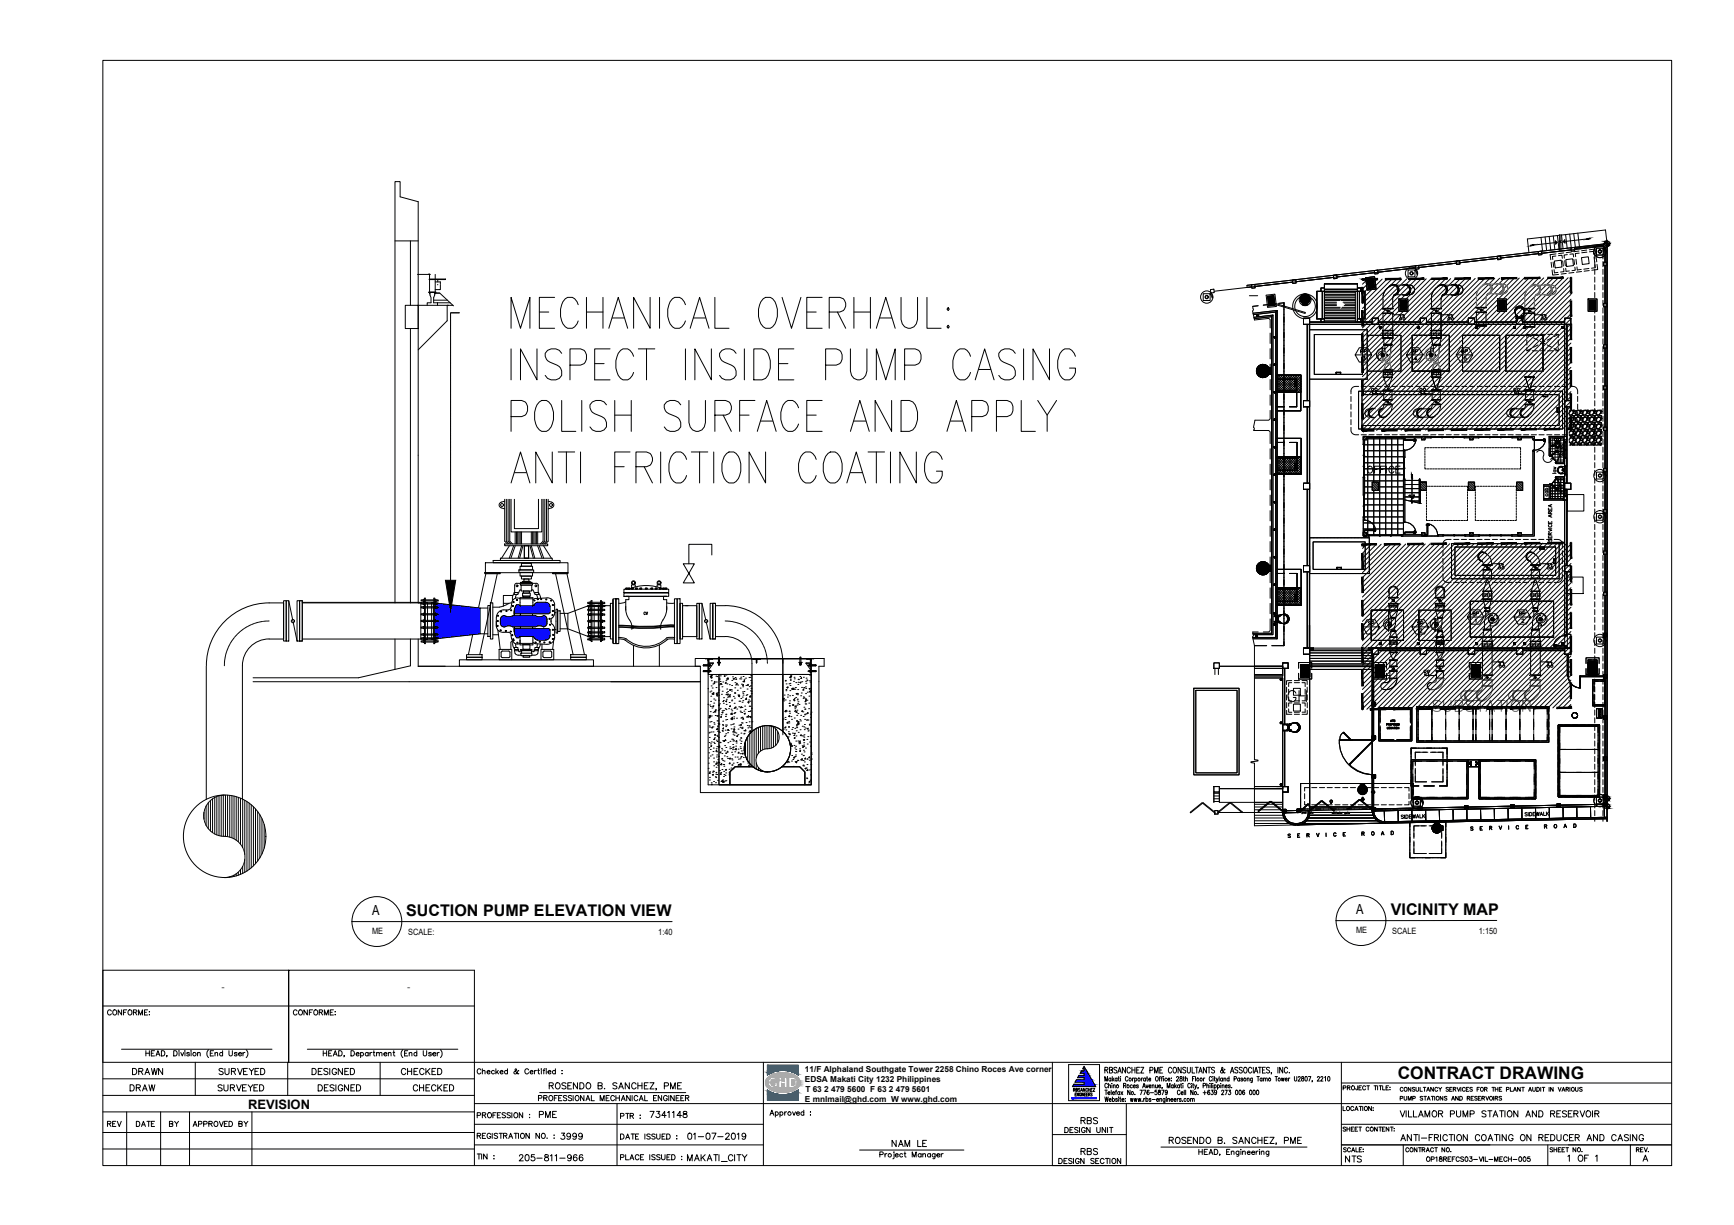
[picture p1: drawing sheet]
<svg xmlns="http://www.w3.org/2000/svg" width="841mm" height="594mm" viewBox="0 0 841 594" stroke-linecap="round" stroke-linejoin="round" font-family="sans-serif">
<defs><g id="words">
<g font-size="9.3">
<text x="623" y="341">GH</text>
<text x="694" y="346">SUBSTATION</text>
</g>
<text font-size="8.4" x="678" y="523">CONTRACT DRAWING</text>
<g font-size="7.8">
<text x="675" y="444">VICINITY MAP</text>
<text x="197" y="444">SUCTION PUMP ELEVATION VIEW</text>
</g>
<g font-size="7.1">
<text x="662" y="231">OFFICE</text>
<text x="265" y="530">ROSENDO B. SANCHEZ, PME</text>
<text x="566" y="556">ROSENDO B. SANCHEZ, PME</text>
</g>
<g font-size="6.8">
<text x="180" y="444">A</text>
<text x="658" y="443">A</text>
</g>
<g font-size="6.6">
<text x="623" y="407">S E R V I C E R O A D</text>
<text x="712" y="404">S E R V I C E R O A D</text>
<text x="63" y="522">DRAWN</text>
<text x="105" y="522">SURVEYED</text>
<text x="150" y="522">DESIGNED</text>
<text x="193" y="522">CHECKED</text>
<text x="260" y="543">PME</text>
<text x="314" y="543">7341148</text>
<text x="678" y="543">VILLAMOR PUMP STATION AND RESERVOIR</text>
<text x="271" y="554">3999</text>
<text x="332" y="554">01-07-2019</text>
<text x="431" y="557">NAM LE</text>
<text x="678" y="555">ANTI-FRICTION COATING ON REDUCER AND CASING</text>
<text x="523" y="561">RBS</text>
<text x="332" y="564">MAKATI_CITY</text>
<text x="759" y="564">1 OF 1</text>
</g>
<text font-size="6.3" x="120" y="538">REVISION</text>
<g font-size="6.2">
<text x="62" y="530">DRAW</text>
<text x="104" y="530">SURVEYED</text>
<text x="153" y="530">DESIGNED</text>
<text x="199" y="530">CHECKED</text>
<text x="260" y="535">PROFESSIONAL MECHANICAL ENGINEER</text>
<text x="523" y="546">RBS</text>
<text x="250" y="564">205-811-966</text>
<text x="651" y="565">NTS</text>
</g>
<g font-size="5.7">
<text x="51" y="494">CONFORME:</text>
<text x="141" y="494">CONFORME:</text>
<text x="230" y="543">PROFESSION :</text>
<text x="300" y="544">PTR :</text>
<text x="51" y="548">REV</text>
<text x="65" y="548">DATE</text>
<text x="81" y="548">BY</text>
<text x="92" y="548">APPROVED BY</text>
<text x="515" y="550">DESIGN UNIT</text>
<text x="230" y="553">REGISTRATION NO. :</text>
<text x="300" y="554">DATE ISSUED :</text>
<text x="300" y="564">PLACE ISSUED :</text>
<text x="512" y="566">DESIGN SECTION</text>
</g>
<g font-size="5.3">
<text x="650" y="550">SHEET CONTENT:</text>
<text x="651" y="560">SCALE:</text>
<text x="681" y="560">CONTRACT NO.</text>
<text x="751" y="560">SHEET NO.</text>
<text x="792" y="560">REV.</text>
<text x="691" y="564">OP18REFCS03-VIL-MECH-005</text>
</g>
<g font-size="4.9">
<text x="659" y="173">BP</text>
<text x="684" y="173">BP</text>
<text x="708" y="173">BP</text>
<text x="756" y="231" transform="rotate(-90 756 231)">lav</text>
<text x="752" y="242" transform="rotate(-90 752 242)">cab</text>
<text x="663" y="304">SP</text>
<text x="686" y="304">SP</text>
<text x="678" y="535">PUMP STATIONS AND RESERVOIRS</text>
</g>
<g font-size="4.8">
<text x="107" y="480">-</text>
<text x="197" y="480">-</text>
</g>
<g font-size="4.4">
<text x="758" y="240" transform="rotate(-90 758 240)">sho</text>
<text x="713" y="300">BP</text>
<text x="736" y="300">BP</text>
</g>
<g font-size="4.2">
<text x="180" y="453">ME</text>
<text x="198" y="453">SCALE:</text>
<text x="319" y="453">1:40</text>
<text x="658" y="453">ME</text>
<text x="675" y="453">SCALE</text>
<text x="717" y="453">1:150</text>
</g>
<g font-size="4">
<text x="311" y="299">CV</text>
<text x="390" y="520">11/F Alphaland Southgate Tower 2258 Chino Roces Ave corner</text>
<text x="390" y="525">EDSA Makati City 1232 Philippines</text>
<text x="391" y="529">T 63 2 479 5600 F 63 2 479 5601</text>
<text x="390" y="534">E mnlmail@ghd.com W www.ghd.com</text>
</g>
</g></defs>
<!-- layer: M-HVAC-EQPM-NEW -->
<g fill="none" stroke="#000" stroke-width=".49">
<path d="M194 95l9 3M661 135h.1M663 135l-2 3M666 135l-5 5M668 135l-7 8M670 135l-9 10M673 135l-12 12M675 135l-14 15M677 135l-16 17M680 135l-19 19M682 135l-21 22M685 135l-24 24"/>
<path d="M687 135l-26 26M689 135l-28 29M692 135l-31 31M694 135l-33 33M696 135l-35 36M699 135l-38 38M701 135l-40 41M704 135l-43 43M706 135l-45 45M708 135l-47 48M711 135l-50 50M713 135l-52 52"/>
<path d="M715 135l-54 55M718 135l-57 57M720 135l-59 59M723 135l-62 62M725 135l-64 64M727 135l-66 67M730 135l-69 69M732 135l-71 71M734 135l-73 74M737 135l-74 74M739 135l-74 74M742 135l-74 74"/>
<path d="M744 135l-74 74M746 135l-74 74M749 135l-74 74M751 135l-74 74M753 135l-73 74M756 135l-74 74M758 135l-74 74M761 135l-74 74M762 136l-73 73M762 138l-71 71M762 140l-68 69M762 143l-66 66"/>
<path d="M762 145l-63 64M762 147l-61 61M762 150l-59 58M762 152l-56 56M762 155l-54 53M762 157l-52 51M762 159l-49 49M762 166l-42 42M762 169l-40 39M762 171l-37 37M762 173l-35 35M762 176l-33 32"/>
<path d="M762 178l-30 30M762 162l-47 46M762 164l-44 44M762 180l-28 28M762 183l-25 25M762 185l-23 23M762 188l-21 20M762 190l-18 18M762 192l-16 16M762 195l-14 13M762 197l-11 11M762 199l-9 9"/>
<path d="M762 204l-4 4M762 206l-2 2M762 202l-6 6M663 264l-2 2M665 264l-4 4M668 264l-7 7M670 264l-9 9M672 264l-11 11M675 264l-14 14M677 264l-16 16M679 264l-18 18M682 264l-21 21"/>
<path d="M684 264l-23 23M687 264l-26 26M689 264l-28 28M691 264l-30 30M694 264l-33 33M696 264l-35 35M698 264l-37 37M701 264l-40 40M703 264l-42 42M706 264l-45 44M708 264l-47 47M710 264l-49 49"/>
<path d="M713 264l-52 51M715 264l-54 54M717 264l-56 56M720 264l-59 59M722 264l-61 61M725 264l-64 63M727 264l-66 66M729 264l-68 68M732 264l-71 70M734 263l-73 74M736 263l-75 76M739 263l-78 78"/>
<path d="M741 263l-80 81M744 263l-81 81M746 263l-81 81M748 263l-80 81M751 263l-81 81M753 263l-81 81M755 263l-80 81M758 263l-81 81M760 263l-80 81M762 264l-80 80M762 266l-78 78M762 269l-75 75"/>
<path d="M762 271l-73 73M762 273l-71 71M762 276l-68 68M762 278l-66 66M244 299h3h5M249 298l1 1M249 298h3M251 293l1 1M252 292v2M261 292l-2 2h-1v-2M264 299h-2h-4M267 297l-1 1h-8"/>
<path d="M762 280l-63 64M762 283l-61 61M762 285l-59 59M762 287l-56 57M762 290l-54 54M762 292l-52 52M762 294l-49 50M762 297l-47 47M762 299l-44 45M249 304h3M249 304l-2-1-3 1M249 305h3"/>
<path d="M250 304h-1M252 309h-1M252 309v1M258 305h8h1M261 310l-3-1v1M264 304h.1M264 304l-3-1-3 1M762 302l-42 42M762 304l-40 40M762 306l-37 38M762 309l-35 35M762 311l-33 32"/>
<path d="M762 313l-30 30M762 316l-28 27M762 318l-25 25M762 339l-4 4M762 320l-23 23M762 323l-21 20M762 325l-18 18M762 328l-16 15M762 330l-14 13M762 332l-11 11M762 335l-9 8M762 337l-6 6"/>
<path d="M762 342l-2 1"/>
</g>
<!-- layer: 71-12459_XREF-T-BLK_A1$0$BORDER -->
<g fill="#000" stroke="#000" stroke-width=".49">
<path d="M660 135l1 1zM660 135l1 1z"/>
<path d="M661 135v1l7-1zM661 136l7-1v1z"/>
<path d="M672 135v1l7-1zM672 136l7-1v1z"/>
<path d="M683 135v1l8-1zM683 136l8-1v1z"/>
<path d="M694 135h8zM694 135h8z"/>
<path d="M706 135h7zM706 135h7z"/>
<path d="M717 135h7zM717 135h7z"/>
<path d="M728 135h8zM728 135h8z"/>
<path d="M739 135l8-1zM739 135l8-1v1z"/>
<path d="M751 134v1l7-1zM751 135l7-1v1z"/>
<path d="M762 135v7v-7zM762 135v7z"/>
<path d="M660 151v7h1zM660 151h1v7z"/>
<path d="M660 139v8h1zM660 139h1v8z"/>
<path d="M762 146v7v-7zM762 146v7z"/>
<path d="M762 157v8v-8zM762 157v8z"/>
<path d="M660 162v7h1zM660 162h1v7z"/>
<path d="M762 168v8v-8zM762 168v8z"/>
<path d="M762 180v7v-7zM762 180v7z"/>
<path d="M660 184v8h1zM660 184h1v8z"/>
<path d="M660 173v8h1zM660 173h1v8z"/>
<path d="M762 191v7v-7zM762 191v7z"/>
<path d="M660 207v2h1zM660 207h1v2z"/>
<path d="M660 196v7h1zM660 196h1v7z"/>
<path d="M661 209h5v-1zM661 208h5l-5 1z"/>
<path d="M670 209h8v-1zM670 208h8l-8 1z"/>
<path d="M681 209h8v-1zM681 208h8l-8 1z"/>
<path d="M693 209h7v-1zM693 208h7l-7 1z"/>
<path d="M704 209h7v-1zM704 208h7l-7 1z"/>
<path d="M715 209h8v-1zM715 208h8l-8 1z"/>
<path d="M726 209h8v-1zM726 208h8l-8 1z"/>
<path d="M738 209l7-1zM738 208h7l-7 1z"/>
<path d="M749 208h7zM749 208h7h-7z"/>
<path d="M760 208h2zM760 208h2h-2z"/>
<path d="M762 202v6v-6zM762 202v6z"/>
<path d="M660 269v7h1zM660 269h1v7z"/>
<path d="M660 264v1h1zM660 264h1v1z"/>
<path d="M661 264h7zM661 264h7z"/>
<path d="M671 264h8zM671 264h8z"/>
<path d="M683 264l7-1zM683 264l7-1v1z"/>
<path d="M694 263v1l8-1zM694 264l8-1v1z"/>
<path d="M705 263v1l8-1zM705 264l8-1v1z"/>
<path d="M717 263v1l7-1zM717 264l7-1v1z"/>
<path d="M728 263v1l8-1zM728 264l8-1v1z"/>
<path d="M739 263v1l8-1zM739 264l8-1v1z"/>
<path d="M751 263v1l7-1zM751 264l7-1v1z"/>
<path d="M762 263v8v-8zM762 263v8z"/>
<path d="M762 275v6v-6zM762 275v6z"/>
<path d="M660 291v8h1zM660 291h1v8z"/>
<path d="M660 280v7h1zM660 280h1v7z"/>
<path d="M762 297v8v-8zM762 297v8z"/>
<path d="M762 281v1v-1zM762 281v1z"/>
<path d="M762 286v7v-7zM762 286v7z"/>
<path d="M660 302v8h1zM660 302h1v8z"/>
<path d="M762 309v7v-7zM762 309v7z"/>
<path d="M762 320v7v-7zM762 320v7z"/>
<path d="M660 325v8h1zM660 325h1v8z"/>
<path d="M660 314v7h1zM660 314h1v7z"/>
<path d="M762 331v8v-8zM762 331v8z"/>
<path d="M660 336v8h1zM660 336h1v8z"/>
<path d="M665 344h7zM665 344h7h-7z"/>
<path d="M676 344h7v-1zM676 344l7-1-7 1z"/>
<path d="M687 344h8v-1zM687 343h8l-8 1z"/>
<path d="M744 344h7v-1zM744 343h7l-7 1z"/>
<path d="M755 344h7v-1zM755 343h7l-7 1z"/>
</g>
<path d="M50 29h761v536h-761zM762 134v1M762 263v1M762 281h.1M661 344h.1M50 515h761M230 515v50" fill="none" stroke="#000" stroke-width=".49"/>
<!-- layer: M-X-BKGD -->
<g fill="none" stroke="#000" stroke-width=".49">
<path d="M747 115l1 7M749 115l1 7M751 115l1 6M753 114l1 7M755 118l-1-1 1 1-11 1M755 114l1 7M756 114v3M756 118v3M756 114l-15 2 1 7M757 114l22-2v6M757 114v3M757 118v3"/>
<path d="M757 117h-1h1l-1 1M757 114l1 7M759 114l1 6M761 114l1 6M763 113l1 7M765 113l1 7M770 116l-12 1 1-1-1 1 1 1-1-1M778 118h1v2h-1zM778 119l-14 1M778 119l-14 2M778 118h3M778 120v7"/>
<path d="M779 116v282M779 118h.1M779 119h1M605 138v1M607 138h2v2h-2zM607 139l-18 2M627 136h1l1 1h-2zM627 137l-18 2M641 140h1v1h-1zM642 140v-2h16v2M647 134l1-1 1 2h-2zM647 135l-18 2"/>
<path d="M658 140h2v1h-2zM662 135l5-1v6l-4 1zM663 135h3l1 5h-3zM663 135h3v4l-2 1zM663 137l1 3h3l-1-2M664 138l-1-3h3l1 5M664 136h.1M664 137h.1M664 136v1M664 138h.1M664 138v1M664 139h.1"/>
<path d="M664 140h.1M664 139h1M664 136h1M664 136l1 1M664 138h1M664 137h1M665 138h.1M665 137h.1M665 137h-1M665 139h.1M665 138v1M665 135h.1"/>
<path d="M665 136v1M665 136h.1M665 135v1M665 137v1M665 137h1M665 136h1M665 136l1 1M666 137h-1M666 137v1M666 137h.1M666 138h.1M666 135v1"/>
<path d="M666 135h.1M666 138l-1 1M666 136v1M666 139h.1M666 136h.1M666 138v1M667 131h1v2h-1zM667 132l-19 2M674 139a2.6 2.6 0 0 1 4 0 2.6 2.6 0 0 1-2 4M675 138l2 1 1 1v2l-2 1M675 138a6 6 0 0 0-4 7v5l4 2v15M675 138a6 6 0 0 0-4 5"/>
<path d="M676 138a2.6 2.6 0 0 1 3 3 2.6 2.6 0 0 1-3 2 2.7 2.7 0 0 0 2-2 2.7 2.7 0 0 0-2-3zM677 138h5l2 2-1 2-1 1h-5M680 138a2.6 2.6 0 0 1 4 3 2.6 2.6 0 0 1-4 2M681 138a2.6 2.6 0 0 1 3 3 2.6 2.6 0 0 1-2 2 2.6 2.6 0 0 0 2-2 2.6 2.6 0 0 0-2-3M683 138h1M683 131h3v3h-3zM684 138a2.3 2.3 0 0 1 2 3 2.3 2.3 0 0 1-2 2M686 131h1v2zM686 129h2v1l-1 1zM687 130l-19 2M696 140l3-2a7 7 0 0 0-5 5zM697 139a2.6 2.6 0 0 1 4 0 2.6 2.6 0 0 1-1 4"/>
<path d="M699 138l2 1v1v2l-2 2v1M699 138l2 1 1 2-3 3v6M699 138a2.6 2.6 0 0 1 3 2 2.6 2.6 0 0 1-3 3M699 138a2.6 2.6 0 0 1 3 3 2.6 2.6 0 0 1-2 2 2.6 2.6 0 0 0 2-2 2.6 2.6 0 0 0-3-3zM701 138h4l2 1v3l-2 1M704 138a2.6 2.6 0 0 1 4 3 2.6 2.6 0 0 1-4 2 2.6 2.6 0 0 0 3-2 2.6 2.6 0 0 0-3-3zM705 138l1 1 1 1v2l-2 1M705 138a2.6 2.6 0 0 1 3 3 2.6 2.6 0 0 1-3 2 2.6 2.6 0 0 0 3-2 2.6 2.6 0 0 0-3-3zM705 138a2.6 2.6 0 0 1 3 3 2.6 2.6 0 0 1-3 2M706 127l2-1v2h-2zM706 138a2.5 2.5 0 0 1 4 3 2.4 2.4 0 0 1-4 2M706 128l-18 2"/>
<path d="M726 124h2v2h-2zM726 125l-18 2M746 122h2v1l-2 1zM746 123l-18 2M752 127l1 3M753 131v2h3M753 127l1 3M754 131v1h2M754 127l3-1 1 3-4 1zM755 124h-2v2M755 123l-3 1v2M756 124h2v1"/>
<path d="M758 127v2M758 130l1 2h-2M758 123h-2M759 126v3M759 130l1 2 1-1M759 126h4v3h-3zM760 133h-3M760 123l-1 1v1M761 123h2v2M762 120h2v2h-2zM762 121l-14 2M762 122l-2 1"/>
<path d="M763 132h-2M763 126l1 2M764 130v1h-2M764 126l1 2M765 129v2h2M766 122h-3M766 123h-2v1M767 125h3l1 3h-4zM767 132h-2M770 121l-3 1M770 122l-3 1M771 130l-3 1"/>
<path d="M771 121h3v2M771 131l-3 1M771 122h2v1M773 125v2M773 120v2M773 123v3M773 127v2M773 131v2M773 134v3M773 138v3M774 128v2h-2M774 124v3"/>
<path d="M774 120h4v4h-4zM775 128v3h-3M777 120v2M777 123v3M777 127v2M777 131v2M777 134v3M777 138v3M778 120v1l1 1zM778 127h1v2h-1zM778 129v18M584 142h3v4h-3z"/>
<path d="M587 140h2v2h-2zM588 144l-1-1v-1l1 3M606 143h4M608 149v1l-1 1 1 4M615 144v1zM615 147v1h3M615 145h1zM615 145l1 1zM616 146v1zM616 147h.1M616 144v1zM616 147v1z"/>
<path d="M616 145h.1M616 145v1zM616 144h.1M616 147l1 1zM616 145l1 1zM617 146h.1M617 147h.1M617 144h.1M617 147v1zM617 145h.1M617 154v153M617 154l-9 1"/>
<path d="M617 145v1zM617 144h1zM617 147l16 5-16-5M617 147v1l1-1M617 145h1zM617 153v1M617 145l1 1zM618 146h.1M618 147h.1M618 146v1v-4l-3 1v3M618 147v-3h-3v4h3M618 148h.1"/>
<path d="M618 147v-4l-3 1v4h3M619 151v159M619 147l-1-4h-4l1 6h4v-1M623 147v2M623 150v2M623 154v2M623 158v2M627 150a6 6 0 0 1 8-7 6 6 0 0 1 2 10 6 6 0 0 1-10-3M628 150a5 5 0 0 1 6-6 5 5 0 0 1 3 8 5 5 0 0 1-9-1M631 145h.1M631 144v1M631 145v1"/>
<path d="M631 144v2M631 144h.1M632 143l-1 1M632 143h.1M632 143v2M632 145h.1M632 145v2M632 146h.1M632 144h.1M632 147v1h2v-1M632 147a2.3 2.3 0 0 1-1-3 2.3 2.3 0 0 1 4 0 2.3 2.3 0 0 1-1 3M632 144v2"/>
<path d="M632 143v4h1h-1M632 143h1h-1M632 154h3v3h-3zM632 144h1h-1M632 146h1h-1M632 144h1M632 147v1M632 148a2.3 2.3 0 0 1-1-3 2.3 2.3 0 0 1 2-2 2.3 2.3 0 0 1 2 3l-1 2M632 148h2M633 144h-1M633 146h.1M633 144h.1"/>
<path d="M633 147v-1v1M633 147h.1M633 143v1M633 145h.1M633 145h-1h1M633 144h1M633 144l1 3-2-1M633 143h1v3v-1M634 146h.1M634 144h.1M634 147v1M634 146v1"/>
<path d="M634 143h.1M634 143h-1v1M634 157v37M634 147h.1M634 144h1v1M634 145h1v1M634 144h1M634 146h1M634 144v1M635 145h.1M635 145v1h-1M635 144v1h-1"/>
<path d="M635 157h124v157h-124zM635 156h31M641 155h1v1h-1zM641 141h-2v14h2M641 141v14M642 140h16M642 156v-15h16v15M642 154h15M642 147h6M642 148h6M642 149h8M642 153h15"/>
<path d="M642 152h15M642 151h15M642 146h8M642 144h15M642 143h15M642 142h15M642 155h15M642 150h15M642 145h15M650 146h7M651 149h6M651 147h6"/>
<path d="M652 147h5M652 148h5M657 141v15M658 155h2v1h-2zM659 141v14M660 141h2v14h-2M666 154h3v3h-3zM669 156h20M669 158h1v1h-1zM669 158h.1M669 159h.1M670 158h.1"/>
<path d="M670 159h.1M671 150h5zM671 152h5zM671 152h5M671 150h5M671 152v12v3h1M676 143v2M676 143l-1 2v5M678 145h5v6h-5zM679 146h3v4h-3zM679 149v-3h3v4M679 147v3h3v-1"/>
<path d="M680 146v1M680 148h.1M680 147h.1M680 149v1M680 149h.1M680 147v1M680 148v1M680 146h.1M680 150h.1M681 146v1M681 148h.1M681 147h.1"/>
<path d="M681 149v1v-1M681 149h.1M681 147v1M681 148v1M681 146h.1M681 149v1M681 150h.1M682 146v1M682 148v1M682 147h.1M682 146h.1M682 148h.1"/>
<path d="M682 149h.1M682 150h.1M682 149v1M682 147v1M683 143h1M687 158h1v1h-1zM688 158h.1M688 159h.1M689 154h3v3h-3zM692 156h20M694 150h5zM694 152h5z"/>
<path d="M694 152h5M694 150h5M694 152v12l1 3M694 143v7l5 2v15M701 143h4M712 154h3v3h-3h3v-3h-3v3zM715 156h21M716 158h1v1h-1zM716 158h.1M716 159h.1M716 149h5zM716 158h5z"/>
<path d="M716 151l5 1zM716 149h5M716 158h5M716 151h5M716 151v7M716 149l5 2v7M717 158h.1M717 159h.1M726 145h5v6h-5zM727 146h3v4h-3zM727 149v-3h3v4M727 147v3h3v-1"/>
<path d="M727 146v1M727 148h.1M727 147h.1M727 149v1l1-1M727 149h.1M727 147v1M727 148v1M727 147h1M727 146h1M727 148h1M727 149h1M727 146h.1"/>
<path d="M728 146h.1M728 147h.1M728 149h.1M728 148h.1M728 146v1M728 147v1M728 148v1M728 149v1M728 150h.1M728 146l1 1M728 148h1M728 147h1"/>
<path d="M728 149l1 1M728 149h1M729 148h.1M728 146h1M728 150h1M729 146h-1M729 147h-1M729 149h-1M729 146h.1M729 147h.1M729 149h.1M729 146v1"/>
<path d="M729 149v1M729 147v1M729 148v1M729 150h.1M730 146v1M730 147h.1M730 148h.1M730 147v1M730 148v1M730 146h.1M730 149h.1M730 150h.1"/>
<path d="M730 149v1M734 158h1v1h-1zM734 158h.1M734 159h.1M735 158h.1M735 159h.1M735 151a2.3 2.3 0 0 1 2-2 2.3 2.3 0 0 1 2 2M735 151h.1M735 151a2.4 2.4 0 0 1 2-2 2.4 2.4 0 0 1 2 2M735 151v3M735 150v1M735 152h.1"/>
<path d="M735 154h1M735 155v-1v1M735 149l1 1M735 154h.1M736 155v-1v1M736 153h.1M736 154h3v3h-3zM736 150h.1M736 149v1M736 153v3M736 153h-1M736 154v1v-1"/>
<path d="M736 154h2M736 154h.1M737 149h.1M738 154v1v-1M738 154h.1M738 153l1 3M738 150h.1M738 149v1M738 155l1-1v1M739 156h20M739 149v1M739 153h-1l1 1"/>
<path d="M739 154h-1v-1v3M739 154h.1M739 158h1v1h-1zM739 152h.1M739 150v1M739 158h.1M739 159h.1M739 150h5zM739 158l5 1zM739 152h5zM739 151v3M739 152h5"/>
<path d="M739 150h5M739 159h5M739 151a2.3 2.3 0 0 0-2-2 2.3 2.3 0 0 0-2 2M739 151a2.4 2.4 0 0 0-2-3 2.4 2.4 0 0 0-2 3v3M740 158h.1M740 159h.1M740 150l4 2v7M740 152v7M757 158h1v1h-1zM758 158h.1M758 159h.1M759 154h3v3h-3z"/>
<path d="M760 157v37M770 145h5v6h-5zM771 146h3v4h-3zM771 149v-3h3v4M771 147v3h3v-1M771 149v1M771 146v1M771 147v1M771 148v1M771 149h.1M771 148h.1M771 147h.1"/>
<path d="M771 146h.1M771 150h.1M771 146h1M771 147h1M771 149h1M771 148h1M772 146l-1 1M772 148h-1M772 147h-1M772 150h-1M772 149h-1M772 146v1"/>
<path d="M772 148h.1M772 147h.1M772 149v1M772 147v1M772 148v1M772 149h.1M772 146h.1M772 150h.1M772 146l1 1M772 148h1M773 146l-1 1M773 148l-1 1"/>
<path d="M773 146v1M773 147h.1M773 148h.1M773 147v1M773 148v1M773 146h.1M773 149h.1M773 150h.1M773 149v1M773 149v3M774 148h.1M773 149h1"/>
<path d="M773 147h1M773 146h1M774 147h.1M773 142v2M773 146v3M773 153v3M773 157v2M774 146h.1M774 149h.1M774 149l-1 1M774 146v1M774 147v1"/>
<path d="M774 148v1M777 142v2M777 146v2M777 149v3M777 153v3M777 157v2M778 147h1v2h-1zM778 149v18M610 179v-1v1M610 178a3 3 0 0 1 5 0h2v3h-2a3 3 0 0 1-4 1 3 3 0 0 1-1-4zM610 179h1M611 179h3h1h-1v2"/>
<path d="M611 179v2M611 178v-1zM611 179h.1M611 180h.1M611 179h1l-1 2M611 179v-1v1h3v-1v1M611 177l1 1v-1M611 179v-1l1 1M612 179v-1l1 1 1-1v1M612 177h1v1h-1v-1M612 180h.1M612 180l1-1-1 1h1h-1h1"/>
<path d="M612 180h1h-1M613 177v1h1l-1-1M614 177v1v-1M614 179h.1M614 180h.1M615 180h-1zM615 178v1v-1M623 161v3M623 165v2M623 169v2M623 172v3M623 176v3"/>
<path d="M623 180v2M657 172h8l-2 4h-4l-2-4 2-3h4l2 3M661 173h1v1v1l-1-1M670 171v1v1M670 169a3 3 0 0 0-2 2 3 3 0 0 0 1 4l-1-2M670 170l-1 1-1 2M671 164h5zM671 160h5zM671 164h5M671 160h5M671 163h5M671 162h5"/>
<path d="M671 161v2M671 171l-1-2v3M671 169h1M671 171a1 1 0 0 1 1 1 1 1 0 0 1-1 1M671 179h4zM671 179h4M671 167h4zM671 179v4M671 167h4M672 167v3M672 161v2M672 167h.1"/>
<path d="M673 167h1M673 172h.1M673 161v2M674 167h.1M674 161v2M675 167h.1M675 167v4M675 179v4M676 161v2M682 172h8l-2 4h-4l-2-4 2-3h4l2 3M687 174h-1l1-1v2M694 171l-1 1 1 1"/>
<path d="M694 170l-2 1v2M694 160h5zM694 164h5zM694 164h5M694 160h5M694 162h5M694 161v2M694 171v-2v3M694 169h1M694 171a1 1 0 0 1 1 1 1 1 0 0 1-1 1M694 179h5zM694 179h5"/>
<path d="M695 167h4zM695 179v4M695 167h4M695 167v3M695 161v2M695 167h1M696 167h1M696 172h.1M697 161v2M697 167h1M698 161v2M698 167h1"/>
<path d="M698 167v4M699 179v4M699 161v2M706 172h8l-2 4h-4l-2-4 2-3h4l2 3M708 165h.1M711 173h-1v1a.6 .6 0 0 1 1 0 .6 .6 0 0 1 0 1 .6 .6 0 0 1-1 0v-1M741 169v1h1M741 165v2M741 162l2 1M742 162h-1v2M743 169l-2 1M743 170h3"/>
<path d="M743 162h3M744 164l2 1M746 167l-2 1M747 170h2M747 162h2M747 166l2 1M749 166l-2 1M750 167l3 1M751 170h2M751 162h2M753 164l-3 1M754 169l2 1"/>
<path d="M754 162h2M756 169v1h-2M756 162v2M756 165v2M756 162l-2 1M773 161v2M773 164v3M773 168v3M773 172v2M773 176v2M773 179v3M777 161v2"/>
<path d="M777 164v3M777 168v3M777 172v2M777 176v2M777 179v3M778 167h1v2h-1zM778 169v18M610 181v1v-1M610 180h1M610 181v-1v1h5v-1v1M611 182h.1M611 181h.1"/>
<path d="M611 180v1M611 182v-1v1h3v-1v1M611 182v-1l1 1M612 183v-1l-1 1M612 182v-1l1 1M612 183h1v-1h-1v1M613 182v-1l1 1M613 183l1-1h-1v1M614 181l-1-2h1v2M614 182h.1M614 181h.1M615 182v-1v1"/>
<path d="M619 182h12v17h-12M619 182h12v8h-12zM619 190h12M619 197h4M619 183l8 7 4-4M619 186l4 4M619 185l5 5M620 182l8 8 3-3M620 182h-1M621 182l8 8 2-2M621 182l-2 2M622 182l8 8h1"/>
<path d="M622 182l-3 3M623 184v2M623 187v3M623 191v3M623 195v2M623 199v2M623 182l8 8M623 182l-4 4M624 182l7 7M625 182l-6 5M625 182l6 5M626 182l-7 6"/>
<path d="M627 182l4 4M627 182l-8 8h10v-6h-10l7 6M628 182l3 3M628 185v2M628 185h1M628 187h1M628 182l-8 8h-1M629 185h-1M629 190v7h-4M629 182l2 2M629 182l-8 8-2-1M630 182l1 1"/>
<path d="M631 182l-9 8-3-2M631 183l-8 7M631 184l-6 6M631 185l-5 5M632 194h3v3h-3zM634 197v37M648 182h2M655 192v3M655 196v2M655 200v2M659 187l-3 1-1 1v2M660 187h3"/>
<path d="M664 187h2M664 198a2 2 0 0 0-2 2 2 2 0 0 0 2 2M666 198a2.3 2.3 0 0 0-2 2 2.3 2.3 0 0 0 2 3M666 198l-2 1v2l1 1h1M667 198a2.2 2.2 0 0 0-3 2 2.2 2.2 0 0 0 3 2M668 187h2M671 198a2.2 2.2 0 0 0-2 3 2.2 2.2 0 0 0 4 1M671 198a2.3 2.3 0 0 0-2 2 2.3 2.3 0 0 0 2 3M671 196h4zM671 183h4zM671 189h4zM671 194h4z"/>
<path d="M671 180v2M671 182h4M671 196h4M671 183h4M671 189h4M671 194h4M671 181h4M671 196h4a5 5 0 0 1-4 6h-2v-2l2-2zM671 183l2 6 2-6M671 189v5M671 194l4 2M671 187h3"/>
<path d="M672 180v2M673 180v2M674 180v2M675 189v5M675 187h3M675 180v2M679 187h2M683 187h2M686 187h3M688 199l1-1a2.3 2.3 0 0 0-2 2 2.3 2.3 0 0 0 2 3 2.3 2.3 0 0 1-2-2 2.3 2.3 0 0 1 1-2zM688 198a2.1 2.1 0 0 0-3 2 2.1 2.1 0 0 0 3 2M690 187h3"/>
<path d="M690 198a2.2 2.2 0 0 0-3 2 2.2 2.2 0 0 0 3 2M693 199l1-1a2.3 2.3 0 0 0-2 2 2.3 2.3 0 0 0 2 3 2.3 2.3 0 0 1-2-2 2.3 2.3 0 0 1 1-2zM693 198h-4l-1 1v2l2 1M694 187h2M694 198a2.2 2.2 0 0 0-2 3 2.2 2.2 0 0 0 4 1M694 196h5zM694 183h5zM694 189h5zM694 194h5zM694 180v2M694 182h5M694 196h5"/>
<path d="M694 183h5M694 189h5M694 194h5M694 181h5M695 183l2 6 2-6M695 194l4 2M695 189v5M695 180v2M697 180v2M698 187h2M698 180v2M699 189v5"/>
<path d="M699 196a5 5 0 0 1-5 6h-1l-1-2 2-2 1-2M699 180v2M701 187h3M705 187h3M709 187h2M713 187h2M716 187h3M720 187h3M724 187h2M728 187h2M731 187h3M734 198a2.1 2.1 0 0 0-3 2 2.1 2.1 0 0 0 3 2"/>
<path d="M735 187h3M736 198a2.2 2.2 0 0 0-3 2 2.2 2.2 0 0 0 3 2M738 199l1-1a2.3 2.3 0 0 0-2 2 2.3 2.3 0 0 0 3 3 2.3 2.3 0 0 1-3-2 2.3 2.3 0 0 1 1-2zM738 198l-5 1v2l1 1h1M739 187h2M739 198a2.2 2.2 0 0 0-1 3 2.2 2.2 0 0 0 4 1M740 196h4zM740 183h4zM740 189h4zM740 194h4zM740 196h4M740 183h4"/>
<path d="M740 189h4M740 194h4M740 183l2 6 2-6M740 194l4 2M740 189v5M740 196h.1M743 187h2M744 189v5M744 196a5 5 0 0 1-4 6l-2-1v-1l2-2v-2M746 187h3M748 191h3M750 187h3"/>
<path d="M754 187h2M756 198v2M758 187h2M759 194h3v3h-3zM760 197v37M761 187l3 1 1 3M762 199h-1M762 199h1M763 199h1zM763 200h1zM764 199h1M764 200v1"/>
<path d="M765 192v3M765 196v2M765 200v2M766 199h.1M766 199h1zM766 200l-1 1h-1M766 200l-1-1-1 1M766 200h2M767 199h-1M767 199h1M768 200l1-1 1 1-1 1h-1zM769 199h1"/>
<path d="M770 199h.1M770 200h1M770 199h1h1M771 200v1M771 200l1-1 1 1-1 1h-1M772 199h1M773 199h1zM773 200h1zM773 183v3M773 187v2M773 191v2M773 194v3"/>
<path d="M773 198v3M774 199h1M774 200v1M776 199h1M776 200l-1 1h-1M776 200l-1-1-1 1M776 200h1M777 200h.1M777 200h-1M777 199h-1h1M777 183v3M777 187v2"/>
<path d="M777 191v2M777 194v3M777 198v3M778 187h1v2h-1zM778 189v18M609 204l-1 5M619 213h12v17h-12M619 215h4M623 202v3M623 206v3M623 210v2M623 214v2"/>
<path d="M623 217v3M625 215h4v7l2 2M655 207l1 3 1 1h2M655 203v3M660 211h3M661 213h.1M661 212l1 1M661 212l2 1M662 212h1M664 211h2M668 211h2M671 211h3"/>
<path d="M675 211h3M679 211h2M683 211h2M686 211h3M689 202h4M690 213h.1M690 212l1 1M690 211h3M691 212h.1M691 219h.1M691 220v1M692 217h-1v1"/>
<path d="M692 217h1M694 217h.1M694 211h2M695 217h1M696 217h1M697 217h1M698 211h2M699 217h1M700 217h1M701 217h1M701 211h3M703 217h1"/>
<path d="M704 217h1M705 211h3M705 217h1M707 217h1M708 217h1M709 211h2M709 217h1M711 217h.1M712 217h1M713 211h2M713 213h.1M713 212l1 1"/>
<path d="M713 212l2 1M713 217h1M714 212h1M715 217h.1M716 217h1M716 211h3M717 217h1M718 217h1M720 217h1M720 211h3M721 217h1M722 217h1"/>
<path d="M724 217h1M724 211h2M725 217h1M726 217h1M728 217h1M728 211h2M729 217h1M730 217h1M731 211h3M732 217h.1M733 217h1M734 217h1"/>
<path d="M735 202h3M735 203a2.3 2.3 0 0 1-3-3 2.3 2.3 0 0 1 3-2 2.3 2.3 0 0 0-3 2 2.3 2.3 0 0 0 3 3M735 211h3M736 217h.1M736 213h.1M736 212l1 1M736 212l2 1M737 217h1v1M737 212h1M738 219h.1M738 220v1M739 211h2"/>
<path d="M743 211h2M745 219a2 2 0 0 1 3 0 2 2 0 0 1 0 3 2.3 2.3 0 0 0 3 2 2.3 2.3 0 0 0 2-2M746 211h3M750 211h3M751 217v4h1l3 3M754 211h2M756 218h2M756 219h.1M757 216h.1M757 219h1M758 217h-1v1M758 211h2"/>
<path d="M758 215l-2 1M760 212h-9v3M761 201l1 1-1 1M761 200l1-1 1 1-1 1h-1M761 204l1-2 1 1-1 1h-1M761 207l1-1h1l-1 2-1-1M761 210l1-1 1 1-1 1h-1M761 214l1-2h1v1l-1 1M761 214l1 1M761 205h1l-1 1M761 208l1 1h-1M761 211l1 1-1 1"/>
<path d="M761 215h1l-1 1M762 216h1M762 215v1l1-1h-1M762 208v1h1l-1-1M762 205v1l1-1h-1M762 202h1h-1M762 212h.1M762 212h1h-1M763 213h1zM763 209h1zM763 206h1zM763 203h1z"/>
<path d="M763 216h.1M763 207h1v1h-1zM763 214h1v1h-1zM763 210h1v1h-1zM763 204h1l-1 1zM763 207h1zM763 210h1zM764 215h1v1h-1zM764 201h1v1h-1zM764 205h1v1h-1zM764 208h1v1h-1zM764 211h1v1h-1z"/>
<path d="M764 201l-1-1-1 1 2 1v-1M764 207h.1M764 213l1 1v1M764 210l1 1 1-1M764 206h1h1l-1 2zM764 213l2-1v1l-1 1M765 216h1M765 207v2l-1 1-3 1M765 203v3M765 215h2l-1 1zM766 206l1-1h-2l1 1M766 202h1h-2h1"/>
<path d="M766 212h-1h2h-1M766 208l1 1h-1M766 208h-1l1 1M766 213h1zM766 209h1zM766 206h1zM766 203h1zM766 203l-1 1-1-1M766 210l-1-1-1 1M766 203l-1-1-1 1M766 204h1h1l-2 1zM766 214h1l1 1h-2z"/>
<path d="M766 216h1M766 207h1l1 1h-2zM766 210h1l1 1h-2zM766 207h2zM766 213h2zM766 210h2M766 203h2M766 203l2 1v-1M767 215h1v1h-1zM767 201h1v1h-1zM767 205h1v1h-1zM767 208h1v1h-1z"/>
<path d="M767 211h1v1h-1zM768 201l-2-1v1l1 1 1-1M768 207h.1M768 213v1l1 1M768 210l1-1 1 1-1 1h-1zM768 206h1h1l-1 2h-1zM768 203l1-1 1 1-1 1h-1zM768 213l1-1v2M768 216h1M769 215h1l-1 1zM769 208l1 1h-1zM769 205h1l-1 1z"/>
<path d="M769 202h1h-1zM769 212h1h-1M770 212h.1M770 209h.1M770 206h.1M770 202h.1M770 207h1v1h-2zM770 214h1v1h-2zM770 210l1 1h-2zM770 204h1l-2 1zM770 206v1h1v-1h-1M770 213v1l1-1"/>
<path d="M770 209v1h1M770 203v1l1-1M770 213h1M770 209l1 1M770 203h1M770 216h.1M770 205l1 1 1-1h-1h-1M770 209h1h1l-1-1-1 1M771 201l-1-1-1 1h2M771 201h.1M771 203l1-1 1 1-1 1h-1zM771 206h1h1l-1 2h-1z"/>
<path d="M771 210l1-1 1 1-1 1h-1zM771 213v1l1 1M771 213l2-1v2h-1M771 201l1 1h-2M771 211l1 1h-2M771 215l1 1-2-1M771 201l-1 1M771 211l-1 1M771 215h-1M772 216h1M772 215h1l-1 1zM772 208l1 1h-1z"/>
<path d="M772 205h1l-1 1zM772 202h1h-1zM773 213h1zM773 209h1zM773 206h1zM773 203h1zM773 216h.1M773 207h1v1h-1zM773 214h1v1h-1zM773 210h1v1h-1zM773 204h1l-1 1zM773 207h1z"/>
<path d="M773 212h-1M773 209v1h1M773 209l1 1M773 202v2M773 206v2M773 209v3M773 213v3M773 217v2M774 201h1v1h-1zM774 205h1v1h-1zM774 208h1v1h-1zM774 211h1v1h-1z"/>
<path d="M774 215h1v1h-1zM774 201l-1-1-1 1 2 1v-1M774 207h.1M774 213l1 1v1M774 210l1 1 1-1M774 206h1h1l-1 2zM774 213l2-1v1l-1 1M775 216h1M775 215h2l-1 1zM775 208l2 1h-1zM775 205h2l-1 1zM775 202h2h-1z"/>
<path d="M776 212h-1h2h-1M776 208h1M776 213h1zM776 203h1zM776 203l-1 1-1-1M776 210l-1-1-1 1M776 203l-1-1-1 1M776 203l1 1M776 210h1M777 204h.1M777 210h.1M777 214h.1"/>
<path d="M777 213h.1M777 209h.1M777 206h.1M777 203h.1M777 213v1M777 209l-1 1M777 206l-1 2M777 203h-1M777 216h-1M777 209h-1h1M777 206h-1h1M777 214h-1l1 1"/>
<path d="M777 210l-1 1 1 1M777 204h-1l1 1M777 200l-1 1 1 1M777 202v2M777 206v2M777 209v3M777 213v3M777 217v2M778 207h1v2h-1zM778 209v18M619 222h12v8h-12zM619 222h12"/>
<path d="M619 223l8 7 4-4M619 226l4 4M619 225l5 5M619 224l7 6M620 222l8 8 3-3M620 222h-1M621 222l8 8 2-2M621 222l-2 1M622 222l8 8 1-1M622 222l-3 2M623 221v3M623 225v2"/>
<path d="M623 229v2M623 232v3M623 236v3M623 240v2M623 222l8 7M623 222l-4 4M624 222l7 6M625 222l-6 5M625 222l6 5M626 222l-7 6h10v-6h-10M627 222l4 4M627 222l-8 7"/>
<path d="M628 222l3 3M628 225v2M628 225h1M628 227h1M628 222l-8 8h-1M629 225h-1M629 222l-8 8-2-2M630 222h1M631 222l-9 8-3-3M631 222l-8 8M631 223l-6 7M631 225l-5 5"/>
<path d="M632 234h3v3h-3zM634 237v37M666 235l2 3M666 234l3 3M666 237v1M666 237l1 1M666 236l2 2M666 234l3 2M667 234l2 1M668 234l1 1M685 230v12M689 238h.1"/>
<path d="M689 237l1 1M689 236l2 2M689 235l3 3M689 234l3 3M689 234l3 3v-1M690 234l2 2M691 234l1 1M691 226v1h1M691 221v1M691 222v1M691 224v1M691 225v1"/>
<path d="M692 234h.1M692 237v1M692 238v1M692 240v1M692 227h1M693 236h1M694 227h.1M694 236h1M695 227h1M695 236h1M696 227h1M697 236h1"/>
<path d="M697 227h1M698 236h1M699 227h1M699 236h1M700 227h1M701 236h1M701 227h1M702 236h1M703 227h1M703 236h1M704 227h1M705 236h1"/>
<path d="M705 227h1M706 236h1M707 227h1M707 236h1M708 227h1M709 236h.1M709 227h1M710 236h1M711 227h.1M711 236h1v1M712 237v1M712 238v1"/>
<path d="M712 240v1M712 227h1M712 237l1 1M712 236l2 2M712 235l3 3M712 234l3 3M713 234l2 2M713 227h1M714 234l1 1M715 227h.1M715 234h.1M716 237v1"/>
<path d="M716 238v1M716 240v1M716 227h1M716 236v1M717 236h.1M717 227h1M718 236h1M718 227h1M719 236h1M720 227h1M720 236h1M721 227h1"/>
<path d="M722 236h1M722 227h1M723 236h1M724 227h1M724 236h1M725 227h1M726 236h1M726 227h1M727 236h1M728 227h1M728 236h1M729 227h1"/>
<path d="M730 236h1M730 227h1M731 236h1M732 227h.1M732 236h1M733 227h1M734 236h.1M734 227h1M735 236v1M735 237v1M735 238v1M735 240v1"/>
<path d="M736 227h.1M736 237v1M736 236l1 2M736 236l2 2M736 235l3 3M736 234l3 3M736 234l3 2M737 234l2 1M738 226v1h-1M738 221v1M738 222v1M738 224v1"/>
<path d="M738 225v1M738 234h1M752 223l1-1v1M755 225h4M757 221h.1M758 221h-2M759 234h3v3h-3zM759 231h-4v1l-3 3M760 240h8v8h-8zM760 237v37M773 221v2M773 224v3"/>
<path d="M773 228v3M773 232v2M773 236v2M773 239v3M774 229h4v3h-4zM777 221v2M777 224v3M777 228v3M777 232v2M777 236v2M777 239v3M778 229l1 2-1-2"/>
<path d="M778 227h1v2h-1zM778 229v18M623 244v2M623 247v3M623 251v3M623 255v2M623 259v2M661 259l1 1M661 259l2 1M662 258l1 1M663 258v1M684 240l1 2 1-2"/>
<path d="M684 240l1 1 1-1M690 260h.1M690 259l1 1M690 258l1 2M691 258v1M692 252h.1M692 241v1M692 242v1M692 244v1M692 245v1M692 246v1M692 248h.1"/>
<path d="M692 249v1M692 250v1M693 252h1M694 252h1M695 252h1M697 252h1M698 252h1M699 252h1M701 252h1M702 252h1M703 252h1M705 252h1"/>
<path d="M706 252h1M707 252h1M709 252h.1M710 252h1M712 252h-1M712 241v1M712 242v1M712 244v1M712 245v1M712 246v1M712 248h.1M712 249v1"/>
<path d="M712 250v1M713 260h.1M713 259l1 1M713 258l2 2M714 258l1 1M715 258h.1M716 241v1M716 242v1M716 244v1M716 245v1M716 246v1M716 248h.1"/>
<path d="M716 249v1M716 250v1M716 252h.1M717 252h.1M718 252h1M719 252h1M720 252h1M722 252h1M723 252h1M724 252h1M726 252h1M727 252h1"/>
<path d="M728 252h1M730 252h1M731 252h1M732 252h1M734 252h.1M735 252h.1M735 241v1M735 242v1M735 244v1M735 245v1M735 246v1M735 248h.1"/>
<path d="M735 249v1M735 250v1M736 259l1 1M736 259l2 1M737 258l1 1M738 258v1M749 242h11M751 260v1h2v-1M751 256l2 1-2 1M751 253v1h2v-1M751 246v1h2v-1M751 256h2"/>
<path d="M751 254a.7 .7 0 0 0 0 1 .7 .7 0 0 0 1 0 .7 .7 0 0 0 0-1M752 259v-1h-1v1h2M752 249v-1h-1v1h2M752 247h.1M752 253v1M752 245v1M752 250v1M753 250h-2l2 1M753 245h-2l2 1M753 258l-1 1M753 248l-1 1M773 243v3"/>
<path d="M773 247v2M773 251v2M773 254v3M773 258v3M777 243v3M777 247v2M777 251v2M777 254v3M777 258v3M778 247h1v2h-1zM778 249v18M610 275h1v2l-1-1v1"/>
<path d="M610 276h1M610 275h1h3h1M610 277h5M610 277h.1M610 274h.1M610 273a3 3 0 0 1 5 1h2v3h-2a3 3 0 0 1-4 1 3 3 0 0 1-1-5zM611 277h1h1h1v1h-3zM611 276l-1-1v1M611 274h1h1h1h-3zM611 273v1M611 275h.1M611 276h.1"/>
<path d="M611 276h1l-1 1M611 275v1M611 275v2M611 278h.1M612 278h-1M612 273v1l-1-1M612 278h1h-1M612 273h1v1h-1v-1M612 275h.1M612 275h1h-1l1 1h-1h1M612 275l1 1h-1h1M612 276h.1"/>
<path d="M613 276h.1M613 278h1h-1M613 273l1 1h-1v-1M614 276h.1M614 276v-1v2v-1M614 273v1M614 278h.1M614 273h.1M614 275h.1M614 276h1M614 276v1M614 276l1-1v1"/>
<path d="M614 277l1-1v1M614 275v2M614 275h1M615 274h.1M615 277h.1M619 276h12v17h-12M619 278h4M623 262v3M623 266v3M623 270v2M623 274v2M623 277v3"/>
<path d="M625 278h4v7l2 2M632 274h3v3h-3zM634 277v37M648 276h3M700 278v4h2h2M700 267v3M700 271v2M700 275v2M704 262h-3h-1v4M705 262h3M709 262h2M713 262h2"/>
<path d="M716 262h3M719 268a2.3 2.3 0 0 0-2 2 2.3 2.3 0 0 0 2 2 2.2 2.2 0 0 1-2-3 2.2 2.2 0 0 1 4 0M719 274h5zM719 276h5zM719 274h5M719 276h5M719 268a2.3 2.3 0 0 0-2 2 2.3 2.3 0 0 0 2 2M719 276v4M719 274l4 2M719 274v-2l-2-2 1-1 1-1a4 4 0 0 1 4 5v1M720 262h3M723 276v4"/>
<path d="M724 262h2M728 262h2M731 262h3M735 262h3M739 262h2M742 268a2.3 2.3 0 0 0-2 2 2.3 2.3 0 0 0 2 2M742 274h5zM742 276h5zM742 274h5M742 276h5M743 268a2.3 2.3 0 0 0-3 2 2.3 2.3 0 0 0 2 2M743 262h2"/>
<path d="M743 276v4M743 274l4 2M743 274v-1l-2-3v-1l1-1a4 4 0 0 1 5 5v1M744 269a2.2 2.2 0 0 0-3 0 2.2 2.2 0 0 0 1 3M746 262h3M747 265h2M747 276v4M750 273h1M750 262h3M751 261v2l2-1-1 1M752 260v1M754 262h3l1 1v3"/>
<path d="M755 271v2M758 278v3l-1 1h-3M758 267v3M758 271v2M758 275v2M759 274h3v3h-3zM760 280h8v8h-8zM760 277v37M773 262v2M773 266v2M773 269v3M773 273v3"/>
<path d="M773 277v2M777 262v2M777 266v2M777 269v3M777 273v3M777 277v2M778 267h1v2h-1zM778 269v18M618 298h.1M618 297h.1M618 299h3M619 298v1"/>
<path d="M619 285h12v8h-12zM619 285h12M619 298h.1M619 286l8 7 4-4M619 290l4 3M619 288l5 5M619 287l7 6M620 299h.1M620 285l8 8 3-3M620 299h-1h1M620 299v2v-2M620 285l-1 1"/>
<path d="M620 298v1M621 299h-1M621 299h.1M621 299h-3M621 299h-2M621 285l8 8 2-1M621 285l-2 2M621 298h.1M622 285l8 8h1M622 285l-3 3M623 298h-3M623 298a2.3 2.3 0 0 1 2 2 2.3 2.3 0 0 1-2 2"/>
<path d="M623 281v3M623 285v2M623 289v2M623 292v3M623 296v3M623 300v2M623 298h.1M623 298a2.4 2.4 0 0 1 2 2 2.4 2.4 0 0 1-2 2M623 298a2.4 2.4 0 0 1 2 2 2.4 2.4 0 0 1-2 3l-3-1v-1M623 285l8 8M623 285l-4 4M624 299h.1"/>
<path d="M624 285l7 7M625 299h-1M625 285l-6 5M625 285l6 6M626 285l-7 7h10v-6h-10M627 285l4 5M627 285l-8 8M628 285l3 3M628 288v3M628 288h.1M628 288h1M628 290h1"/>
<path d="M628 290l1 1M628 288v2M628 285l-8 8h-1M629 285l-8 8-2-1M630 285l1 1M631 285l-9 8-3-2M631 286l-8 7M631 287l-6 6M631 288l-5 5M673 293h5zM673 290h5zM673 293h5"/>
<path d="M673 290h5M674 296l-1 10 1-6M674 296h4zM674 294h4h-4zM674 296h4M674 296l1 3M674 290v-3a2 2 0 0 1 2-2 2 2 0 0 1 2 2v3M674 288a2.4 2.4 0 0 1 2-4 2.4 2.4 0 0 1 2 4M674 293v3M674 294h.1M674 290l3 3M675 300h2"/>
<path d="M675 299h2v1h-2zM675 300v2M675 294h.1M675 299v1M676 299h.1M676 300h.1M676 294h.1M676 299l1 1M676 300h1M677 294h.1M677 300v3M678 296h-4h4l-1 3"/>
<path d="M678 293v3M696 300v6zM696 293h5zM696 290h5zM696 293h5M696 290h5M696 296h5zM696 294h5h-5zM696 296h5M696 290v-3a2 2 0 0 1 2-2 2 2 0 0 1 2 2v3M696 288a2.4 2.4 0 0 1 2-4 2.4 2.4 0 0 1 2 4M696 296l1 3"/>
<path d="M696 293v3M697 294h.1M697 290l3 3M697 300h3M697 299h3v1h-3zM697 300v2M698 294h.1M698 299h-1l1 1M698 299h1M698 300h1M699 299l1 1M699 300h1"/>
<path d="M699 294h.1M699 300v3M700 294h.1M700 296h-4h4v3M700 293v3M705 282h3M709 282h2M712 299h8l-2 4h-4l-2-4 2-3h4l2 3M713 282h2M716 282h3M719 290l5 1zM719 287h5z"/>
<path d="M719 280l5 1zM719 291h5M719 287h5M719 280h5M719 289h5M719 288h5M719 288v1M719 291l1 4h1M719 287l2-6 2 6M719 287v3M720 296l3 1zM720 296h1"/>
<path d="M720 282h3M720 295h3zM720 288v1M720 295v1M721 297v2M721 295h1M721 296h1M721 288v1M722 296h1M722 297v1M722 295v1M723 288v1"/>
<path d="M723 291v4h-1M723 287v3M724 288v1M724 282h2M724 299a1 1 0 0 0-1 1 1 1 0 0 0 1 1M724 298a1.8 1.8 0 0 0-2 2 1.8 1.8 0 0 0 2 2M724 298a2.1 2.1 0 0 0-2 2 2.1 2.1 0 0 0 2 2M724 297l-3 2-1 3M724 297a2.4 2.4 0 0 1 2 3 2.4 2.4 0 0 1-2 2M724 300h1l-1 1M725 298a3 3 0 0 1 2 3 3 3 0 0 1-3 3M728 282h2"/>
<path d="M731 282h3M734 299h8l-2 4h-4l-2-4 2-3h4l2 3M735 282h3M739 282h2M742 290l5 1zM742 287h5zM742 280l5 1zM742 291h5M742 287h5M742 280h5M742 289h5M742 288h5"/>
<path d="M742 288v1M743 282h2M743 287l2-6 2 6M743 287v3M743 291l1 4M743 296l3 1zM743 296h1M743 295h3zM743 295h1M744 288v1M744 295v1M744 297v2"/>
<path d="M745 295h.1M745 296h.1M745 288v1M745 295h1M745 296h1M746 297v1M746 295v1M746 288v1M746 282h3M747 287v3M747 291l-1 4M747 288v1"/>
<path d="M747 299a1 1 0 0 0-1 1 1 1 0 0 0 1 1M747 298a1.8 1.8 0 0 0-2 2 1.8 1.8 0 0 0 2 2M747 298a2.1 2.1 0 0 0-2 2 2.1 2.1 0 0 0 2 2M747 297l-3 2-1 3M748 297a2.4 2.4 0 0 1 2 3 2.4 2.4 0 0 1-2 2M748 300v1M748 298a3 3 0 0 1 2 3 3 3 0 0 1-2 3M750 282h3M773 281v2M773 284v3M773 288v3M773 292v2"/>
<path d="M773 296v2M773 299v3M777 281v2M777 284v3M777 288v3M777 292v2M777 296v2M777 299v3M778 287h1v2h-1zM778 289v18M608 306v2l-1 1 1 4M618 303h.1"/>
<path d="M618 302v1M618 301h3l-3 1M619 302h.1M620 302h-1M620 301h-1h1M620 302h.1M620 301v1M620 301h.1M621 301v1M621 302h.1M623 304v2M623 307v3"/>
<path d="M623 311v2M623 302h.1M624 301h.1M624 301v1M624 301l1 1M625 300h-1h1M632 314h3v3h-3zM635 316v7h31v-7M635 317v77M635 316h31M661 304h8l-2 3h-4l-2-3 2-3h4l2 3M665 305v2"/>
<path d="M666 317v76a6 6 0 0 0 6 6M666 314h3v3h-3zM666 317v24M669 316h20M669 312h1v1h-1zM669 312h.1M669 313h.1M670 312h.1M670 313h.1M673 302a2.1 2.1 0 0 0-1 3 2.1 2.1 0 0 0 4 0l1-3M674 302v1M674 302a.7 .7 0 0 1 0 1 .7 .7 0 0 1 0 1"/>
<path d="M674 302a1.4 1.4 0 0 1 1 1 1.4 1.4 0 0 1-1 1M674 302a1.2 1.2 0 0 1 1 1 1.2 1.2 0 0 1-1 1M674 309h4zM674 316l4 1zM674 312h4M674 311h4M674 311v2M674 309h4M674 316h4M674 303h1M674 309v8l2 3M675 306h2z"/>
<path d="M675 306h.1M675 300a2.7 2.7 0 0 0-4 2 2.7 2.7 0 0 0 1 3M675 306l-1 3M675 304h.1M675 303h.1M675 311v2M675 305v1M676 306h.1M676 311v2M676 306h1M676 304v2M677 311v2"/>
<path d="M677 306v3M677 309v8l-1 3M678 311v2M685 304h8l-2 3h-4l-2-3 2-3h4l2 3M687 312h1v1h-1zM687 312h1zM688 313h.1M688 312h.1M689 305h1l-1 2h1M689 314h3v3h-3zM692 316h20M696 302a2.1 2.1 0 0 0-1 3 2.1 2.1 0 0 0 4 0v-3"/>
<path d="M696 302l1 1h-1M696 302a.7 .7 0 0 1 1 1 .7 .7 0 0 1-1 1M696 302a1.4 1.4 0 0 1 2 1 1.4 1.4 0 0 1-2 1M696 302a1.2 1.2 0 0 1 1 1 1.2 1.2 0 0 1-1 1M696 309h4zM696 316l4 1zM696 312h4M696 311h4M696 309h4M696 316h4M696 311v2M697 303h.1"/>
<path d="M697 309v8l1 3M697 311v2M697 306h3zM697 306h1M697 300a2.7 2.7 0 0 0-3 2 2.7 2.7 0 0 0 1 3M697 306v3M697 304h.1M698 303h.1M698 306h1zM698 311v2M698 305v1M698 306h1"/>
<path d="M699 306h1M699 304v2M699 311v2M699 306l1 3M700 311v2M700 309v8l-2 3M712 314h3v3h-3h3v-3h-3v3zM715 316h21M715 300h1v2M716 312h1v1h-1zM716 312h.1M716 313h.1"/>
<path d="M716 312h1zM717 312h.1M717 313h.1M719 311h5zM719 313h5M719 312h5M719 311h5M719 312v2M719 305h4M719 305l4 1zM719 305h1M720 306l-1 5v16"/>
<path d="M720 301v4M720 312v2M720 305h1M721 305h1M721 312v2M722 305h1M723 312v2M723 305h.1M723 303l1 1M723 302v3M723 306l1 5v16M724 312v2"/>
<path d="M734 312h1v1h-1zM734 312h.1M734 313h.1M734 312h1zM735 313h.1M735 312h.1M736 314h3v3h-3zM738 301l1-1-1 2h1M739 316h20M739 312h1v1h-1zM739 312h.1M739 313h.1"/>
<path d="M740 312h.1M740 313h.1M742 311h5zM742 313h5M742 312h5M742 311h5M742 312v2M743 305h4M743 305l4 1zM743 305h.1M743 306l-1 5v16M743 301v4"/>
<path d="M743 312v2M744 305h.1M744 305h1M745 312v2M746 305h.1M746 312v2M746 305h1M746 303l1 1M746 302v3M746 306l1 5v16M747 312v2M754 313h.1"/>
<path d="M754 314h.1M754 313v1M757 312h1v1h-1zM757 312h1zM758 313h.1M758 312h.1M759 314h3v3h-3zM760 317v11M761 317v11M773 303v3M773 307v2M773 311v2"/>
<path d="M773 314v3M773 318v3M774 309h4v3h-4zM777 303v3M777 307v2M777 311v2M777 314v3M777 318v3M778 309l1 2zM778 307h1v2h-1zM778 309v18M579 334h22v42h-22z"/>
<path d="M580 335h20v40h-20zM589 321h2v3h-2zM589 324v3M591 324v3M591 323h31v5M622 321h3v3h-3zM622 329v53h-31M623 324v27M627 330h-3v2M628 330h2M631 322h4v6h-4zM631 323h4v5h-4z"/>
<path d="M632 330h2v2M632 325v3h2v-2v2M632 323h2v4h-2zM632 324h.1M632 323h.1M632 325h.1M632 324v1M632 327h.1M632 325v1M632 323v1M632 326h.1M632 326v1"/>
<path d="M633 325v1M633 323v1M633 324v1M633 327h.1M633 324h.1M633 323h.1M633 325h.1M633 326h.1M633 326v1M633 325h1M634 325h-1M634 326h-1"/>
<path d="M634 324v1M634 325h.1M634 326h.1M634 325v1M634 324h.1M634 323h.1M634 327h.1M634 326v1M634 323v1M634 325v-2h-2v3M667 322h4v6h-4zM667 326v2h2"/>
<path d="M668 323h3v5h-3zM668 325v3h3v-2v2M668 323h3v4h-3zM668 324h.1M668 325h.1M668 324v1M668 327h.1M668 325v1M668 323v1M668 323h.1M668 326h.1M668 326v1"/>
<path d="M668 325v2M669 324h.1M669 323h.1M669 325h.1M669 324v1M669 327h.1M669 325v1M669 323v1M669 326h.1M669 326v1M669 322h-2v3M670 324h.1"/>
<path d="M670 323h.1M670 324v1M670 327h.1M670 325h.1M670 325v1M670 323v1M670 326v1M670 326h.1M670 322h1v3M671 325v-2h-3v3M671 326v2h-1M674 329h4z"/>
<path d="M674 320h4zM674 323h4zM674 325l4 1zM674 325h4M674 323h4M674 329h4M674 320h4M674 329a2.6 2.6 0 0 1-3 2 1.9 1.9 0 0 0-1 3 1.9 1.9 0 0 0 2 0 5 5 0 0 0 6-5h-4M674 320v3M674 326v3M674 323l3 2M677 320v3"/>
<path d="M677 326v3M696 329h4zM696 320h4zM696 323h4zM696 325l4 1zM696 325h4M696 323h4M696 329h4M696 320h4M697 329a2.6 2.6 0 0 1-4 2 1.7 1.7 0 0 0-1 2 1.7 1.7 0 0 0 2 1M697 320v3M697 326v3"/>
<path d="M697 323l3 2M700 320v3M700 326v3M714 322h4v6h-4zM714 323h3v5h-3zM714 326v-3h3v5M714 325v3h3v-2M714 323h3v4h-3zM715 324h.1M715 325h.1M715 324v1M715 325v1"/>
<path d="M715 323v1M715 327h.1M715 323h.1M715 326h.1M715 326v1M716 323v1M716 325h.1M716 324h.1M716 327h.1M716 324v1M716 325v2M716 323h.1"/>
<path d="M716 325v1M716 326h.1M716 326v1M716 324l1 1M717 324h.1M717 323h.1M717 325h.1M717 327h.1M717 326h.1M717 324l-1 1M717 326v1M717 325v1"/>
<path d="M717 323v1M717 324v1M717 325v2M719 327l5 1zM719 327h5M742 327l5 1zM742 327h5M761 328a6 6 0 0 0 5 6M766 328v6zM766 328h12M770 321h5v6h-5zM771 322h3v5h-3z"/>
<path d="M771 324v3h3v-2M771 322v1zM771 324h.1M771 323v1zM771 326h.1M771 325h.1M771 325v1M771 326h1M771 324h1M771 325h1M772 324h-1M772 326h-1"/>
<path d="M772 325h-1M772 322v1zM772 324h.1M772 323v1zM772 326h.1M772 325h.1M772 325v1M772 322l1 1zM772 323l1 1zM772 330h6v12h-6zM772 324h1M773 325h-1"/>
<path d="M773 322v1zM773 323v1zM773 324h.1M773 325h.1M773 326h.1M773 325v1M773 333v2M773 337v2M773 322l1 1zM773 323l1 1zM773 324h1M773 325v3"/>
<path d="M773 325h1M773 326h1M774 324h.1M773 322v3M773 329v3M773 333v3M774 326h.1M774 325h.1M774 326h-1M774 325v1M774 324v-2h-3v3M774 325v2"/>
<path d="M775 330h-2v2M776 330h2v2M777 322v2M777 326v2M777 329v3M777 333v3M777 337v2M778 327h1v2h-1zM778 329v18M622 351h3v3h-3zM623 354v27M624 344v2h3"/>
<path d="M624 352h1h-1M625 354h-1h2M625 344v1h2M625 352h-1h1l-1 2h1M625 352v2M625 354h.1M626 351h2a2.3 2.3 0 0 1 2 2 2.3 2.3 0 0 1-2 2h-2M626 351v1M626 354h.1M626 352h.1M626 354v1M626 351h.1"/>
<path d="M626 351l-1 1M627 355h.1M627 351h.1M627 341h4v4h-4zM628 346h2M628 355h.1M628 351h.1M628 350l-2 1M628 350a2.4 2.4 0 0 1 3 3 2.4 2.4 0 0 1-3 2h-2M628 350a2.4 2.4 0 0 1 2 3 2.4 2.4 0 0 1-2 2M628 350a2.3 2.3 0 0 1 3 3 2.3 2.3 0 0 1-3 2M628 351h1"/>
<path d="M629 351h.1M629 355h.1M629 355h-1M629 354h.1M629 351v1M629 354h1M629 352h.1M630 354h.1M630 353h.1M630 351h-1M630 351v1M630 345h-2"/>
<path d="M633 344v1h-1M634 344v2h-2M666 341h1v1h-1zM666 357h1v2h-1zM666 341h.1M666 357h.1M666 342v15M666 357v1M666 359l-11 12M667 359l-13 11M667 341l-1 1M667 357l-1 1"/>
<path d="M667 341l-1 1v15M667 342h-1M667 342h.1M667 357l-1 2M667 358l-1 1M667 358v1M667 359h.1M669 343h16v16h-16zM669 356v3h3M669 348v3M669 352v2M672 344h-3v3"/>
<path d="M674 359h2M674 344h2M677 359h3M677 344h3M681 344h3v3M684 356v3h-3M684 348v3M684 352v2M688 358v1h3M688 346v3M688 350v3M688 354v2"/>
<path d="M691 343h-3v2M694 358v1h-2M694 350v3M694 354v2M751 343v2M751 346v3M751 350v3M751 354v2M751 358v2M756 352h20v34h-20zM756 357v2M760 352h-4v3"/>
<path d="M761 352h2M763 346l-1 1 1 1M764 346l1 1M765 352h2M765 347l-1 1M768 352h3M772 352h3v3M773 340v2h2M773 341v2M773 344v3M773 348v3M773 352v2"/>
<path d="M773 356v2M773 359v3M774 344h3v4h-3zM775 357v2M777 341v2M777 344v3M777 348v3M777 352v2M777 356v2M777 359v3M778 347h1v2h-1zM778 340v2h-2"/>
<path d="M778 349v18M631 380h4v13h-4zM631 380v12M631 380h2M634 380h3M638 380h3M642 380h2M646 380h2M649 380h3M653 380h3M655 370v1M655 371l5 3 6 2"/>
<path d="M657 380h2M661 380h2M664 380h3M666 376h1v1h-1zM666 376h.1M666 377v15M667 376l-1 1M667 376l-1 1v15M667 377h-1M667 377h.1M668 380h3M672 380h2"/>
<path d="M676 380h2M679 380h3M683 380h2v2M684 367v3M684 371v2M684 375v2M684 378v3h4M685 368h27v19h-27zM685 373v2M685 377v2M686 369v2M686 373v2"/>
<path d="M686 376v3h6M687 363h-3v3M688 363h3M688 369h-3v3M689 365h-3v3M690 369h2M690 365h3M692 363h2M693 369h3M694 365h2M696 363h2M697 369h3"/>
<path d="M698 365h2v3M699 363h3v3M700 369v2M700 373v2M700 376v3h-6M701 369h2M702 367v3M702 371v2M702 375v2M702 378v3h-4M705 369h2M708 369h3v3"/>
<path d="M711 373v2M711 377v2M712 368h5v4h-5zM713 370h.1M713 370v1M713 371h.1M713 369h.1M713 369v1M713 369v2M716 371h.1M716 369h.1M716 370h.1"/>
<path d="M716 369v1M716 370h1M716 370v1M717 370v1h-1M717 370h.1M717 368h28v19h-28zM718 373v2M718 377v2M721 369h-3v3M722 369h3M726 369h3M730 369h2"/>
<path d="M734 369h2M737 369h3M741 369h3v3M744 373v2M744 377v2M756 375h.1M756 363h.1M756 360v3M756 364v3M756 368v2M756 372v2M756 375v3"/>
<path d="M756 379v3M756 363h4M756 375h4M761 363h2M761 375h2M765 363h2M765 375h2M768 363h3M768 375h3M772 363h3M772 375h3M773 363v3"/>
<path d="M773 367v2M773 371v2M773 374v3M773 378v3M775 360v3M775 364v3M775 368v2M775 372v2M775 375v3M775 379v3M777 363v3M777 367v2"/>
<path d="M777 371v2M777 374v3M777 378v3M778 367h1v2h-1zM778 369v17M577 394l6-5zM583 389l6 5zM589 381h2v3h-2zM589 384v5M589 389h2M589 387h2M589 386h2"/>
<path d="M589 385h2M589 393h2v2h-2zM591 394l6-5-6 5M591 394h31M591 389v-5v5h31M597 389l6 5zM610 393l6-4-5 4M610 393h.1M616 389l6 4zM619 381h6v3M622 381h3v3h-3zM622 393h.1"/>
<path d="M622 393h2v1h-2zM622 384v10M622 394a6 6 0 0 0 6 6M623 394v2l2 2 2 1h2M629 392h2v2h-2zM629 393h-5M631 391v1h2M631 394h-9M632 399h34M633 389v1h2M633 385v2M634 398h34"/>
<path d="M634 392h3M634 393a5 5 0 0 1-5 6M635 390l-4 3 3-3M635 390v3M635 397h32M635 382h-2v2M635 395h31M635 393l6-5-6 5M635 391h31M635 394h31M635 394a6 6 0 0 1-6 6l151-3M636 390h3"/>
<path d="M636 382h3M638 392h3M640 390h2M640 382h2M641 388l6 5zM642 392h2M644 390h2M644 382h2M645 389h1M646 388h.1M646 392h2M646 389v1"/>
<path d="M647 390h3M647 382h3M649 392h3M651 390h3M651 382h3M653 392h3M654 392l5-4zM655 390h2M655 382h2M657 392h2M659 390h2M659 382h3"/>
<path d="M659 383h.1M659 384h1M659 382h1M659 382v1h1M659 383v1h1M659 382v1M659 382h.1M659 383l1-1v3M659 383v1M659 381h1zM660 388l6 5zM660 383h-1v1"/>
<path d="M660 385h.1M660 381v1M660 384h.1M660 381h2M660 381h.1M660 382h.1M660 381h1M660 383h.1M660 383h1M660 385h-1h1M660 384v1M660 382h1"/>
<path d="M660 384h2M661 383h.1M661 381v1zM661 392h2M661 384h.1M661 387h.1M661 388h.1M661 384v1M661 382h1M661 382h.1M661 381h.1M662 381a2.2 2.2 0 0 1 1 3 2.2 2.2 0 0 1-4 0 2.2 2.2 0 0 1 1-3"/>
<path d="M662 384h.1M662 384h-2h2M662 382l-2-1v3M662 382h-1M662 381h-1h1l-1 4M662 385h-1M662 381v2M662 382h.1M662 382v2M662 385h.1M662 381a2.3 2.3 0 0 1 1 4 2.3 2.3 0 0 1-4 0 2.3 2.3 0 0 1 1-4v-1h2v1M662 383h.1"/>
<path d="M662 383v2M662 382v2h1M662 383h1h-1M662 382l1 1M662 384h1M662 383h1M662 382h1M662 390h3M663 383l-1 1M664 392h3M665 382h-3M665 384h.1"/>
<path d="M665 392h2v1h-1zM666 393h-35M666 384h.1M666 390h3M666 382h3M666 393a5 5 0 0 0 6 6M667 384h.1M666 384h1M668 392h3M670 390h2M670 382h2M671 393l1 6"/>
<path d="M672 392h2M674 390h2M674 382h2M676 392h2M677 390h3M677 382h3M678 393v5M679 392h3M681 396h-1h1l-1 1M681 382h2v2M681 395v2M682 395h1v2h-1z"/>
<path d="M683 389v1h-2M683 385v2M684 396h.1M685 395h-2l1 2h1M685 393v5M685 384v3h3M685 380v3M685 391v1h-2M685 383v3M685 387v2M686 388h3v3h-3zM686 399h-2v2"/>
<path d="M687 395l-1 2v-2l-1 2v-2M688 399h2M688 391h2v2h-2zM688 392h-22M688 396h-1M688 397v-2l-1 2M689 395v2h1M689 388h1v2zM690 387h2M690 395v2M690 396l1 1M691 381h5"/>
<path d="M691 395l-1 1M691 399h3M691 393l1 5M693 387h3M695 399h2M695 400a2.3 2.3 0 0 1 4 1h1v2h-1a2.3 2.3 0 0 1-4 0 2.3 2.3 0 0 1 0-3zM696 400v1M697 400v1v-1M697 400h-1M697 400h.1M697 387h3M697 400h1"/>
<path d="M698 400v1M698 400h-1M698 393v5M699 399h2v2M701 387h2M705 387h2M705 393v5M710 391h2v1h-2zM710 391l-20 1M711 384v3h-3M711 380v3M711 392l1 6"/>
<path d="M718 384v3h3M718 380v3M718 392v6M722 387h3M725 392v5M726 387h3M730 387h2M731 392l1 5M733 390h1v2h-1zM733 391h-21M734 387h2M737 387h3"/>
<path d="M738 392v5M741 394h-1l1 2h-1M741 394v2M742 394h1v2h-1zM744 395h.1M744 384v3h-3M744 380v3M745 394h-1v2h1M745 392v5M747 394l-1 2v-2l-1 2v-2M747 395h1M748 396v-2l-1 2"/>
<path d="M749 394v2l1-1M750 394v1M750 394l1 1M751 394l-1 1M751 392l1 5M755 390h2v1l-2 1zM755 391h-21M756 383v3h4M758 391v6M761 386h2M765 386h2M765 391v6"/>
<path d="M768 386h3M771 391v6M773 382v2M773 386v2M773 389v3M773 393v3M773 397v1M774 387h4v3h-4zM775 383v3h-3M777 382v2M777 386v2M777 389v3"/>
<path d="M777 393v3M777 397v1M778 387l1 2zM778 391h3M778 387h3M778 386h1v1h-1zM778 389h1v2h-1zM778 390h-21M778 391v5M778 387v2M779 390h.1M779 391l-113 2"/>
<path d="M780 396l-108 3M684 413v3h2M684 402v3M684 406v2M684 410v2M686 412v2h2M686 404v3M686 408v2M688 416h2M688 401h-2v2M689 401h3M689 414h3"/>
<path d="M691 416h3M693 401h6v2M693 414h3M695 416h2M695 401v-1v1M695 403h2M695 402v-1l1 1M695 401h1M695 403h.1M696 401h3l-1 1M696 401v1M696 403h2"/>
<path d="M696 401h.1M696 402h.1M696 402v-1v1M696 403h.1M696 403v1M696 403l1 1M696 400h1M697 400h-1v1M697 403h.1M697 403v1M697 403h2M697 401h.1"/>
<path d="M697 402h.1M697 401v1v-1M698 402v-1v1M698 401h.1M698 403h.1M698 403l-1 1M698 402h.1M698 401v1M698 401l1 1h-1zM698 402h1h-4M699 400v1l-1-1M699 412v2h-2"/>
<path d="M699 404v3M699 408v2M699 401a2.3 2.3 0 0 0-2-2 2.3 2.3 0 0 0-2 3 2.3 2.3 0 0 0 3 2l2-2M699 401h1M699 401h.1M699 401v1M699 402h.1M701 413v3h-2M701 402v3M701 406v2M701 410v2"/>
<circle cx="779" cy="118" r="1.2"/>
<circle cx="685" cy="133" r="3"/>
<circle cx="685" cy="133" r=".8"/>
<circle cx="685" cy="133" r=".7"/>
<circle cx="776" cy="122" r="3"/>
<circle cx="776" cy="122" r=".8"/>
<circle cx="776" cy="122" r=".7"/>
<circle cx="585" cy="144" r="3"/>
<circle cx="585" cy="144" r=".8"/>
<circle cx="585" cy="144" r=".7"/>
<circle cx="617" cy="147" r=".3"/>
<circle cx="617" cy="147" r=".2"/>
<circle cx="633" cy="145" r="2.2"/>
<circle cx="633" cy="145" r="2.9"/>
<circle cx="633" cy="143" r=".1"/>
<circle cx="736" cy="156" r=".1"/>
<circle cx="738" cy="156" r=".1"/>
<circle cx="610" cy="180" r=".1"/>
<circle cx="671" cy="172" r=".5"/>
<circle cx="671" cy="172" r=".7"/>
<circle cx="671" cy="172" r=".3"/>
<circle cx="694" cy="172" r=".5"/>
<circle cx="694" cy="172" r=".7"/>
<circle cx="694" cy="172" r=".3"/>
<circle cx="757" cy="220" r=".5"/>
<circle cx="776" cy="231" r="3"/>
<circle cx="776" cy="231" r=".8"/>
<circle cx="776" cy="231" r=".7"/>
<circle cx="610" cy="276" r=".1"/>
<circle cx="611" cy="277" r=".1"/>
<circle cx="618" cy="297" r=".3"/>
<circle cx="618" cy="299" r=".1"/>
<circle cx="618" cy="297" r=".1"/>
<circle cx="747" cy="297" r=".2"/>
<circle cx="618" cy="303" r=".3"/>
<circle cx="618" cy="303" r=".1"/>
<circle cx="618" cy="302" r=".1"/>
<circle cx="674" cy="303" r=".4"/>
<circle cx="674" cy="303" r=".2"/>
<circle cx="696" cy="303" r=".4"/>
<circle cx="696" cy="303" r=".2"/>
<circle cx="724" cy="300" r=".5"/>
<circle cx="724" cy="300" r=".7"/>
<circle cx="724" cy="300" r=".3"/>
<circle cx="747" cy="300" r=".5"/>
<circle cx="747" cy="300" r=".7"/>
<circle cx="747" cy="300" r=".3"/>
<circle cx="747" cy="303" r=".2"/>
<circle cx="760" cy="318" r=".1"/>
<circle cx="776" cy="311" r="3"/>
<circle cx="776" cy="311" r=".8"/>
<circle cx="776" cy="311" r=".7"/>
<circle cx="621" cy="330" r=".4"/>
<circle cx="621" cy="330" r=".3"/>
<circle cx="760" cy="328" r=".1"/>
<circle cx="766" cy="328" r=".1"/>
<circle cx="621" cy="351" r=".4"/>
<circle cx="621" cy="351" r=".3"/>
<circle cx="666" cy="359" r=".1"/>
<circle cx="764" cy="347" r="1.3"/>
<circle cx="776" cy="348" r=".4"/>
<circle cx="776" cy="346" r=".4"/>
<circle cx="776" cy="344" r=".4"/>
<circle cx="776" cy="345" r=".4"/>
<circle cx="655" cy="371" r=".1"/>
<circle cx="659" cy="367" r=".1"/>
<circle cx="659" cy="366" r=".1"/>
<circle cx="621" cy="380" r=".4"/>
<circle cx="621" cy="380" r=".3"/>
<circle cx="646" cy="389" r=".6"/>
<circle cx="646" cy="389" r=".7"/>
<circle cx="646" cy="388" r=".1"/>
<circle cx="646" cy="389" r=".5"/>
<circle cx="661" cy="385" r=".1"/>
<circle cx="661" cy="388" r=".6"/>
<circle cx="661" cy="388" r=".5"/>
<circle cx="661" cy="388" r=".7"/>
<circle cx="661" cy="388" r=".1"/>
<circle cx="666" cy="384" r=".6"/>
<circle cx="666" cy="384" r=".7"/>
<circle cx="666" cy="384" r=".5"/>
<circle cx="666" cy="384" r=".1"/>
<circle cx="687" cy="389" r="3"/>
<circle cx="687" cy="389" r=".8"/>
<circle cx="687" cy="389" r=".7"/>
<circle cx="776" cy="388" r="3"/>
<circle cx="776" cy="388" r=".8"/>
<circle cx="776" cy="388" r=".7"/>
<circle cx="779" cy="387" r="1.2"/>
<circle cx="779" cy="391" r="1.2"/>
<circle cx="695" cy="402" r=".1"/>
</g>
<g fill="none" stroke="#636466" stroke-width=".49">
<path d="M721 138h1l1 2v1l-1 1M721 138a6 6 0 0 0-5 5M721 137a2.6 2.6 0 0 1 3 3 2.6 2.6 0 0 1-3 3M721 137a2.6 2.6 0 0 1 3 3 2.6 2.6 0 0 1-3 3 2.6 2.6 0 0 0 2-4 2.6 2.6 0 0 0-4 0M722 138h5l2 2v1l-1 1h-6M726 138a2.6 2.6 0 0 1 3 2 2.6 2.6 0 0 1-3 2M727 137a2.6 2.6 0 0 1 3 3 2.6 2.6 0 0 1-3 3 2.6 2.6 0 0 0 2-3 2.6 2.6 0 0 0-2-3zM728 138a2.5 2.5 0 0 1 3 2 2.5 2.5 0 0 1-3 2M742 139a2.6 2.6 0 0 1 5 0 2.6 2.6 0 0 1-2 4M744 138a2.6 2.6 0 0 1 3 2 2.6 2.6 0 0 1-2 3M745 138a2.6 2.6 0 0 1 2 3 2.6 2.6 0 0 1-2 2M746 138h5l1 2v2l-1 1h-5"/>
<path d="M749 138a2.6 2.6 0 0 1 4 3 2.6 2.6 0 0 1-4 2M750 138a2.6 2.6 0 0 1 3 3 2.6 2.6 0 0 1-3 2 2.6 2.6 0 0 0 3-2 2.6 2.6 0 0 0-3-3zM752 138a2.5 2.5 0 0 1 3 3 2.5 2.5 0 0 1-3 2M716 143v6M722 142l-1 3M722 142l-1 2v5M745 143l-1 2M745 143l-1 2v5M745 143l1-1 1-2-1-1-1-1a5 5 0 0 0-5 5v7M669 175h1M670 173v3l1-3M671 170a1.8 1.8 0 0 1 1 2 1.8 1.8 0 0 1-1 2"/>
<path d="M671 170a2.1 2.1 0 0 1 2 2 2.1 2.1 0 0 1-2 2M672 176h2zM672 176h1M672 176l-1 3M672 175v1M673 176h.1M673 176h1M674 176l1 3M674 173v3M675 171l-1 3-3 1M692 173l1 2M693 175h1"/>
<path d="M694 173v3v-3M694 169a3 3 0 0 0-3 2 3 3 0 0 0 2 4M694 170a1.8 1.8 0 0 1 2 2 1.8 1.8 0 0 1-2 2M694 170a2.1 2.1 0 0 1 2 2 2.1 2.1 0 0 1-2 2M695 176h3zM695 176h1M696 176l-1 3M696 175v1M696 176h1M697 176h1M698 176l1 3M698 173v3"/>
<path d="M698 171l-1 3-3 1M697 329h3M697 329l-1 2h-2M700 329a5 5 0 0 1-6 5M712 335a2.4 2.4 0 0 0-3 2 2.4 2.4 0 0 0 2 3M713 335h4M713 335l-2 1v2l1 1 1 1M714 335a2.6 2.6 0 0 0-3 2 2.6 2.6 0 0 0 3 3M717 335h2a2.7 2.7 0 0 0-3 2 2.7 2.7 0 0 0 3 3 2.7 2.7 0 0 1-3-2 2.7 2.7 0 0 1 1-3zM718 335a2.6 2.6 0 0 0-1 4 2.6 2.6 0 0 0 4 0M719 330h5zM719 332l5 1z"/>
<path d="M719 330h5M719 333h5M719 333v-3h5v3M719 328l5 2M719 333v1l-2 2v2v1l2 1M721 333h3M724 333a6 6 0 0 1-5 7M735 335a2.4 2.4 0 0 0-3 2 2.4 2.4 0 0 0 2 3M736 335a2.6 2.6 0 0 0-2 2 2.6 2.6 0 0 0 2 3M738 335a2.6 2.6 0 0 0-4 2 2.6 2.6 0 0 0 4 3M740 335h2a2.7 2.7 0 0 0-3 2 2.7 2.7 0 0 0 3 3 2.7 2.7 0 0 1-3-2 2.7 2.7 0 0 1 1-3zM741 335h-5l-1 1-1 1v2l2 1"/>
<path d="M742 335a2.6 2.6 0 0 0-2 4 2.6 2.6 0 0 0 4 0M742 330h5zM742 332l5 1zM742 330h5M742 333h5M742 330v3M742 328l5 2M742 333v1l-2 2v2l1 1 1 1M745 333h2M747 330v3M747 333a6 6 0 0 1-5 7M687 343h64v17h-64z"/>
<path d="M694 358v1h3M694 350v3M694 354v2M698 359h3v-1v1h3M701 350v3M701 354v2M705 359h3v-1v1h2M708 350v3M708 354v2M712 359h2v-1v1h2v-1v1h2M713 340a2.6 2.6 0 0 1-3-3 2.6 2.6 0 0 1 3-2 2.6 2.6 0 0 0-3 2 2.6 2.6 0 0 0 3 3M714 350v3"/>
<path d="M714 354v2M716 350v3M716 354v2M720 359h2v-1v1h2v-1v1h2M722 350v3M722 354v2M724 350v3M724 354v2M728 359h2v-1v1h3M730 350v3M730 354v2M734 359h3v-1v1h3"/>
<path d="M737 350v3M737 354v2M741 359h3v-1v1h3M744 350v3M744 354v2M747 343h-3v2M748 343h2v2M750 358v1h-2M750 346v3M750 350v3M750 354v2"/>
</g>
<g fill="#000" stroke="#000" stroke-width=".49">
<path d="M779 119h1zM685 241l1-1-1 2zM698 291v1zM779 392h1zM779 388h1z"/>
<path d="M742 119h2zM742 119h2z"/>
<path d="M770 116h1zM770 116h1z"/>
<path d="M779 117v1zM779 117v1z"/>
<path d="M778 118h1zM778 118h1z"/>
<path d="M778 118h1zM778 118h1z"/>
<path d="M778 118h1zM778 118h1z"/>
<path d="M779 119h1zM779 119h1z"/>
<path d="M779 119h1zM779 119h1z"/>
<path d="M779 119h1zM779 119h1z"/>
<path d="M779 119h2zM779 119h1z"/>
<path d="M779 119h2zM779 119h2z"/>
<path d="M779 118h2zM779 118h2z"/>
<path d="M779 118h2zM779 118l2 1z"/>
<path d="M685 230v2v-2zM685 230v2z"/>
<path d="M685 230v2v-2zM685 230v2z"/>
<path d="M684 240l1 1zM684 241l1 1z"/>
<path d="M684 240l1 1zM684 241l1 1z"/>
<path d="M686 240l-1 2zM686 240v1z"/>
<path d="M686 240l-1 2zM686 240v1z"/>
<path d="M675 291h1zM676 291v1z"/>
<path d="M676 291v1zM676 291v1z"/>
<path d="M698 291l1 1zM698 291l1 1zM698 291h1z"/>
<path d="M698 291h1zM699 291h-1z"/>
<path d="M778 390l1 1zM778 390l1 1z"/>
<path d="M778 391h1zM778 391h1z"/>
<path d="M778 391h1zM778 391h1z"/>
<path d="M779 386v1zM779 386v1z"/>
<path d="M778 387h1zM778 387h1z"/>
<path d="M778 387h1zM778 387h1z"/>
<path d="M778 387h1zM778 387h1z"/>
<path d="M779 392h1zM779 392h1z"/>
<path d="M779 388h1zM779 388h1z"/>
<path d="M779 392h1zM779 392h1z"/>
<path d="M779 388h1zM779 388h1z"/>
<path d="M779 392h1zM779 392h1z"/>
<path d="M779 388h1zM779 388h1z"/>
<path d="M779 392h2zM779 392h1z"/>
<path d="M779 388h2zM779 388h1z"/>
<path d="M779 391h2zM779 391l2 1z"/>
<path d="M779 388h2zM779 388h2z"/>
<path d="M779 391h2zM779 391h2z"/>
<path d="M779 391h2zM779 391h2z"/>
<path d="M779 387h2zM779 387h2z"/>
<path d="M779 387h2zM779 387l2 1z"/>
</g>
<!-- layer: PIPE FLOOR PLAN -->
<g fill="none" stroke="#000" stroke-width=".49">
<path d="M778 119l-14 2M778 119l-173 20M779 118l-174 20M627 137l-18 2M641 140h1v1h-1zM642 140v-2h16v2M658 140h2v1h-2zM687 130l-19 2M706 128l-18 2M726 125l-18 2M746 123l-18 2M762 121l-14 2"/>
<path d="M778 120v1l1 1zM608 152l11-1v159h-11M610 153h.1M617 153v1M632 154h3v3h-3zM634 157v37M635 157h124v55h-8l1 9v-9h6M635 157v157h2v1h-2M635 156h31M641 155h1v1h-1zM641 141h-2v14h2M641 141v14"/>
<path d="M642 140h16M642 156v-15h16v15M658 155h2v1h-2zM659 141v14M660 141h2v14M660 141h2v14h-2M666 154h3v3h-3zM669 156h20M689 154h3v3h-3zM692 156h20M712 154h3v3h-3zM715 156h21"/>
<path d="M735 151h.1M735 151a2.3 2.3 0 0 1 2-2 2.3 2.3 0 0 1 2 2M735 151a2.4 2.4 0 0 1 2-2 2.4 2.4 0 0 1 2 2M735 151v3M735 150v1M735 152h.1M735 154h1M735 155v-1v1M735 149l1 1M735 154h.1M736 155v-1v1M736 154h3v3h-3z"/>
<path d="M736 150h.1M736 153h.1M736 149v1M736 153v3M736 153h-1M736 154v1v-1M736 154h2M736 154h.1M737 149h.1M738 154v1v-1M738 154h.1M738 153l1 3"/>
<path d="M738 150h.1M738 149v1M738 155l1-1v1M739 156h20M739 149v1M739 153h-1l1 1M739 154h-1v-1v3M739 154h.1M739 152h.1M739 150v1M739 151v3M739 151a2.3 2.3 0 0 0-2-2 2.3 2.3 0 0 0-2 2"/>
<path d="M739 151a2.4 2.4 0 0 0-2-3 2.4 2.4 0 0 0-2 3v3M759 154h3v3h-3zM760 157v37M613 178v1v-1l1 1v-1v1M613 177v1M613 177v1h1l-1-1M613 179h.1M613 180h.1M613 179h1v2zM614 179h1h-1v2l1-1v1M614 177v1v-1M614 179h.1"/>
<path d="M614 180h.1M615 180h-1zM615 178v1v-1M615 178h2v3h-2M618 164h.1M618 177h.1M618 163h.1M613 181v1v-1l1 1v-1v1M613 182v1M613 180v1M613 183l1-1h-1v1M614 182h.1"/>
<path d="M614 181h.1M615 182v-1v1M618 190h.1M618 190v1M619 182h12v17h-12M632 194h3v3h-3zM634 197v37M759 194h3v3h-3zM760 197v17M618 217h.1M618 204h.1M618 203h.1"/>
<path d="M619 213h12v17h-12M758 212h2v1h-2zM759 213v1M618 230h.1M618 230v1M632 234h3v3h-3zM634 237v37M755 225h4v1M755 231h4M755 232h4v2M759 234h3v3h-3zM759 231h-5"/>
<path d="M759 222v2h-4M759 230v1M760 222v4M760 230v4M618 257h.1M618 244h.1M618 243h.1M749 242h10v66M752 242h6M758 241h2v1h-2zM760 240v34M778 249l1 2-1-2"/>
<path d="M614 276h.1M614 275h1M614 274h.1M614 277v1M614 273v1M614 278h.1M614 276v-1v2v-1M614 273h.1M614 275h.1M614 276h1M614 276v1M614 276l1-1v1"/>
<path d="M614 277l1-1v1M614 275v2M615 274h.1M615 277h.1M615 274h2v3h-2M618 270h.1M618 270v1M619 276h12v17h-12M632 274h3v3h-3zM634 277v37M637 263h25v13h-25zM759 274h3v3h-3z"/>
<path d="M760 277v31M618 298h.1M618 284h.1M618 297h.1M618 283h.1M618 299h3M619 298v1M619 298h.1M620 299h.1M620 299h-1h1M620 299v2v-2M620 298v1"/>
<path d="M621 299h-1M621 299h.1M621 299h-3M621 299h-2M621 298h.1M623 298h-3M623 298a2.3 2.3 0 0 1 2 2 2.3 2.3 0 0 1-2 2M623 298h.1M623 298a2.4 2.4 0 0 1 2 2 2.4 2.4 0 0 1-2 2M623 298a2.4 2.4 0 0 1 2 2 2.4 2.4 0 0 1-2 3l-3-1v-1M624 299h.1M625 299h-1"/>
<path d="M608 307h9M609 308h.1M609 309h.1M618 303h.1M618 302v1M618 301h3l-3 1M619 302h.1M620 302h-1M620 301h-1h1M620 302h.1M620 301v1M620 301h.1"/>
<path d="M621 301v1M621 302h.1M623 302h.1M624 301h.1M624 301v1M624 301l1 1M625 300h-1h1M632 314h3v3h-3zM666 314h3v3h-3zM669 315h20M689 314h3v3h-3zM692 315h20"/>
<path d="M712 314h3v3h-3zM715 315h21M736 314h3v3h-3zM739 315h20M759 314h3v3h-3zM759 314h-95v1h2M760 308h2v6M624 352h1h-1M625 354h-1h2M625 352h-1h1l-1 2h1M625 352v2M625 354h.1"/>
<path d="M626 351h2a2.3 2.3 0 0 1 2 2 2.3 2.3 0 0 1-2 2h-2M626 351v1M626 354h.1M626 352h.1M626 354v1M626 351h.1M626 351l-1 1M627 355h.1M627 351h.1M628 355h.1M628 351h.1M628 350l-2 1"/>
<path d="M628 350a2.4 2.4 0 0 1 3 3 2.4 2.4 0 0 1-3 2h-2M628 350a2.4 2.4 0 0 1 2 3 2.4 2.4 0 0 1-2 2M628 350a2.3 2.3 0 0 1 3 3 2.3 2.3 0 0 1-3 2M628 351h1M629 351h.1M629 355h.1M629 355h-1M629 354h.1M629 351v1M629 354h1M629 352h.1M630 354h.1"/>
<path d="M630 353h.1M630 351h-1M630 351v1M689 388h1v2zM778 387l1 2z"/>
<circle cx="776" cy="122" r="3"/>
<circle cx="776" cy="122" r=".8"/>
<circle cx="776" cy="122" r=".7"/>
<circle cx="610" cy="153" r=".3"/>
<circle cx="610" cy="153" r=".1"/>
<circle cx="736" cy="156" r=".1"/>
<circle cx="738" cy="156" r=".1"/>
<circle cx="618" cy="163" r=".3"/>
<circle cx="618" cy="177" r=".3"/>
<circle cx="618" cy="177" r=".1"/>
<circle cx="618" cy="163" r=".1"/>
<circle cx="618" cy="190" r=".3"/>
<circle cx="618" cy="190" r=".1"/>
<circle cx="618" cy="217" r=".3"/>
<circle cx="618" cy="204" r=".3"/>
<circle cx="618" cy="217" r=".1"/>
<circle cx="618" cy="204" r=".1"/>
<circle cx="618" cy="230" r=".3"/>
<circle cx="618" cy="230" r=".1"/>
<circle cx="618" cy="257" r=".3"/>
<circle cx="618" cy="244" r=".3"/>
<circle cx="618" cy="257" r=".1"/>
<circle cx="618" cy="244" r=".1"/>
<circle cx="776" cy="251" r="3"/>
<circle cx="776" cy="251" r=".8"/>
<circle cx="776" cy="251" r=".7"/>
<circle cx="618" cy="270" r=".3"/>
<circle cx="618" cy="270" r=".1"/>
<circle cx="618" cy="297" r=".2"/>
<circle cx="618" cy="284" r=".2"/>
<circle cx="618" cy="284" r=".3"/>
<circle cx="618" cy="297" r=".3"/>
<circle cx="618" cy="284" r=".1"/>
<circle cx="618" cy="297" r=".1"/>
<circle cx="618" cy="299" r=".1"/>
<circle cx="609" cy="308" r=".3"/>
<circle cx="609" cy="308" r=".1"/>
<circle cx="618" cy="303" r=".3"/>
<circle cx="618" cy="303" r=".1"/>
<circle cx="618" cy="302" r=".1"/>
<circle cx="687" cy="389" r="3"/>
<circle cx="687" cy="389" r=".8"/>
<circle cx="687" cy="389" r=".7"/>
<circle cx="776" cy="388" r="3"/>
<circle cx="776" cy="388" r=".8"/>
<circle cx="776" cy="388" r=".7"/>
</g>
<!-- layer: DIM -->
<g fill="none" stroke="#000" stroke-width=".49">
<path d="M778 118h1l1 2h-2zM778 119v208v1h-12M779 118v280M607 138h2v2h-2zM627 136h1l1 1h-2zM647 134l1-1 1 2h-2zM667 131h1v2h-1zM686 129h2v1l-1 1zM706 127l2-1v2h-2zM726 124h2v2h-2zM746 122h2v1l-2 1zM762 120h2v2h-2z"/>
<path d="M774 120h4v4h-4zM778 127h1v2h-1zM197 148h6v11h-6zM608 153l11-2v158h-11M608 154l9-1v155h-9M608 155l7-1 1 1v4M610 148l-2 1M618 147l-5 1M620 147h3v3M623 152v6M635 160h28v24h-28M675 153h6v1"/>
<path d="M679 152v1M679 153h.1M679 153v1M680 152v1M681 153h.1M699 153h5v1M702 152v1M703 153h.1M703 153v1M704 152v1M704 153h1M744 153h6v1"/>
<path d="M747 152v1M748 152v1M748 153h.1M748 153v1M749 152v1M750 153h.1M778 147h1v2h-1zM610 180h.1M610 178v1M610 179v-1v1M610 179h1M611 179v2"/>
<path d="M611 178v-1zM611 179h.1M611 180h.1M611 177l-1 1M611 179h1l-1 2M611 179v-1v1h3M611 177l1 1v-1M611 179v-1l1 1M612 177h-1M612 177v1h1M612 177h1M612 180h.1"/>
<path d="M612 180h1M613 177h.1M613 178l-1 1M613 179l-1 1h1h-1l1 1M613 179l-1 1M614 179h-3M614 177l1 1M615 178v1M615 179h1v1M615 179h1M615 179a3 3 0 0 0-4-1 3 3 0 0 0 0 4 3 3 0 0 0 4-1h1M615 178a3 3 0 0 0-4-1 3 3 0 0 0 0 5 3 3 0 0 0 4-1"/>
<path d="M615 179a3 3 0 0 0-4-2 3 3 0 0 0 0 5 3 3 0 0 0 4-1M616 179h.1M616 162v5M616 169v5M616 177v5M623 160v5M623 167v5M623 175v5M637 162h24v20h-24zM663 163h17v17h-17M685 163h18v17h-18zM709 180v-17h18v17"/>
<path d="M709 180h18M730 180v-17h18v17M730 180h18M778 167h1v2h-1zM610 181v1M610 182h1M610 180h1M610 181v-1v1h5M610 182h.1M611 182h.1M611 181h.1M611 180v1"/>
<path d="M611 182v-1v1h3M611 182v-1l1 1M612 183v-1l-1 1h1M612 183h1M613 181l-1 1M613 182h-1v1M613 180h-1M614 183h-1M615 182l-1 1M615 181v1M616 181h-1M616 199v4l-1 1h-6"/>
<path d="M616 184v5M616 192v5M619 184h10v6h-10M619 190h12M619 197h4M623 182v5M623 190v5M623 197v5M628 185v2M628 185h1M628 187h1M629 185h-1"/>
<path d="M629 190v7h-4M648 181v1M648 181h2M650 181v1M650 181h.1M659 190h99v18h-99zM661 191h95v15h-95zM666 191h.1M666 190h.1M666 189v2h5M667 191h1M667 190h1"/>
<path d="M667 189v2M668 191h.1M689 191h.1M689 190h.1M689 189v2h6M690 191h.1M691 191h.1M691 190h.1M691 189v2M692 191h.1M735 191h.1M735 190h.1"/>
<path d="M735 189v2h5M736 191h1M736 190h1M736 189v2M737 191h.1M748 191v1h3v-1M749 191v1M751 192h.1M751 192h-3M755 198h.1M755 200h1M755 198v2"/>
<path d="M756 198h-1v2h1M778 187h1v2h-1zM608 209h7h1v6M616 218v5M619 215h4M623 205v5M623 212v5M623 220v5M625 215h4v7M662 219h19M662 216h19M663 213h18"/>
<path d="M663 212v45M666 212v22M669 212v47M672 212v47M675 212v47M678 212v47M681 213h.1M681 213v5M686 213h.1M686 214h.1M687 214a6 6 0 0 1-6 4M694 212h.1"/>
<path d="M710 212h.1M717 212h.1M734 212h.1M749 213h.1M749 214h.1M750 214a6 6 0 0 1-6 4M752 214h2M752 216h2v3M752 218h7M752 215h2M753 212v8M754 213h.1"/>
<path d="M754 213l1 1M754 212v1M754 214v1M754 220v3M755 219h.1M755 216h.1M755 216v1l1-1M755 216a1 1 0 0 1 0-1 1 1 0 0 1 1 1M755 218v1M755 218h.1M755 214h.1M755 215h.1"/>
<path d="M755 219h-3M755 219h4M756 219a4 4 0 0 1-1 5M756 217v7M756 212v1M756 215h.1M756 216h.1M756 215h3M757 216h2M757 214h2M757 213h-3M757 213h.1"/>
<path d="M757 212v12M757 213l-1 1M758 213v11M778 207h1v2h-1zM248 240h15v18h-15zM616 225v5M616 233v5M619 222h10v6h-10M619 222h12M623 227v5M623 235v5M628 225v2"/>
<path d="M628 225h1M628 227h1M629 225h-1M662 222h19M662 230h19M662 227h19M662 224h19M662 239h19M662 236h4M662 233h19M666 238v19M669 236h12"/>
<path d="M681 222v5M752 237h2v5M752 239h7M752 238h7M752 220h1M753 221v1M753 222h6M753 234h6M753 235h3M753 220h6M754 223h5M754 233h5"/>
<path d="M755 232a4 4 0 0 1 1 5M756 232v10M757 232v10M758 232v9M758 228h.1M758 228h1M758 228v-1v1M759 228h.1M778 227h1v2h-1zM243 246l2 1M243 244a1.4 1.4 0 0 0-1 1 1.4 1.4 0 0 0 1 1M245 241v-13h21v13"/>
<path d="M245 243l-2 1M246 241v21l1 2M246 241v21l2 2M247 241v21l2 2M248 241h-3v21l1 2M249 241h12v15h-12zM250 258v6M251 258v6M252 258v6M253 258v6M258 258v6M259 258v6"/>
<path d="M260 258v6M261 258v6M263 241h3M263 241v21l-1 2M264 241v21l-1 2M265 241v21l-1 2M266 243l2 1a1.4 1.4 0 0 1 1 1 1.4 1.4 0 0 1-1 1l-2 1M266 241v21l-1 2M616 240v5M616 248v5M616 255v5M623 242v5"/>
<path d="M623 250v5M623 257v5M661 258h2v2h-2zM661 257h20M661 254h20M661 258h1M662 252a6 6 0 0 1 5 5M662 252h.1M662 248h19M662 245h19M662 242h19M662 251h19"/>
<path d="M663 257v2M664 259h5M666 257h.1M666 257h1M666 257v2M666 258h.1M666 257v1M667 257h.1M667 257v1M667 258h.1M667 257h-1M669 259h5"/>
<path d="M675 259h5M681 253v5M681 253a6 6 0 0 1 6 5M681 242l3 1 1-1v2v-1l4 1M686 258h.1M686 259h.1M686 258v1M692 255h.1M692 254h.1M692 254v1M693 255h.1M693 254h.1"/>
<path d="M693 254v1M693 254a6 6 0 0 1 4 6M752 241h6M774 249h4v3h-4zM778 247h1v2h-1zM235 278h8h-8zM235 273h40v5h-40zM236 278l-4 17M239 272h33v1h-33zM241 278l-8 39M243 271h25v1h-25zM245 264h21v1h-21z"/>
<path d="M247 265l-4 6M249 265l-2 6M250 265l-2 6M252 276h7v2h-7zM252 278h6v1h-6zM252 275h6v1h-6zM253 279h5v2h-5zM253 273h5v2h-5zM253 265l-2 6M254 265l-2 6M254 265h2v6h-2zM257 265l2 6"/>
<path d="M258 265l1 6M261 265l2 6M262 265l2 6M264 265l3 6M268 278h7h-7zM269 278l9 39M275 278l8 39M610 275v1M610 277h.1M610 275h1v2l-1-1v1M610 276h1M610 277h5"/>
<path d="M610 274v1M610 274h.1M610 278h1M610 278h.1M611 278h.1M611 276l-1-1v1M611 273v1M611 275h.1M611 276h.1M611 273l-1 1M611 276h1l-1 1M611 275v1"/>
<path d="M611 275v2M611 278l1 1M612 278h-1M612 273v1l-1-1M612 273h-1M612 278h1h-1M612 273h1v1h-1v-1M612 275h.1M612 275h1h-1l1 1h-1h1M612 275l1 1h-1h1M612 276h.1M613 273h1"/>
<path d="M613 273v1h1M613 276h.1M614 278l-1 1M614 277h-1h-1h-1v1h3M614 275h-3h-1M614 274h-1h-1h-1h3M614 278h-1M614 273h1M615 278h-1M615 274v1M615 277h.1M615 275h1"/>
<path d="M615 274a3 3 0 0 0-4-1 3 3 0 0 0 0 5 3 3 0 0 0 4-1M615 275a3 3 0 0 0-4-2 3 3 0 0 0 0 5 3 3 0 0 0 4-1M615 277h1M616 277h-1M616 275h.1M616 276l-1 1M616 263v5M616 270v6M616 278v5M616 276v1M619 278h4M623 265v5"/>
<path d="M623 272v5M623 280v5M625 278h4v7M648 275v1M648 275l1 1M648 275h3M651 275v1M651 275h.1M704 264h52v17h-52zM706 265h49v14h-49zM723 273h6v2M727 273v1"/>
<path d="M727 274h.1M727 273v2M728 273v1M729 274h.1M747 265v1M747 266h.1M747 266h2M747 273h6v2M749 265v1M750 273v1M751 274h.1M751 273v2"/>
<path d="M752 273v1M752 274h1M754 271v2M754 271h1M754 273h1M755 271h-1M778 267h1v2h-1zM140 291l4 20M145 292v18M203 292h7M204 291h8h-8zM204 292h8v1h-8z"/>
<path d="M204 294h8v1h-8zM204 298h8h-8zM205 291h1v1h-1zM205 292h1v1h-1zM205 294h1v1h-1zM205 297h1v1h-1zM206 290v22zM206 292h1v18M210 290h1v22h-1zM210 292h-1v18M211 291h1v1h-1zM211 292h1v1h-1z"/>
<path d="M211 294h1v1h-1zM211 297h1v1h-1zM238 292h1v18h-1zM238 294v15M244 293h3M244 299h-1v1M248 292l-5 2h-4M249 289h-5v5M249 296v2v-2M249 287h2v1h-2zM249 288v1v2M251 293l-2 3"/>
<path d="M251 288l-1 2M252 292v-2h6v2M252 294h6M252 283h6v1h-6zM252 283h-2v4M252 298h6v1h-6zM253 282h5v1h-5zM253 284h5v3h-5zM253 286l-2 2M253 288h4v1h-4zM254 282h3h-3zM254 289h3v1h-3z"/>
<path d="M254 287h3v1h-3zM254 281h3v1h-3zM258 286l1 2M258 283h3v4M258 290h-6a2.7 2.7 0 0 0-4 2l-1 3-3 1a4 4 0 0 0-3 3v5M258 291l1-1h6a3 3 0 0 1 4 3v5M259 288h.1M259 287h2v1h-2zM260 288l1 2M261 292h3l2 1 1 1v3M261 288l1 2M264 299h1v3v1l-1 1"/>
<path d="M269 297l-2 3v2l2 2v5a3 3 0 0 1-4 3h-5l-2-1M270 295v12zM270 297h-1M270 296v10M285 292h8v1h-8zM285 294h8h-8zM285 295h8v1h-8zM285 298h8h-8zM285 294v15M286 292h1v1h-1zM286 293h1v1h-1zM286 295h1v1h-1z"/>
<path d="M286 297h1v2h-1zM287 291v20zM287 293h1v16h-1M290 294v15M291 291h1v20h-1zM291 293h-1v16h1M292 292v1zM292 293v1zM292 295v1zM292 297v2zM293 294h1M297 290h2v22h-2z"/>
<path d="M299 290h1v22h-1zM300 290h-1v22h1M303 288h21v1h-21zM303 286h21v1h-21zM303 285h1v1zM304 294a17 17 0 0 0 2 9v2M304 296v-5h1v-2h-1h19h-1v2h1v5M304 292l-4 1M304 285h.1M304 285v1M305 285v1M305 285h.1"/>
<path d="M305 285v1h1l-1-1M305 286a21 21 0 0 1 17 0M306 285h1M306 285v1M306 285v1h1v-1M307 285v1M307 285h-1M308 285v-1h-2l1 1M308 285h1M308 285v1M308 285v1h1v-1M309 285v1"/>
<path d="M309 285h-1M310 285h1v1zM310 285h1M311 285v1M313 285h1zM313 285v1M313 285v1h1v-1M314 285v1M316 285h1v1zM316 285h.1M316 285v1M318 285h1"/>
<path d="M318 285v1M319 285v-1h2l-1 1M319 285h-1v1l1-1M320 285h1M320 285v1M321 285h-1v1l1-1M321 285h1M322 285v1M322 285h-1v1l1-1M323 285h.1M323 285v1M323 294a18 18 0 0 1-3 9v2"/>
<path d="M323 292h4M324 285h-1v1v-1M327 290h1v22h-1zM328 290h2v22h-2zM340 293l4 17M346 294v15M616 285v5M616 293v5M619 286h10v6h-10M619 285h12M623 287v5M623 295v5"/>
<path d="M628 288v3M628 288h.1M628 288h1M628 290h1M628 290l1 1M628 288v2M665 296h16v15h-16zM688 296h16v15h-16zM688 296v15M713 292h41v17h-41zM736 292h18v17h-41v-17h41M778 287h1v2h-1z"/>
<path d="M204 310h6M204 301h8h-8zM204 311h8h-8zM204 309h8v1h-8zM204 307h8v1h-8zM204 304h8v1h-8zM205 301h1v1h-1zM205 311h1v1h-1zM205 309h1v1h-1zM205 307h1v1h-1zM205 304h1v1h-1zM208 310h4"/>
<path d="M211 301h1v1h-1zM211 311h1v1h-1zM211 309h1v1h-1zM211 307h1v1h-1zM211 304h1v1h-1zM223 320h65v3h-65zM226 317h8v2h-8zM226 319h8v1h-8zM229 308l-2 9M239 308h3M241 304a3 3 0 0 0 3 3h3h1a4 4 0 0 0 4 5h6M241 306l2 9"/>
<path d="M242 315h6v5h-6zM243 300v2M243 302v1l1 1M244 316h3M244 319h3M244 316h-1v3h1M247 316v3M248 312v3M248 320h14M249 311l-1 1M249 311v2l1 2M249 306v-2v2"/>
<path d="M249 306l2 3M250 314h1v1h-1zM250 315h2v1h-2zM250 316v1l2 1M250 312v2M252 316h1M252 318h1M252 310v3h6v-3M252 309h6M252 304h6v1h-6zM252 315h6zM253 317h5v1h-5z"/>
<path d="M253 317v-1h5v1M254 313h3v2h-3zM254 318h3v1h-3zM254 315h.1M254 315v1M257 315h.1M257 315v1M258 318h1M259 315h2v1h-2zM259 316h-1M259 314h2v1h-2zM261 312l-1 2"/>
<path d="M261 316v1l-2 1M262 312l-1 3M262 315h7v5h-7zM263 312v3M264 316h3v3h-3zM267 305v3l-1 2h-2h-3M269 311l-1 4M269 305h1M277 317h7v2h-7zM277 319h7v1h-7zM285 301h8h-8zM285 310h8h-8z"/>
<path d="M285 308h8v1h-8zM285 306h8v1h-8zM285 304h8v1h-8zM286 301h1v1h-1zM286 310h1v1h-1zM286 308h1v1h-1zM286 306h1v1h-1zM286 304h1v1h-1zM292 301v1zM292 310v1zM292 308v1zM292 306v1z"/>
<path d="M292 304v1zM300 309a7 7 0 0 1 6 3 15 15 0 0 0 18-3h3M300 310h3M300 303l7 1M300 304h7M300 304l7 1M303 310l1 1M307 313v10M320 313v10M320 303l-13 1M320 304h-14M324 310h3"/>
<path d="M324 310a15 15 0 0 1-21 0M324 310h-1M327 304h-7M327 303l-7 1M342 319h1v2v-1zM344 319v2v-1h2M344 320h47M349 319v3h-1v-3M380 319v37M388 319v3zM608 306h2M614 313h-6v55l2 1h-3l1 1v30h20a6 6 0 0 1-6-6"/>
<path d="M616 300v6h-1h-2M623 310v3h-6M623 302v5M632 317v-3h3v80M632 314h3v3h-3zM634 303v11M635 303v11h2v1h-2h29v-1h2M635 317h31M635 318h31M635 319h31M666 314h3v3h-3zM666 315h-2h2"/>
<path d="M666 317v76a6 6 0 0 0 6 6M666 317v24M669 315h20M669 314h90M689 314h3v3h-3zM692 315h20M712 314h3v3h-3zM715 315h21M736 314h3v3h-3zM739 315h20M759 314h1M759 314h3v3h-3z"/>
<path d="M759 308h1M759 308a6 6 0 0 0-5 5M760 317v11M761 317v11a6 6 0 0 0 5 6M778 307h1v2h-1zM778 307h.1M778 307v1M779 307l-1 1M779 307l-1 2M779 308l-1 1M779 308v1M779 309h.1"/>
<path d="M341 325h4M341 323h4M341 323h3M341 322h4M341 326h3M341 322h.1M341 322v1M341 325v1M341 325h.1M343 323h-2M343 326h-2M343 322v1"/>
<path d="M343 325v1M343 327h50h-44v54h44v-54M343 334h.1M344 326h1h-1M344 325h1M344 322h1M344 323h1h-1M344 322v1M344 325v1M344 323h.1M344 336h.1M345 322v1"/>
<path d="M345 325v1M345 328h.1M345 338h.1M345 335h.1M345 329h.1M345 329v-1zM345 333h.1M345 330h.1M345 327v1h-1zM345 336h.1M345 334h.1M345 337l1-1v1z"/>
<path d="M346 332h.1M346 337h.1M346 336h.1M346 322h-2l-1 4v-5h3l-2 4M346 339h.1M346 331h.1M347 330l-1 1zM347 340h.1M347 328h.1M347 333h.1M347 331h.1M347 337h1z"/>
<path d="M348 328h.1M348 338h.1M348 336l-1 1zM348 321h1zM348 336h.1M348 321h1v1h-1zM348 322h1M349 340h.1M349 337h.1M349 335h.1M349 332h.1M349 330h.1"/>
<path d="M349 329h.1M349 327h.1M349 332l1-1zM349 328h.1M350 332h.1M350 337h.1M350 333h.1M350 335h.1M351 331h.1M351 340h.1M351 338h.1M351 328h.1"/>
<path d="M352 337h.1M352 330h.1M352 327h.1M352 331h.1M352 339h.1M352 336h.1M352 334h.1M353 332h.1M353 329h.1M353 338h.1M353 335h.1M353 329h-1z"/>
<path d="M353 337h.1M354 332h.1M354 335v-1zM354 337h.1M354 337v1h-1zM354 327h.1M355 334h.1M355 335h.1M355 340h.1M355 332h.1M355 330h.1M355 339h.1"/>
<path d="M355 328h.1M356 329h.1M356 338h.1M356 339h.1M356 336h.1M356 334h.1M356 331h.1M357 329h.1M357 332h.1M357 331v1zM358 335h.1M358 332h.1"/>
<path d="M358 337h.1M358 338l1-1zM359 337h-1zM359 329h.1M359 334h.1M359 328h.1M359 339h.1M360 332h.1M360 338h.1M360 336h.1M360 332h1zM360 333h.1"/>
<path d="M360 340h.1M360 331h.1M360 328h.1M360 337h.1M361 335h.1M361 329h.1M361 330v1h-1zM362 329h.1M362 332h.1M362 337h.1M362 339h-1zM362 334h.1"/>
<path d="M363 332h.1M363 339h.1M363 329h.1M363 333h.1M364 338h.1M364 328h.1M364 335h.1M364 333h.1M364 330h.1M364 334h.1M364 331h.1M364 336h.1"/>
<path d="M365 335h.1M380 327h13v54h-3v-7l-2-2h-9M380 339h.1M380 340h.1M380 337h.1M381 330h.1M381 339h.1M381 334h.1M381 335h.1M381 332h.1M382 333h.1M382 338h.1"/>
<path d="M382 337h.1M383 332h.1M383 340h.1M383 337h.1M383 335h.1M383 331h.1M383 329h.1M383 330h.1M383 328v1zM383 327h.1M383 328h1zM384 334h.1"/>
<path d="M384 337h.1M385 339h.1M385 330h.1M385 334h-1zM385 328h.1M385 329h.1M385 339v1zM386 334h.1M386 333h.1M386 338h.1M386 331h.1M386 336h1z"/>
<path d="M387 339h.1M387 336h.1M387 337h.1M387 334h.1M387 332h.1M387 329h.1M387 331h.1M387 330h.1M387 321h2zM388 321h1v1h-1zM388 322h1M388 328h.1"/>
<path d="M388 322h.1M388 331h1zM388 337h.1M389 336h.1M389 329h-1zM389 333h.1M389 331h.1M390 339h.1M390 338h.1M390 328h.1M390 334l-1 1zM390 334h.1"/>
<path d="M390 333h.1M391 339h.1M391 333h.1M391 336h.1M391 330h.1M391 334h.1M391 340h-1zM391 331h.1M391 329h.1M391 322l2 3M391 340h.1M392 336h.1"/>
<path d="M392 325h4M392 323h4M392 325l1 1M392 322l1 1M392 338h.1M392 322v1M392 325v1M392 334h1zM392 336l1-1v1zM393 330h.1M393 327h.1M393 323h-1h1"/>
<path d="M393 323h3M393 322v1M393 325v1M393 331h.1M393 326h3M393 321v5v-4M394 322v1M394 325v1M394 323h2M394 326h2M396 325h-4M396 322h-4"/>
<path d="M396 322v1M396 325v1M608 324h14M608 323h14v5h-14M608 329h14v53h-14M622 321h3v3h-3zM622 327h-14h14M623 324v27M630 327v2h6v-2M630 324v-3h6v3M631 322h4v6h-4zM631 328h1"/>
<path d="M631 326v2M631 323h4v5h-4zM632 325v3h2v-2v2M632 323h2v4h-2zM632 324h.1M632 323h.1M632 325h.1M632 324v1M632 327h.1M632 325v1M632 323v1M632 326h.1"/>
<path d="M632 326v1M632 322h-1v3M633 325v1M633 323v1M633 324v1M633 327h.1M633 324h.1M633 323h.1M633 325h.1M633 326h.1M633 326v1M633 325h1"/>
<path d="M634 325h-1M634 326h-1M634 322h1v3h31M634 325h.1M634 325v1M634 324v1M634 326h.1M634 324h.1M634 323h.1M634 327h.1M634 326v1M634 323v1"/>
<path d="M634 325v-2h-2v3M635 326v2h-1M635 321h31M635 322h31M635 323h31M666 324v-3h6v3M667 322h4v6h-4zM667 326v2h2M668 323h3v5h-3zM668 325v3h3v-2v2M668 323h3v4h-3zM668 324h.1"/>
<path d="M668 325h.1M668 324v1M668 327h.1M668 325v1M668 323v1M668 323h.1M668 327h1M668 326h.1M668 326v1M668 325v2M669 325v1M669 326v2h5"/>
<path d="M669 323v1M669 324v1M669 326v1M669 327h.1M669 324h.1M669 323h.1M669 325h.1M669 326h.1M669 322h-2v3M669 327v1M670 325v1M670 323v1"/>
<path d="M670 324v1M670 327h.1M670 324h.1M670 323h.1M670 325h.1M670 326v1M670 326h.1M670 322h1v3M670 326v2M671 325v-2h-3v3M671 327v1M671 326v2h-1"/>
<path d="M672 327v2h-6M691 327h.1M691 326v2h6M692 327v1M693 327h.1M693 326v2M693 327v1M694 327v1M713 327v2h6v-2M713 324v-3h6v3M714 322h4v6h-4zM714 326v2h1"/>
<path d="M714 323h3v5h-3zM714 325v3h3v-2v2M714 323h3v4h-3zM715 324h.1M715 325h.1M715 324v1M715 325v1M715 323v1M715 327h.1M715 323h.1M715 326h.1M715 326v1"/>
<path d="M715 322h-1v3M716 323v1M716 325h.1M716 324h.1M716 327h.1M716 325v2M716 324v1M716 323h.1M716 325v1M716 326h.1M716 326v1M716 322h2v3"/>
<path d="M716 324l1 1M717 324h.1M717 323h.1M717 325h.1M717 327h.1M717 326h.1M717 324l-1 1M717 326v1M717 325v1M717 323v1M717 324v1M717 325v2"/>
<path d="M717 325v-2h-3v3M718 326v2h-2M724 321h5v2M727 321h.1M727 321h1M727 322h1M728 321v2M729 321h.1M729 322h.1M747 321h6v2M750 321h.1M751 321h.1"/>
<path d="M751 322h.1M751 321v2M752 321h.1M752 321h1M752 322h1M766 328v6zM769 324v3h7v-3M769 322v-3h7v3M770 320h5v6h-5zM770 324v2h2M771 321h3v4h-3zM771 322v3h3v-1"/>
<path d="M771 321v1zM771 322v1zM771 322h.1M771 324h.1M771 325h.1M771 323h.1M771 323v1M771 324h1M771 323h1M772 323h-1M772 325h-1M772 324h-1"/>
<path d="M772 323h.1M772 321v1zM772 322v1zM772 322h.1M772 324h.1M772 325h.1M772 323v1M772 320h-2v2M772 321l1 1zM772 323v-1l1 1M772 322h1zM772 330h6v12h-6z"/>
<path d="M772 324h1M773 325h-1M773 323h-1M773 321v1zM773 322h.1M773 323h.1M773 322v1zM773 324h.1M773 325h.1M773 323v1M773 320h2v2M773 323v-1v1"/>
<path d="M773 337v5h5v-5M773 335v-5h5v5M773 321l1 1zM773 322h1zM773 322l1 1zM773 323h1M773 324h1M773 325h1M774 323l-1 1M774 324h.1M774 323v1M774 325h.1"/>
<path d="M774 323h.1M774 322v-1h-3v3M774 324v1M775 324v2h-2M778 327h1v2h-1zM778 327h.1M778 329v18v1M779 327l-1 1h-12M779 327l-1 1M779 327l-1 2M779 328l-1 1M779 328v1"/>
<path d="M779 329h.1M343 341v1M344 355h.1M344 347h.1M344 348h.1M344 352h.1M344 358h.1M344 353h.1M344 342h.1M344 350h.1M344 345h.1M345 343h.1"/>
<path d="M345 340h.1M345 350h.1M345 355h.1M345 347h.1M345 360h.1M345 353h.1M346 343v-1zM346 353h.1M346 355h.1M346 345h.1M346 360h.1M346 341h.1"/>
<path d="M346 351h.1M346 345h1zM347 356h.1M347 358h.1M347 358l-1 1zM347 347h.1M347 344h.1M347 359h.1M347 354l1-1v1zM348 347h.1M348 357h.1M348 350h.1"/>
<path d="M348 360h.1M348 355h.1M348 352h.1M348 345h.1M348 342h.1M348 358h.1M348 342h1M349 355h.1M349 351h.1M349 342h-1M349 342h.1M349 344h.1"/>
<path d="M349 341h.1M349 360h.1M350 347h.1M350 347l-1 1zM350 346l1-1zM350 345h.1M350 354h.1M350 355h.1M350 351h.1M350 359h.1M351 352h.1M351 350h.1"/>
<path d="M351 341h.1M351 353h.1M351 345h.1M351 359h1zM351 357h.1M351 359h.1M352 359h.1M352 357h.1M352 354h.1M352 344h.1M352 352h.1M352 348h.1"/>
<path d="M352 349h.1M352 340h.1M352 347h.1M352 356h.1M352 346h.1M352 342h.1M353 354h.1M353 355h.1M353 344h.1M354 341h.1M354 360h.1M354 342v1z"/>
<path d="M354 349h.1M354 352h.1M354 346h.1M354 346h1v1zM355 344h.1M355 353h.1M355 349v-1zM355 349h.1M355 358h.1M355 345h.1M355 351h.1M355 348h.1"/>
<path d="M355 359h.1M355 355l1-1v1zM356 356h.1M356 354h.1M356 351h.1M356 349h.1M356 348h.1M356 346h.1M356 359h.1M356 344h.1M356 353h.1M356 357h.1"/>
<path d="M356 341h.1M356 353v1zM356 355h.1M356 343h.1M356 343h1zM357 356h.1M357 348h.1M357 357h1zM357 359v1zM357 344h.1M358 356h.1M358 354h.1"/>
<path d="M358 343h.1M358 340h.1M358 352h.1M359 359h.1M359 340h.1M359 345h.1M359 353h.1M359 343h.1M359 352l1-1zM359 358h.1M359 348h.1M359 356h.1"/>
<path d="M360 343h-1zM360 351h.1M360 348h.1M360 346h.1M360 343h.1M360 353h.1M360 341h.1M361 348l-1 1zM361 356h.1M361 345h.1M361 354h.1M361 346h.1"/>
<path d="M361 342h.1M361 344h.1M362 354h-1zM362 350h.1M362 348h.1M362 352h.1M363 353h.1M363 341v-1zM363 340h.1M363 345h.1M363 347v1h-1zM363 355h.1"/>
<path d="M363 350h.1M363 342h.1M363 352h.1M363 348h.1M364 345h.1M364 355v-1zM364 343h.1M364 348h.1M364 340h.1M364 347h.1M364 353h.1M365 350h.1"/>
<path d="M365 355v-28h-16v54h5v-7l3-2h8M365 343v1M365 355a11 11 0 0 0 0 17M380 355a11 11 0 0 1 3 8M380 349h.1M380 354h.1M381 353h.1M381 348h.1M381 345h.1M381 349h.1M381 344h.1M381 354h.1"/>
<path d="M382 351h.1M382 350v1zM382 357h.1M382 355h.1M382 356h.1M382 352h.1M382 353h.1M382 347h1zM383 350h.1M383 351h.1M383 347h.1M383 341h.1"/>
<path d="M383 345h.1M383 342h.1M383 346h.1M383 356h.1M384 348h.1M384 349h.1M384 354h.1M384 356h.1M384 342h1zM384 353h.1M385 342h.1M385 357h.1"/>
<path d="M385 356h1zM385 358h.1M385 348h.1M385 345h.1M386 344h.1M386 353h.1M386 343v-1v1zM386 345h.1M386 359h.1M386 357h.1M386 354h.1M386 352h.1"/>
<path d="M386 349h.1M386 350h.1M386 347h.1M387 344h.1M387 342h.1M387 341h.1M387 346h.1M387 359h.1M387 351h.1M387 340h.1M387 350h.1M387 351h-1z"/>
<path d="M387 355h.1M388 342h.1M388 349h.1M388 354h.1M388 359v1h-1zM388 350h.1M388 347h.1M389 356l-1 1zM389 345h.1M389 357h.1M389 352h.1M390 347h.1"/>
<path d="M390 357h.1M390 359h.1M390 352h.1M390 343h.1M390 356h.1M390 354h.1M390 351h.1M390 349h.1M390 346h.1M390 344h.1M390 353h.1M390 341h.1"/>
<path d="M391 341h.1M391 346h.1M391 349h.1M391 359h.1M391 353h1zM392 357h.1M392 346h-1zM392 355h.1M392 349h.1M392 354h.1M392 344h.1M392 341h.1"/>
<path d="M393 360h.1M393 351v1zM393 357h.1M393 346h.1M393 345h.1M393 348h.1M622 351h3v3h-3zM623 354v27M650 359a16 16 0 0 0 16 17M650 359h16M652 355l-2 2v2M652 355l3 4z"/>
<path d="M666 341h1v1h-1zM666 357h1v2h-1zM666 341h.1M666 357h.1M666 342v15M666 357v1M667 341l-1 1M667 357l-1 1M667 341l-1 1v15M667 342h-1M667 342h.1M667 357l-1 2"/>
<path d="M667 358l-1 1M667 358v1M667 359h.1M669 343h16v16h-16zM669 353v6h6M672 351h1h-1v1M673 353h.1M673 351h1h-1v1M674 351v1M674 350l1-1v1M675 350h.1M675 353h-1h1"/>
<path d="M675 351h1h-1v1M675 353h1M675 349h1M675 344h-6v6M676 349v1M676 353h1M676 353h.1M677 349h-1l1 1h-1M677 353h.1M677 351v1M677 351h1M678 344h6v6"/>
<path d="M678 351h-1v1h1M678 351h1l-1 1zM678 353h.1M684 353v6h-6M687 343h64v17h-64zM688 356v3h6v-3v3h7v-3v3h7v-3v3h6v-3v3h2v-3v3h6v-3v3h2v-3v3h6v-3v3h7v-3v3h7v-3v3h6v-3M688 349v5M694 343h-6v3M694 349v5M701 349v5M708 349v5M714 349v5"/>
<path d="M716 349v5M722 349v5M724 349v5M730 349v5M737 349v5M744 346v-3h6v3M744 349v5M750 349v5M751 343v2M751 346v3M751 350v3M751 354v2"/>
<path d="M751 358v2M756 352h20v34h-20zM756 355v2M756 358v3M756 359v5M758 352h-2v1M759 352h2M761 352h-5v5M763 352h2M763 346l-1 1 1 1M763 352h5M764 346l1 1"/>
<path d="M765 347l-1 1M766 352h3M770 352h3M771 352h4v5M774 352h2M774 344h3v4h-3zM775 359v5M776 352v1M776 355v2M776 358v3M778 347h1v2h-1zM778 347h.1"/>
<path d="M778 349v18v1M779 347l-1 1M779 347l-1 2M779 348l-1 1M779 348v1M779 349h.1M343 373h.1M344 370h.1M344 368h.1M344 365h.1M344 363h.1M344 360h.1"/>
<path d="M344 378h.1M344 377h.1M344 374h.1M344 375h.1M344 367h.1M345 361h.1M345 362h.1M345 380h.1M345 366h.1M345 376h1zM346 374h.1M346 364h.1"/>
<path d="M346 363h.1M346 368h.1M346 369h.1M346 379h.1M346 371h.1M346 361h.1M347 377h.1M347 380h.1M347 371h.1M347 375h.1M347 372h.1M347 370h1z"/>
<path d="M347 363h.1M347 370h.1M347 367h.1M348 365h.1M348 364h-1zM348 366h.1M348 376h.1M348 362h.1M348 371h.1M348 378h.1M348 368h.1M348 362h1z"/>
<path d="M349 367h.1M349 369l-1 1zM349 370h.1M349 374h.1M349 365h1zM350 375h.1M350 379h.1M350 375l-1 1zM350 363h.1M350 368h.1M350 370v1h-1zM350 365h.1"/>
<path d="M350 373h.1M350 364h.1M350 378h.1M350 369h.1M351 379h.1M351 371h.1M351 377h.1M351 374h.1M351 379h-1zM351 372h.1M351 376h.1M351 369h.1"/>
<path d="M351 367h.1M351 364h.1M351 362h.1M352 379h.1M352 376h.1M352 373h.1M352 365h.1M352 375h.1M352 362h.1M353 367h.1M353 368h.1M353 364v1z"/>
<path d="M353 360h.1M354 376h.1M354 375h.1M354 373h.1M354 368h.1M354 362h.1M354 363h.1M354 370h.1M355 363h.1M355 372h.1M355 365h.1M355 368h.1"/>
<path d="M355 371h.1M355 369h.1M355 366h.1M355 364h.1M355 361h.1M355 362h1zM356 373h.1M356 370h.1M356 365h.1M356 364l1-1v1zM357 367h.1M357 362h.1"/>
<path d="M357 360h.1M357 370h.1M358 367h.1M358 372h.1M358 363h.1M358 368h.1M358 371h1zM358 365h.1M359 370h.1M359 368h.1M359 372h.1M359 362h.1"/>
<path d="M359 371h.1M359 366h.1M359 363h.1M359 361h.1M359 367h.1M359 370v1zM360 364h.1M360 365h.1M360 369h.1M361 367h.1M361 364h.1M361 360h.1"/>
<path d="M362 368h.1M363 370h.1M363 371h.1M363 372h.1M364 371h1M364 371h.1M365 372h-8l-3 2v7h36v-7l-2-2h-9M365 372a11 11 0 0 0 14 0M382 370h.1M382 369h.1M383 370h.1M383 361h1z"/>
<path d="M383 360h.1M383 363a11 11 0 0 1-4 9M384 369h.1M384 366h.1M384 361v1zM385 368h.1M385 372h.1M385 362h.1M385 367h.1M385 367v1zM385 363h.1M386 369h.1"/>
<path d="M386 367h.1M386 364h.1M386 366h.1M386 362h.1M386 363h.1M386 370v-1zM387 369h.1M387 361h.1M388 364h.1M388 363h.1M388 360h.1M389 368h.1"/>
<path d="M389 366h.1M389 362h.1M389 368v1l-1-1zM389 371h.1M390 369h.1M390 366h.1M390 362h-1zM390 364h.1M390 361h.1M390 360h.1M390 371h.1M390 362h.1"/>
<path d="M390 365h.1M390 370h.1M390 373l1-1zM391 368h-1zM391 363h.1M391 372h.1M391 377h.1M391 378h.1M391 368h.1M391 371h.1M392 361h.1M392 373l-1 1z"/>
<path d="M392 373h.1M392 367h1zM393 369h.1M393 379h-1zM393 378h.1M393 379h.1M393 376h.1M393 362h.1M393 373h.1M393 371h.1M393 368h.1M393 365h.1"/>
<path d="M393 366h.1M631 380h4v13h-4zM631 380v12M631 380h3M637 380h5M644 380h5M652 380h5M659 380h5M666 376h1v1h-1zM666 376h.1M666 377v15h22M667 376l-1 1"/>
<path d="M667 380h5M667 376l-1 1v15M667 377h-1M667 377h.1M674 380h5M682 380h3v5M684 370v5M684 377v4h4M685 368h27v19h-27zM685 375v5M686 373v6h6M688 363h-4v4"/>
<path d="M690 369h-5v4M691 363h5M692 365h-6v6M692 369h5M694 365h6v6M698 363h4v4M700 369h5M700 373v6h-6M702 370v5M702 377v4h-4M707 369h4v4M711 375v5"/>
<path d="M712 368h5v4h-5zM713 370h.1M713 370v1M713 371h.1M713 369h.1M713 369v1M713 369v2M716 371h.1M716 369h.1M716 370h.1M716 369v1M716 370h1"/>
<path d="M716 370v1M717 370v1h-1M717 370h.1M717 368h28v19h-28zM717 371v3M717 375v2M717 379v2M718 375v5M719 368h-2v2M720 368h3M722 369h-4v4M724 368h3"/>
<path d="M725 369h5M728 368h2M732 368h2M732 369h5M735 368h3M739 368h3M740 369h4v4M743 368h2v2M744 375v5M745 371v3M745 375v2M745 379v2"/>
<path d="M756 362v3M756 366v2M756 370v2M756 373v3M756 377v3M756 375h.1M756 363h.1M756 367v5M756 374v5M756 363h5M756 375h5M763 363h5"/>
<path d="M763 375h5M771 363h4M771 375h4M775 367v5M775 374v5M776 362v3M776 366v2M776 370v2M776 373v3M776 377v3M778 367h1v2h-1zM778 367h.1"/>
<path d="M778 369v17M779 367l-1 1M779 368v1M779 367l-1 2M779 368l-1 1M779 369h.1M345 381h.1M392 380h.1M608 381h17v3M608 391h14M608 399h17M608 394h14"/>
<path d="M608 395h14M608 397h15M608 398h16M608 389h14M608 393h14M608 390h14M610 393l6-4-5 4M610 393h.1M616 389l6 4zM622 381h3v3h-3zM622 393h.1M622 393h2v1h-2z"/>
<path d="M622 384v10M623 393h-1M623 394v2l2 2 2 1h2M623 393l-1 1M624 393l-2 1M624 393l-1 1M624 394h-1M624 394h.1M629 392h2v2h-2zM629 393h-5M629 392h.1M630 392l-1 1"/>
<path d="M631 392l-2 2M631 394h-9M631 393l-2 1M631 387v5h3M631 393l-1 1M631 394h-1M632 394h.1M632 394v1M632 399h34M632 394h1M633 394h.1M634 398h34"/>
<path d="M634 390l-3 3M634 393a5 5 0 0 1-5 6M635 390l-4 3M635 390v3M635 397h32M635 394v1M635 394h-1h1M635 395h31M635 393l6-5-6 5M635 391h31M635 394h31M635 394a6 6 0 0 1-6 6l151-3"/>
<path d="M636 394h-1h1M636 394h.1M636 394h1M637 392h5M641 388l6 5zM644 392h5M646 394v1v-1M647 394h.1M647 394l1 1M647 394v1M648 394h.1M648 394v1"/>
<path d="M649 394h-1h1M649 394h.1M649 394v1M650 394v1M651 394h-1h1M651 394v1M651 394h.1M652 392h5M653 394l-1 1M653 394h-1h1M653 394h.1M653 394v1"/>
<path d="M654 392l5-4zM654 394v1M654 394h1M659 392h5M660 388l6 5zM665 392h2v1h-1zM666 392h-1M666 393a5 5 0 0 0 6 6M667 392l-1 1M667 392h5M667 393h-1M667 393h.1"/>
<path d="M671 393l1 6M674 392h5M678 393v5M685 393v5M685 383v4h5M685 387v5h-3M686 388h3v3h-3zM688 399h-4v3M688 391h2v2h-2zM688 391h.1M688 391v1M689 391l-1 1"/>
<path d="M689 391l-1 2M690 391l-2 2M690 392l-1 1M690 393h-1M690 399h5M691 381h5M691 393l1 5M692 387h5M695 400a2.3 2.3 0 0 1 4 1h1v2h-1a2.3 2.3 0 0 1-4 0 2.3 2.3 0 0 1 0-3zM696 400h-1M696 400v1M697 400v1v-1"/>
<path d="M697 400h.1M697 399v1M697 400h1M697 399h4v3M698 400h.1M698 400v1M698 393v5M700 387h5M705 393v5M710 391h2v1h-2zM711 391h-1M711 391h-1l-20 1-2 1"/>
<path d="M711 391l-1 1M711 383v4h-4M712 391l-2 1M712 391l-1 1M712 392h-1l1 6M712 392h.1M717 382v3M717 386v1h2M718 383v4h4M718 392v6M720 387h3M724 387h3"/>
<path d="M725 392v5M725 387h5M728 387h2M731 392l1 5M732 387h2M732 387h5M733 390h.1M733 390h1v2h-1zM733 390v1M733 390v1h-21l-1 1M734 390l-1 1M734 390l-1 2"/>
<path d="M734 391l-1 1M734 391v1M734 392h.1M735 387h3M738 392v5M739 387h3M744 383v4h-4M745 392v5M745 386v1h-2M745 382v3M751 392l1 5M755 390h2v1l-2 1z"/>
<path d="M755 390h.1M756 390h-1M756 385v1h2M756 381v2M756 390l-1 1h-21M756 390l-1 1M756 382v4h5M757 390l-2 1M757 390l-2 2M757 391h-1M758 391v6M759 386h2"/>
<path d="M763 386h2M763 386h5M765 391v6M766 386h3M770 386h3M771 391v6M774 387h4v3h-4zM775 382v4h-4M776 385v1h-2M776 381v2M778 386h1v1h-1zM778 389h1v2h-1z"/>
<path d="M778 390h-21l-1 2M778 386h.1M778 389h.1M779 386h-1M779 389l-1 1M779 386l-1 1M779 389l-1 2M779 390h.1M779 387h.1M779 391h.1M779 386l-1 1v2v1M779 390l-1 1v5"/>
<path d="M779 386v1M779 390l-1 1M779 390v1M779 391l-113 2M780 396l-108 3M684 412v4h4M684 405v5M686 408v6h5M690 416h5M691 401h-5v5M694 401h5v5M695 402v1"/>
<path d="M695 403l1 1M695 401v-1v1M695 403h2M695 402v-1l1 1M695 401h1M695 403h.1M696 401h3l-1 1M696 401v1M696 403h2M696 401h.1M696 402h.1M696 402v-1v1"/>
<path d="M696 403h.1M696 403v1M696 403l1 1M696 400h1M696 404h1M697 400h-1v1M697 403h.1M697 403v1M697 404h.1M697 401h.1M697 402h.1M697 401v1v-1"/>
<path d="M698 402v-1v1M698 401h.1M698 403h.1M698 403l-1 1M698 402h.1M698 401v1M698 403v1M698 400l1 1M698 401l1 1h-1zM698 402h1h-4M699 402v1h-2M699 401v1"/>
<path d="M699 401a2.2 2.2 0 0 0-3-1 2.2 2.2 0 0 0 0 3 2.2 2.2 0 0 0 3-1M699 401h.1M699 408v6h-5M699 401h1M699 402h.1M700 402h-1M701 412v4h-4M701 405v5"/>
<circle cx="679" cy="155" r=".6"/>
<circle cx="681" cy="155" r=".6"/>
<circle cx="703" cy="155" r=".6"/>
<circle cx="704" cy="155" r=".6"/>
<circle cx="748" cy="155" r=".6"/>
<circle cx="750" cy="155" r=".6"/>
<circle cx="610" cy="180" r=".1"/>
<circle cx="666" cy="189" r=".6"/>
<circle cx="667" cy="189" r=".6"/>
<circle cx="689" cy="189" r=".6"/>
<circle cx="691" cy="189" r=".6"/>
<circle cx="735" cy="189" r=".6"/>
<circle cx="736" cy="189" r=".6"/>
<circle cx="755" cy="215" r=".3"/>
<circle cx="755" cy="214" r=".1"/>
<circle cx="756" cy="214" r=".1"/>
<circle cx="757" cy="228" r="1.4"/>
<circle cx="758" cy="228" r=".1"/>
<circle cx="759" cy="228" r=".2"/>
<circle cx="243" cy="245" r=".7"/>
<circle cx="267" cy="245" r=".7"/>
<circle cx="610" cy="276" r=".1"/>
<circle cx="611" cy="277" r=".1"/>
<circle cx="727" cy="275" r=".6"/>
<circle cx="729" cy="275" r=".6"/>
<circle cx="751" cy="275" r=".6"/>
<circle cx="753" cy="275" r=".6"/>
<circle cx="242" cy="299" r=".3"/>
<circle cx="243" cy="297" r=".3"/>
<circle cx="246" cy="296" r=".3"/>
<circle cx="248" cy="296" r=".3"/>
<circle cx="249" cy="294" r=".3"/>
<circle cx="249" cy="292" r=".3"/>
<circle cx="251" cy="291" r=".3"/>
<circle cx="251" cy="284" r=".4"/>
<circle cx="259" cy="291" r=".3"/>
<circle cx="260" cy="284" r=".4"/>
<circle cx="261" cy="291" r=".3"/>
<circle cx="262" cy="291" r=".3"/>
<circle cx="265" cy="291" r=".3"/>
<circle cx="267" cy="291" r=".3"/>
<circle cx="268" cy="298" r=".3"/>
<circle cx="268" cy="293" r=".3"/>
<circle cx="268" cy="296" r=".3"/>
<circle cx="307" cy="283" r="1"/>
<circle cx="307" cy="283" r=".7"/>
<circle cx="320" cy="283" r="1"/>
<circle cx="320" cy="283" r=".7"/>
<circle cx="142" cy="301" r=".8"/>
<circle cx="241" cy="304" r=".3"/>
<circle cx="241" cy="301" r=".3"/>
<circle cx="243" cy="306" r=".3"/>
<circle cx="245" cy="306" r=".3"/>
<circle cx="248" cy="306" r=".3"/>
<circle cx="248" cy="308" r=".3"/>
<circle cx="249" cy="310" r=".3"/>
<circle cx="249" cy="311" r=".3"/>
<circle cx="251" cy="312" r=".3"/>
<circle cx="260" cy="312" r=".3"/>
<circle cx="262" cy="311" r=".3"/>
<circle cx="264" cy="312" r=".3"/>
<circle cx="267" cy="300" r=".3"/>
<circle cx="267" cy="311" r=".3"/>
<circle cx="267" cy="303" r=".3"/>
<circle cx="268" cy="305" r=".3"/>
<circle cx="268" cy="310" r=".3"/>
<circle cx="268" cy="308" r=".3"/>
<circle cx="342" cy="301" r=".8"/>
<circle cx="760" cy="318" r=".1"/>
<circle cx="621" cy="330" r=".3"/>
<circle cx="621" cy="330" r=".4"/>
<circle cx="669" cy="326" r=".6"/>
<circle cx="670" cy="326" r=".6"/>
<circle cx="691" cy="326" r=".6"/>
<circle cx="693" cy="326" r=".6"/>
<circle cx="728" cy="323" r=".6"/>
<circle cx="729" cy="323" r=".6"/>
<circle cx="751" cy="323" r=".6"/>
<circle cx="753" cy="323" r=".6"/>
<circle cx="760" cy="328" r=".1"/>
<circle cx="766" cy="328" r=".1"/>
<circle cx="621" cy="351" r=".3"/>
<circle cx="621" cy="351" r=".4"/>
<circle cx="650" cy="359" r=".1"/>
<circle cx="652" cy="355" r=".1"/>
<circle cx="655" cy="359" r=".1"/>
<circle cx="656" cy="359" r=".1"/>
<circle cx="666" cy="359" r=".1"/>
<circle cx="674" cy="353" r=".4"/>
<circle cx="674" cy="351" r=".4"/>
<circle cx="676" cy="351" r=".4"/>
<circle cx="677" cy="353" r=".4"/>
<circle cx="764" cy="347" r="1.3"/>
<circle cx="776" cy="346" r=".4"/>
<circle cx="776" cy="345" r=".4"/>
<circle cx="776" cy="348" r=".4"/>
<circle cx="776" cy="344" r=".4"/>
<circle cx="372" cy="363" r="11"/>
<circle cx="621" cy="380" r=".3"/>
<circle cx="621" cy="380" r=".4"/>
<circle cx="695" cy="402" r=".1"/>
</g>
<!-- layer: COLUMN -->
<g fill="none" stroke="#000" stroke-width=".49">
<path d="M661 212h2v1h-2zM662 213v3M663 212h1M664 212h-3v4M680 212h1v1M680 212h14M690 212h1v1h-1zM690 212h-9v1M691 212h3M710 212h7M710 212h3M713 212h2v1h-2z"/>
<path d="M715 212h2M734 212h10v1v-1h-6M734 212h2M736 212h2v1h-2zM744 219v41h-11M744 219v40h-6M661 231v9M662 231v9M666 234h3v4h-3zM681 222v-3v3M681 232v21M689 234h3v4h-3z"/>
<path d="M712 234h3v4h-3zM736 234h3v4h-3zM661 258v2h3M661 258h2v2h-2zM661 251v1M662 251v1M662 258h.1M663 259h1M680 259h1h9M680 260h12M690 258h1v2h-1zM691 259h1v1h-1"/>
<path d="M700 259h-2v1h2M710 260h8M710 259h3M713 258h2v2h-2zM715 259h3M733 259h3M736 258h2v2h-2z"/>
</g>
<!-- layer: 2 -->
<g fill="none" stroke="#000" stroke-width=".49">
<path d="M661 216v5M662 216v5M664 212h5M669 212h5M675 212h5M681 218v1M681 219h.1M681 213h.1M686 214l-5-1 6 1M694 212h5M700 212h5M705 212h5"/>
<path d="M718 212h5M723 212h5M728 212h5M744 218v1M744 219h.1M744 213h.1M744 214v4M749 214l-5-1 5 1M753 216v1M753 216h.1M754 220h-1M754 213v1"/>
<path d="M754 213h.1M754 216h.1M754 216v1M754 213h2M755 214h.1M755 217h.1M755 214l-1 1M755 219l-1 1M755 219h.1M755 218v1M755 217h1M756 214h.1"/>
<path d="M756 217h.1M756 214l1 1M757 216l-1 1M757 213h.1M757 216h.1M757 213l-1 1M759 215v3M759 218v4M759 214v1M759 218h.1M760 214v8M661 221v2"/>
<path d="M662 221v2M681 222v1M681 239h7M681 237h7M681 235h7M682 233h6M688 232v12M689 232v12M689 239h.1M689 237h.1M689 235h.1M689 233v1"/>
<path d="M689 238v6M752 221h.1M752 221l1 1M753 222h.1M753 220v1M753 221h-1M753 236h1M753 234h.1M754 222h.1M754 223h.1M754 223l1 1M754 233h.1"/>
<path d="M755 232h-1M757 226h1M758 230h-1M758 226h.1M758 230h.1M759 226v4M759 226h.1M759 230h.1M759 222h.1M760 226v4M661 252v5M661 240v5"/>
<path d="M661 246v5M661 258v-1l1 1M661 252h1M662 240v5M662 246v5M662 257h.1M662 257h5M664 260h5M664 259h5M667 257h-5M669 260h5M669 259h5"/>
<path d="M675 260h5M675 259h5M681 258v1M681 259h.1M681 253h.1M681 241h7M685 243h3M686 258h-5h6M689 241h.1M689 243h.1M692 260h6M692 260h.1"/>
<path d="M692 259h1M692 259v-5l1 5M698 260h-1M700 260h5M700 259h5M705 260h5M705 259h5M718 260h5M718 259h5M723 260h5M723 259h5M728 260h5"/>
<path d="M728 259h5M635 278v-17h29v17M635 278h29M664 278h.1M759 313h-5h5M759 313h.1M759 313v1M759 308h.1M760 313h.1M760 308h.1M760 314h.1"/>
</g>
<!-- layer: WINDOWS -->
<g fill="none" stroke="#000" stroke-width=".49">
<path d="M202 133h7M661 215l1 1zM664 212h.1M669 212h.1M674 212h1zM680 212h.1M694 212h.1M699 212h1zM705 212h.1M710 212h.1M717 212h1zM723 212h.1"/>
<path d="M728 212h.1M733 212h1zM661 221h1zM661 240h1zM681 222h.1M661 251h1zM661 245l1 1zM664 259v1zM669 259v1zM674 259l1 1zM680 259v1zM700 259v1z"/>
<path d="M705 259v1zM710 259l1 1zM717 259l1 1zM723 259v1zM728 259v1zM733 259l1 1z"/>
</g>
<!-- layer: HATCH -->
<path d="M680 260h.1" fill="none" stroke="#000" stroke-width=".49"/>
<!-- layer: OPEN -->
<path d="M753 216h.1" fill="none" stroke="#000" stroke-width=".49"/>
<!-- layer: arki -->
<g fill="none" stroke="#000" stroke-width=".49">
<path d="M755 214l-1 1M755 214h.1M755 213v1M755 214h1M756 214h.1M756 213l1 2a1.4 1.4 0 0 1-2 2 1.3 1.3 0 0 1-1-2"/>
<circle cx="755" cy="214" r=".1"/>
<circle cx="756" cy="216" r="1"/>
<circle cx="756" cy="214" r=".1"/>
</g>
<!-- layer: MECHANICAL -->
<g fill="none" stroke="#000" stroke-width=".49">
<path d="M138 291h1v20h-1zM139 291h1v20h-1zM144 291h1v20h-1zM145 291h2v20h-2zM145 291h2v20h-2M147 292h57M204 292v18M233 295l-23-3v18l23-3M237 295h-4v12h4M237 294h1v15h-1zM270 296h2v10h-2zM272 297h3v8h-3"/>
<path d="M275 297l10-3h11v15h-6M285 294h5v15h-5zM297 293h-1v17h1M297 291v21M330 293h1v17h-1zM330 293v17M331 294h7v15h-7zM333 294h1M338 293h1v17h-1zM339 293h1v17h-1zM344 293h2v17h-2zM346 293h1v17h-1z"/>
<path d="M346 293h1v17h-1M347 294h5M352 294a28 28 0 0 1 28 28M131 310h7M131 310a13 13 0 0 0-13 13v65M138 310v-18h-7a30 30 0 0 0-31 31M147 310h57M275 305l10 4M347 309h5M352 309a13 13 0 0 1 13 13v33M380 319v36M100 323v65"/>
<path d="M365 372h-8l-3 2v7M379 372h9l2 2v7"/>
<circle cx="372" cy="363" r="11"/>
<circle cx="109" cy="406" r="20"/>
</g>
<!-- layer: 1 -->
<g fill="none" stroke="#000" stroke-width=".49">
<path d="M109 320h.1M109 318v1M109 318h.1M110 316l-1 1M110 316h.1M111 314l-1 2M111 314h.1M111 313v1M112 312h.1M112 311v1M113 310v1M114 309l-1 1"/>
<path d="M114 309h.1M115 308l-1 1M115 307v1M116 306l-1 1M117 306h.1M118 305l-1 1M118 305h.1M120 304l-1 1M120 304h.1M121 303l-1 1M122 303h.1M123 302l-1 1"/>
<path d="M124 302h-1M125 302h-1M126 302h-1M127 301l-1 1M128 301h-1M129 301h-1M129 301h1M131 301h-1M352 301h.1M353 301h.1M353 301h1M355 301h.1"/>
<path d="M355 301l1 1M357 302h.1M357 302h1M359 302h.1M359 303h1M360 303h1M361 303l1 1M362 304h.1M363 304l1 1M364 305h.1M364 305l1 1M365 306l1 1"/>
<path d="M366 307l1 1M367 308h.1M367 308l1 1M368 309v1M368 310l1 1M369 311h.1M369 311l1 2M370 313h.1M370 313l1 1M371 315h.1M371 315v1M372 317h.1"/>
<path d="M372 317v1M372 319h.1M372 319v1M109 322h.1M109 322v1M109 320v1M372 321v1M372 320v1M362 359v8M363 357v12M364 356v14M365 355v17"/>
<path d="M366 354v18M367 353v14v-1M368 353v12M369 352v12M370 352v12M371 352v11M372 352v11M372 352h2M373 352v11M374 352v11M374 352l2 1M375 353v9"/>
<path d="M376 353h.1M377 354l-1-1v9l1-1M377 354v6M377 355l1 1M378 359l-1 1M378 356v1M378 358v1M378 357v1M367 368v1M367 370h.1M367 368h.1M367 370v3"/>
<path d="M367 370v1M367 371l1 1M368 366h-1M368 372v1M368 365v1M369 373v1M369 373l1 1M370 374h.1M370 364h-1M370 374h1M371 363h-1M371 374h1"/>
<path d="M371 374h.1M372 374h.1M374 363h-3M376 362l-2 1M376 362h.1M99 395v-1v3v-1M99 395v1M99 397v1M99 394h.1M99 398v1M99 392v1M100 399v1"/>
<path d="M100 392h.1M100 400v1M100 391v9M100 390v1M101 390h-1M101 389v13M102 389l-1 1M102 388v1M102 388v15M102 388l1-1v17l-1-1M104 387h-1M104 387v17"/>
<path d="M105 386l-1 1M105 386v19M106 386v19M107 386h-1M107 386v19M108 386v20M109 386h-2M109 386v20M110 386l1 20M111 386v20M112 386v20M114 386v21"/>
<path d="M115 386v21M116 387v21M117 387v22M118 388v23M119 388v26M120 389v33M121 389v33M122 390v31M123 391v29M124 392v27M125 394v24M126 395v21"/>
<path d="M127 397v17M128 400v11M101 401h.1M101 402h1M102 403h.1M103 404h1M104 404l1 1M105 405h.1M106 405h1M107 405l3 1M111 406h1M112 406h1"/>
<path d="M113 406l1 1M114 407h.1M114 407l1 1M116 408v1M116 409l1 1M117 410h.1M117 410l1 1M118 420l-1 1M118 412h.1M118 419v1M118 412l1 1M119 418l-1 1"/>
<path d="M119 413v1M119 417v1M119 414v1M119 417v6M119 416v1M119 415v1M109 426h.1M110 426h-1M111 425l-1 1M111 425h.1M112 425h-1M112 425h.1"/>
<path d="M113 425h-1M114 424v1M114 424l-1 1M114 424h.1M115 423v1v1M116 423v1M116 423h.1M117 422v2M117 422h-1M117 421h.1M118 420v4"/>
</g>
<!-- layer: WALL -->
<g fill="none" stroke="#000" stroke-width=".49">
<path d="M194 95v-7h-2v204M203 98v194M192 117h11M199 117v31M199 159v133M202 148h16M217 148v8l-14 14M192 310v15M199 310v13M203 310v13h137M337 319h63v4h-3v61h-57v-61h-3zM343 319v62h50v-62h2l-1 1-1 1"/>
<path d="M393 319v2v-1h-2h2M123 331h217M123 329h51M393 321h-2l2 1"/>
</g>
<!-- layer: VPORT -->
<g fill="none" stroke="#000" stroke-width=".49">
<path d="M208 135l8 1zM208 133h.1M208 133v2M208 136v6M211 133v2M211 136v6M211 137h3v1M212 136v1M212 138h.1M214 138v2h-3M209 142h-1h3M210 146h7"/>
<path d="M212 147v1M213 142h-2h2l7 6M217 148h3M218 147h-8l1-5h-2v5h-2v1M199 323l-25 6"/>
</g>
<!-- layer: M-HVAC-EQPM-NEW -->
<g fill="none" stroke="#00f" stroke-width=".49">
<path d="M211 295h.1M211 293h.1M211 298v1M211 295v1M212 295h.1M212 293l-1 1M212 298l-1 1M212 295l-1 1M212 298l-1 2M212 293h.1M213 293l-1 1M214 293l-2 1"/>
<path d="M214 293l-3 3M215 293l-4 4M216 293l-5 4M216 293l-4 5M217 293l-5 5M218 293l-7 7M218 293l-7 8M219 293l-7 8M220 293l-8 8M220 294l-9 9M221 294l-10 10M222 294l-11 10"/>
<path d="M222 294l-10 10M223 294l-11 10M223 294l-12 12M224 294l-13 13M225 294l-13 13M226 294l-14 13M226 294l-14 14M226 294l-14 15M227 294l-15 15M228 294l-16 15M228 294l-15 16M229 294l-15 16"/>
<path d="M229 294l-15 15M230 295l-15 14M230 295l-14 14M231 295l-15 14M231 295l-14 14M232 295l-15 14M232 295l-14 14M233 295l-14 14M233 296l-13 13M233 297l-12 12M233 297l-11 12M233 298l-11 11"/>
<path d="M233 298l-10 11M233 299l-10 9M233 299l-9 9M233 300l-9 8M244 299l-1 1M245 299l-2 1M245 299l-2 2M246 299l-3 3M246 299l-3 4M247 299l-4 4M248 299l-5 4M248 299l-5 5"/>
<path d="M249 299l-5 5M250 299l-6 5M250 299l-5 5M251 299l-5 5M251 293l-1 1M251 293l-1 2M252 293l-3 2M252 299l-5 5M252 293l-3 3M252 294l-3 2M252 294l-3 3M253 299l-6 5"/>
<path d="M253 294l-4 3M253 299l-5 5M253 294l-4 4M254 294l-4 4M254 299l-6 5M254 299l-5 5M255 294l-4 4M255 299l-6 5M255 299l-5 5M255 294l-3 4M256 299l-6 5M256 294l-4 4"/>
<path d="M256 299l-5 5M256 294l-3 4M257 299l-6 5M257 294l-4 4M257 299l-5 5M258 294l-4 4M258 299l-6 5M258 299l-5 5M259 294l-4 4M259 299l-6 5M259 299l-5 5M260 299l-6 5"/>
<path d="M260 299l-5 5M260 292l-1 1M261 299l-6 5M261 292l-6 6M261 299l-5 5M261 292l-5 6M262 292l-6 6M262 299l-5 5M262 292l-5 6M263 292l-6 6M263 299l-5 5M263 292l-5 6"/>
<path d="M264 299l-6 5M264 292l-6 6M264 299l-5 5M264 292l-5 6M265 299l-6 5M265 292l-6 6M265 299l-5 5M265 299l-4 5M265 292l-5 6M265 300l-4 4M265 300l-3 4M266 292l-6 6"/>
<path d="M266 293l-5 5M266 293l-4 5M267 293l-5 5M267 294l-4 4M267 294l-3 4M267 295l-3 3M267 296l-2 2M267 297l-1 1M267 297h.1M211 302h.1M211 308h.1M211 305h.1"/>
<path d="M211 308v1M212 305h.1M212 301l-1 1M212 308h.1M212 305l-1 1M212 301l-1 2M212 308l-1 1M233 300l-8 8M233 301l-8 7M233 301l-7 7M233 302l-6 6M233 303l-5 5"/>
<path d="M233 304l-4 4M233 305l-3 3M233 305l-2 3M233 306l-2 2M233 306l-1 2M233 307h-1M233 307h.1M250 305h-1M250 305l-1 1M251 305l-2 1M251 305l-2 2M252 305l-3 2"/>
<path d="M252 305l-2 2M252 309h.1M252 305l-2 3M253 305l-3 3M254 305l-4 4M255 305l-5 4M255 305l-4 4M256 305l-4 4M256 305l-3 4M257 305l-4 4M258 305l-4 4M259 305l-4 4"/>
<path d="M260 305l-4 4M260 305l-3 4M261 305l-4 4M262 305l-4 4M263 305l-4 4M264 305l-5 5M265 305l-5 5M265 303l-1 1M265 301l-3 3M265 301l-2 3M265 302l-2 2M266 305l-6 5"/>
<path d="M266 305l-5 5M266 310h.1M267 305l-6 5M267 309l-2 1M267 306l-5 4M267 306l-4 4M267 307l-4 3M267 307l-3 3M267 308l-3 2M267 308l-2 2"/>
</g>
<!-- layer: hatch3 -->
<path d="M365 320h4h-2v1v-1zM367 320v1" fill="none" stroke="#000" stroke-width=".49"/>
<!-- layer: 0 -->
<g fill="none" stroke="#000" stroke-width=".49">
<path d="M331 273h6l-3 5 3 5h-6l3-5zM345 269v-5h-11v9M95 515v16M140 515v16M184 515v16M370 515v50M510 515v50h36v-30M651 515v50M50 523h180M50 531h180M50 539h180M61 539v26"/>
<path d="M78 539v26M92 539v26M122 539v26M230 535h581M299 535v30M651 525h160M50 549h180M50 557h180M230 545h140M230 555h140M510 550h36M651 555h160h-20v10"/>
<path d="M651 545h160M681 555v10M751 555v10"/>
</g>
<!-- layer: M-HVAC-PIPE-NEW -->
<path d="M240 137v105l289-105zM240 242l289-105v105z" fill="#fff" stroke="#fff" stroke-width=".49"/>
<g fill="none" stroke="#000" stroke-width=".49">
<path d="M223 152h-4v129M248 159v-15l4 15 5-15v15M262 151h4M269 144h-7v15h7M280 148a4 4 0 0 0-4-4 4 4 0 0 0-4 4 9 9 0 0 0 3 11 4 4 0 0 0 5-3M284 151h8M284 144v15M292 144v15M295 159l5-15 4 15M297 154h6M315 144v15l-8-15v15M320 144v15"/>
<path d="M332 148a4 4 0 0 0-4-4 4 4 0 0 0-4 4 9 9 0 0 0 3 11 4 4 0 0 0 5-3M335 159l4-15 5 15M336 154h6M347 144v15h7M370 145l1-1a4 4 0 0 1 5 4 9 9 0 0 1-2 11 5 5 0 0 1-6-6 10 10 0 0 1 2-8zM379 144l5 15 4-15M391 151h5M399 144h-8v15h8M402 151h5a4 4 0 0 0 3-3 4 4 0 0 0-3-4h-5v15M406 151l4 8M414 151h8M414 144v15"/>
<path d="M422 144v15M425 159l5-15 4 15M427 154h5M437 144v11a4 4 0 0 0 4 4 4 4 0 0 0 4-4v-11M450 144v15h6M460 149v1v1l-1-1zM460 158v1l-1-1zM248 169v15M260 169v15l-8-15v15M272 171a4 4 0 0 0-4-2 4 4 0 0 0-4 4l2 2 4 2a4 4 0 0 1 2 4 4 4 0 0 1-2 3h-3h-1l-2-2M276 177h6a4 4 0 0 0 3-4 4 4 0 0 0-3-4h-6v15M288 176h5"/>
<path d="M296 169h-8v15h8M307 173a4 4 0 0 0-4-4 4 4 0 0 0-4 4 10 10 0 0 0 3 11 4 4 0 0 0 5-3M310 169h8M314 169v15M332 169v15M345 169v15l-8-15v15M357 171a4 4 0 0 0-5-2 4 4 0 0 0-3 4l1 2 5 2a4 4 0 0 1 2 4 4 4 0 0 1-3 3h-2h-2l-1-2M361 169v15M366 169h4a7 7 0 0 1 4 10 6 6 0 0 1-4 5h-4zM378 176h4M385 169h-7v15h7M400 177h6a4 4 0 0 0 3-4 4 4 0 0 0-3-4h-6v15"/>
<path d="M412 169v11a4 4 0 0 0 4 4 4 4 0 0 0 4-4v-11M439 177h5a4 4 0 0 0 3-4 4 4 0 0 0-3-4h-5v15M471 173a4 4 0 0 0-4-4 4 4 0 0 0-4 4 9 9 0 0 0 3 11 4 4 0 0 0 5-3M475 179h5M492 171a4 4 0 0 0-4-2 4 4 0 0 0-4 4l2 2 4 2a4 4 0 0 1 2 4 4 4 0 0 1-2 3h-3h-1l-2-2M496 169v15M509 169v15l-8-15v15M522 173a4 4 0 0 0-4-4 4 4 0 0 0-4 4 10 10 0 0 0 2 11 4 4 0 0 0 6-5h-3M262 195l1-1a4 4 0 0 1 5 4 9 9 0 0 1-3 11 5 5 0 0 1-6-6 10 10 0 0 1 3-8zM272 194v15h7M282 194v15M294 196a4 4 0 0 0-4-2 4 4 0 0 0-4 4l1 2 5 2a4 4 0 0 1 2 4 4 4 0 0 1-3 3h-2l-2-1-1-1"/>
<path d="M298 194v15M306 194v15M330 196a4 4 0 0 0-4-2 4 4 0 0 0-4 4l1 2 5 2a4 4 0 0 1 2 4 4 4 0 0 1-3 3h-2l-2-1-1-1M334 194v11a4 4 0 0 0 4 4 4 4 0 0 0 4-4v-11M366 194h-7v15M387 198a4 4 0 0 0-4-4 4 4 0 0 0-4 4 9 9 0 0 0 3 11 4 4 0 0 0 5-3M399 194h-8v15h8M425 184v-15l5 15 4-15v15M432 194v15l-8-15v15M437 194h4a6 6 0 0 1 4 6 8 8 0 0 1-4 9h-4zM473 184l5-15 4 15M495 194v15h7"/>
<path d="M503 194l5 7v8M512 194l-4 7M248 202h5a4 4 0 0 0 3-4 4 4 0 0 0-3-4h-5v15M268 219v15l-8-15v15M271 219h8M275 219v15M282 219v15M298 201h8M306 219h-8v15M320 219v15M335 219h8M339 219v15"/>
<path d="M346 219v15M347 201h5a4 4 0 0 0 3-3 4 4 0 0 0-3-4h-5v15M351 201l4 8M352 220l2-1a5 5 0 0 1 5 6 9 9 0 0 1-3 9 4 4 0 0 1-5-3 11 11 0 0 1 1-11zM359 201h4M367 209l5-15 4 15M369 204h6M371 219v15l-8-15v15M391 201h5M402 220l1-1a5 5 0 0 1 5 6 9 9 0 0 1-3 9 4 4 0 0 1-5-3 11 11 0 0 1 2-11zM412 209l5-15 5 15M414 204h6"/>
<path d="M421 219h8M425 219v15M432 219v15M444 219v15l-8-15v15M459 209l5-15 4 15M461 204h6M471 202h5a4 4 0 0 0 3-4 4 4 0 0 0-3-4h-5v15M483 202h5a4 4 0 0 0 3-4 4 4 0 0 0-3-4h-5v15M248 234l4-15 5 15M250 229h5M298 226h5M308 226h6a4 4 0 0 0 3-3 4 4 0 0 0-3-4h-6v15"/>
<path d="M312 226l4 8M333 223a4 4 0 0 0-4-4 4 4 0 0 0-4 4 9 9 0 0 0 3 11 4 4 0 0 0 5-3M396 223a4 4 0 0 0-4-4 4 4 0 0 0-4 4 9 9 0 0 0 3 11 4 4 0 0 0 5-3M411 234l4-15 5 15M412 229h6M457 223a4 4 0 0 0-4-4 4 4 0 0 0-4 4 9 9 0 0 0 3 11 4 4 0 0 0 5-5h-3"/>
</g>
<path d="M216 281h5l-2 15z" fill="#000" stroke="#000" stroke-width=".49"/>
<!-- layer: 71-12459_XREF-T-BLK_A1$0$TEXT -->
<g fill="none" stroke="#000" stroke-width=".49">
<path d="M233 519a.9 .9 0 0 0-1-1 .9 .9 0 0 0-1 1v1a.9 .9 0 0 0 1 1 .9 .9 0 0 0 1-1M234 520l1-1v2M234 518v3M236 520h2a1.1 1.1 0 0 0-2-1 1 1 0 0 0 0 2 1.1 1.1 0 0 0 2-1M240 520a.8 .8 0 0 0-1-1 1 1 0 0 0 0 2 .8 .8 0 0 0 1-1M241 518v3M241 520l1 1M242 519l-1 1M243 520h1a.8 .8 0 0 0-1-1 1 1 0 0 0 0 2 .8 .8 0 0 0 1-1M246 520a.8 .8 0 0 0-1-1 1 1 0 0 0 0 2 .8 .8 0 0 0 1-1M246 518v3M252 519l-1 1a.8 .8 0 0 1-1 1 .8 .8 0 0 1-1-1l2-1-1-1v2l1 1h1"/>
<path d="M256 519a.9 .9 0 0 0-1-1 .9 .9 0 0 0 0 1v1a.9 .9 0 0 0 0 1 .9 .9 0 0 0 1-1M257 520h2a1.1 1.1 0 0 0-2-1 1 1 0 0 0 0 2 1.1 1.1 0 0 0 2-1M259 519v2M260 519l-1 1M261 519h1M261 518v2l1 1M262 518h.1M263 519v2M263 519h1M264 518v1v2M265 518h.1M265 519v2"/>
<path d="M266 520h1a.8 .8 0 0 0-1-1 1 1 0 0 0 0 2 .8 .8 0 0 0 1-1M269 520a.8 .8 0 0 0-1-1 1 1 0 0 0 0 2 .8 .8 0 0 0 1-1M269 518v3M273 519h.1M262 530h71M273 521h.1M376 540a.8 .8 0 0 1 1-1 1 1 0 0 1 0 2 .8 .8 0 0 1-1-1M376 539v3M378 540a.8 .8 0 0 1 1-1 1 1 0 0 1 0 2 .8 .8 0 0 1-1-1M378 539v3M381 539v2M382 539l-1 1"/>
<path d="M384 539l1 2 1-2M386 540h2a1 1 0 0 0-2 0 .8 .8 0 0 0 0 1 1.1 1.1 0 0 0 2-1M390 540a.8 .8 0 0 0-1-1 1 1 0 0 0 0 2 .8 .8 0 0 0 1-1M390 538v3M393 539h.1M651 537v2h2M651 528h2v-1h-2v2M653 528l2-1h-2v2M654 528l1 1M657 537a.7 .7 0 0 0-1 0 .7 .7 0 0 0-1 0v1a.7 .7 0 0 0 1 1 .7 .7 0 0 0 1-1M657 539l1-2 1 2M657 538h1"/>
<path d="M659 527l-1 1M659 528h1M659 537h2M660 537v2M660 527h-1v2h1M661 537v2M662 527a.7 .7 0 0 0-1 0 .8 .8 0 0 0 0 1 .8 .8 0 0 0 1 0M663 527h1M664 527v2M665 537v2l-1-2v2M666 537h.1M666 538h.1"/>
<path d="M666 527h2M667 527v2M668 527v2M669 527h1M670 527v2M671 527v2h1M672 528h1M673 527h-1v2h1M674 527h.1M674 528h.1M680 528a.7 .7 0 0 0 0-1 .7 .7 0 0 0-1 1v1a.7 .7 0 0 0 1 0M684 527v2l-1-2v2"/>
<path d="M686 528h-1l1 1h-1M687 527v2h1v-2M689 527v2h1M690 527h2M691 527v2M692 529l1-2v2M692 529h1M695 527v2l-1-2v2M697 528a.7 .7 0 0 0-1-1 .7 .7 0 0 0 0 1v1a.7 .7 0 0 0 1 0M698 527l1 1v-1M699 528v1M703 528h-2l1 1h-1"/>
<path d="M703 528h1M704 527h-1v2M705 528h1l-1-1v2M705 528l1 1M707 527v2l1-2M709 527v2M711 528a.7 .7 0 0 0-1-1 .7 .7 0 0 0-1 1v1a.7 .7 0 0 0 1 0 .7 .7 0 0 0 1 0M711 528h1M712 527h-1v2M714 528h-1l1 1h-1M716 528h1M718 527h-2v2"/>
<path d="M720 528h1l-1-1v2M721 528v1M724 527h1M724 527v2M725 528h1M725 527v2M726 527v2M727 528h1M728 527h-1v2M731 528h1l-1-1v2M733 527v2h1M734 529l1-2 1 2"/>
<path d="M734 529h1M737 527v2l-1-2v2M738 527h1M739 527v2M741 529l1-2 1 2M742 529h1M743 527l1 2h1v-2M745 527l2 1-1 1h-1zM747 527v2M748 527h1M749 527v2M751 527v2"/>
<path d="M753 527v2l-1-2v2M756 527v2l1-2M758 529v-2l1 2M758 529h1M760 528h1l-1-1v2M760 528l1 1M761 527v2M764 527l1 2v-2M767 528h-1l1 1h-1M231 560h2M232 560v2M234 560v2"/>
<path d="M236 560v2l-1-2v2M373 541l1-3 1 3M374 540h1M393 541h.1M417 558h51M427 560h1v-1h-1v2M429 559v2M430 559l-1 1M434 559v2l-1 1M438 560a.8 .8 0 0 0-1 0 .8 .8 0 0 0 0 1 .8 .8 0 0 0 1 0M439 559v2M447 560a.8 .8 0 0 0-1 0 .8 .8 0 0 0 0 1 .8 .8 0 0 0 1 0"/>
<path d="M447 559v2M448 560h1v1M448 559v2M451 560a.8 .8 0 0 0-1 0 .8 .8 0 0 0 0 1 .8 .8 0 0 0 1 0M451 559v2M454 559l-1 3h-1M454 560a1 1 0 0 0-2 0 .8 .8 0 0 0 0 1 1 1 0 0 0 2 0M456 559v2M457 559l-1 1M563 556h71M581 557v3M583 557v3"/>
<path d="M586 557h-2v3h2M586 560l1-3 1 3M587 559h1M589 557h1a1.3 1.3 0 0 1 1 2 1.3 1.3 0 0 1-1 1h-1zM592 560h-1M596 557h-1v3h1M597 559l1-1 1 2M597 558v2M601 558v3h-1M601 559a.8 .8 0 0 0-1-1 1 1 0 0 0 0 2 .8 .8 0 0 0 1 0M602 558v2M603 559l1-1v2"/>
<path d="M603 558v2M605 559h1a.8 .8 0 0 0-1 0 .8 .8 0 0 0 0 1 .8 .8 0 0 0 1 0M607 559h2a1 1 0 0 0-2 0 .8 .8 0 0 0 0 1 1 1 0 0 0 2 0M609 558v2M610 558l-1 1M611 558v2M612 559l1-1v2M612 558v2M615 558v3h-1M615 559a.8 .8 0 0 0-1 0 .8 .8 0 0 0 0 1 .8 .8 0 0 0 1 0M240 560h.1M240 562h.1"/>
<path d="M434 560h2a.8 .8 0 0 0-1 0 .8 .8 0 0 0-1 1h2M442 561v-2l1 2 1-2v2M454 560h2a.8 .8 0 0 0-1 0 .8 .8 0 0 0 0 1h1"/>
<circle cx="383" cy="540" r=".8"/>
<circle cx="654" cy="537" r=".9"/>
<circle cx="656" cy="527" r=".9"/>
<circle cx="662" cy="537" r=".9"/>
<circle cx="682" cy="528" r=".9"/>
<circle cx="719" cy="528" r=".9"/>
<circle cx="763" cy="528" r=".9"/>
<circle cx="432" cy="560" r=".8"/>
</g>
<!-- layer: 71-12459_XREF-T-BLK_A1$0$T_MWSI-LOGO -->
<g fill="none" stroke="#000" stroke-width=".49">
<path d="M536 519h1v-1h-1v2M537 519v1M538 519h1v-1h-1v2h1v-1M542 518h-2l1 1a.8 .8 0 0 1 0 1 .8 .8 0 0 1-1 0M542 519h2M546 518v2l-2-2v2M548 518a.8 .8 0 0 0-1 0 .8 .8 0 0 0 0 1 .8 .8 0 0 0 0 1 .8 .8 0 0 0 1 0M549 518v2M549 519h1M550 518v2M551 519h1M553 518h-2v2h2"/>
<path d="M553 518h2l-2 2h2M558 519h1v-1h-1v2M563 519h.1M564 518h-1v2h1M568 518a.8 .8 0 0 0-1 0 .8 .8 0 0 0 0 1 .8 .8 0 0 0 0 1 .8 .8 0 0 0 1 0M569 518h1a1.3 1.3 0 0 1 1 1 1.3 1.3 0 0 1-2 1v-1zM573 518v2l-2-2v2M575 518h-1l1 1a.8 .8 0 0 1 0 1 .8 .8 0 0 1-1 0M576 518v2h1v-2M578 518v2h1M580 518h1M580 518v2"/>
<path d="M582 519h1M585 518v2l-1-2v2M586 518h1M586 518v2M589 518h-1l1 2h-1M594 519l-1 1a.7 .7 0 0 1-1 0 .7 .7 0 0 1 0-1l1-1v1l1 1M597 519h1M600 518h-1l1 1a.8 .8 0 0 1 0 1 .8 .8 0 0 1-1 0M603 518h-2l1 1a.8 .8 0 0 1 0 1 .8 .8 0 0 1-1 0M604 518a1.3 1.3 0 0 1 1 1 1.3 1.3 0 0 1-1 1l-1-1zM607 518a.8 .8 0 0 0-1 0 .8 .8 0 0 0 0 1 .8 .8 0 0 0 0 1 .8 .8 0 0 0 1 0M608 518v2"/>
<path d="M609 519h1M610 518h2M611 518v2M612 519h1M614 518h-2v2h2M616 518h-2l2 1a.8 .8 0 0 1-1 1 .8 .8 0 0 1-1 0M620 518v2M622 518v2l-1-2v2M625 518a1 1 0 0 0-2 0 .8 .8 0 0 0 0 1 .8 .8 0 0 0 0 1 1 1 0 0 0 2 0M536 524v-2l1 2v-2v2M536 532v2l1-2v2l1-2M536 529h1"/>
<path d="M536 529v2M537 526a.7 .7 0 0 0-1-1 .7 .7 0 0 0 0 1v1a.7 .7 0 0 0 0 1 .7 .7 0 0 0 1-1M537 530h1v-1a.7 .7 0 0 0-1 1 .7 .7 0 0 0 1 1M538 527l1-1v2M538 525v3M538 533h1a.6 .6 0 0 0-1 0 .7 .7 0 0 0 1 1M539 523a.6 .6 0 0 0-1 0 .7 .7 0 0 0 1 1M539 523v1M539 529v2M539 525h.1M539 526v2M539 522v2"/>
<path d="M540 530h1l-1-1a.6 .6 0 0 0 0 1 .7 .7 0 0 0 1 1M540 533a.6 .6 0 0 1 1 0 .7 .7 0 0 1-1 1M540 532v2M540 523v1M540 527l1-1v2M540 526v2M540 523l-1 1M541 529h1M542 529l-1 2M542 523h-1v1h1M542 523v1M542 533h-1l1 1h-1"/>
<path d="M542 520l1-2 1 2M542 523h1M543 522v2M542 532h.1M543 533v1M543 530v-1a.7 .7 0 0 0-1 1 .7 .7 0 0 0 1 1M543 529v2M543 533h1M543 532l1 2M543 522h.1M543 523v1M544 529l1 2"/>
<path d="M544 533h1a.6 .6 0 0 0-1 0 .7 .7 0 0 0 1 1M545 529l-1 2M545 526h1v-1h-1v3M545 526l1 2M546 533h.1M546 534h.1M547 523a.7 .7 0 0 0-1-1 .7 .7 0 0 0 0 1 .7 .7 0 0 0 0 1 .7 .7 0 0 0 1 0M548 529v2l-1-2v2M548 533l1 1v-1v1l1-1M549 526a.7 .7 0 0 0-1 1 .6 .6 0 0 0 1 0M549 523v1M550 527h1v-1a.7 .7 0 0 0-1 1 .6 .6 0 0 0 1 0"/>
<path d="M550 523h-1M550 533v1l1-1v1v-1M550 523a.6 .6 0 0 1 1 0 .6 .6 0 0 1 0 1h-1M550 531h.1M550 523v2M552 533v1l1-1v1v-1M552 526h-1l1 1h-1M553 529h1l-1 2M554 523v1M554 534h.1M554 523h.1M554 528l1-3 1 3"/>
<path d="M554 527h1M555 529h1l-1 2M555 533v1M555 533h.1M556 523a.6 .6 0 0 0-1 0 .6 .6 0 0 0 0 1h1M556 523v1M556 526v2l1-2M556 533a.6 .6 0 0 1 1 0 .7 .7 0 0 1-1 1M556 532v2M556 523h1M556 522l1 2M557 523h1l-1 1h1"/>
<path d="M557 527h1v-1a.7 .7 0 0 0-1 1 .6 .6 0 0 0 1 0M557 529a1 1 0 0 0-1 1 1 1 0 0 0 1 1v-1h-1M558 530h1M558 533h-1l1 1h-1M559 527l1-1v2M559 526v2M559 533h1M560 520v-2l1 2 1-2v2M560 526l1 1M561 533h1a.6 .6 0 0 0-1 0 .7 .7 0 0 0 1 1M561 529h-1v1a.7 .7 0 0 1 1 0 .7 .7 0 0 1 0 1 .7 .7 0 0 1-1-1M561 526v2"/>
<path d="M562 527h1v-1a.7 .7 0 0 0-1 1 .6 .6 0 0 0 1 0M562 529a.7 .7 0 0 1 1 1 .7 .7 0 0 1 0 1 .7 .7 0 0 1-1-1l1-1zM562 523h1M562 533h1v1M562 533v1M563 522l-1 2M563 523h1M563 529h2l-1 2M564 527v1M564 522l-1 2M564 522h.1M564 523v1"/>
<path d="M565 533v2h-1M565 533a.6 .6 0 0 0-1 0 .7 .7 0 0 0 1 1M566 532h.1M566 533v1M566 523a.6 .6 0 0 0-1 0 .7 .7 0 0 0 1 1M566 528v-3l1 3v-3v3M566 529v1h-1v-1h1a1.1 1.1 0 0 1 0 1 1.1 1.1 0 0 1-1 1M566 533h1v1M566 523h1a.6 .6 0 0 0 0 1M568 533h1a.6 .6 0 0 0-1 0 .7 .7 0 0 0 1 1M568 524h.1M568 523h.1"/>
<path d="M569 526a.7 .7 0 0 0-1 1 .6 .6 0 0 0 1 0M569 526v2M569 533h1a.6 .6 0 0 0-1 0 .7 .7 0 0 0 1 1M570 525v3M570 527l1 1M571 526l-1 1M571 523v-1a.6 .6 0 0 1 1 0 .7 .7 0 0 1-1 1v1h1M571 533v1M572 533h-1M572 526a.7 .7 0 0 0-1 1 .6 .6 0 0 0 1 0M572 526v2M572 529a.7 .7 0 0 0-1 0v1a.7 .7 0 0 0 1 1 .7 .7 0 0 0 0-1"/>
<path d="M572 522l1 1a.7 .7 0 0 1 1 0 .7 .7 0 0 1-1 1 .7 .7 0 0 1-1 0l1-1zM573 526h.1M573 525v3M573 530h1v-1a.7 .7 0 0 0-1 1 .7 .7 0 0 0 1 1M573 533h-1l1 1h-1M574 534h.1M574 525h.1M574 526v2M574 523h.1M574 522v2M574 529v2M575 523h1v1"/>
<path d="M575 522v2M575 529v2M575 533a.6 .6 0 0 0-1 0 .7 .7 0 0 0 1 1M577 526a.7 .7 0 0 0 0-1 .7 .7 0 0 0-1 1v1a.7 .7 0 0 0 1 1 .7 .7 0 0 0 0-1M577 533h1v1M577 533v1M578 525h.1M578 526v2M578 533h1v1M578 523h1M578 526h1M579 525v3"/>
<path d="M579 529v2l-1-2v2M579 522h-1v2M579 526l1 2v-2M580 522v2M580 528h-1M581 531h.1M581 527v1M581 520l1-2 1 2M584 527l1-1v-1h-1v3M584 530h1M584 523v1M584 529v2"/>
<path d="M584 523h.1M585 527l1-1v2M585 525v3M587 529a1 1 0 0 0-1 1 1 1 0 0 0 1 1v-1h-1M587 525h.1M587 526v2M587 529h1v1a.7 .7 0 0 1 0 1 .7 .7 0 0 1-1-1M588 525v3M588 523a.7 .7 0 0 0-1-1 .6 .6 0 0 0 0 1 .6 .6 0 0 0 0 1 .6 .6 0 0 0 1 0M588 525h.1M588 526v2M588 522h.1"/>
<path d="M588 523v1M589 523h.1M589 526a.7 .7 0 0 1 1 1 .6 .6 0 0 1-1 0M589 526v2M589 522l1 2M590 523v1l1-1M590 529l-1 1 1-1a1 1 0 0 1 0 1 1 1 0 0 1-1 1M590 524v1M591 526a.7 .7 0 0 1 1 1 .6 .6 0 0 1-1 0M591 526v2M591 522v2M592 525h.1"/>
<path d="M592 526v2M593 529h1l-2 2h2M593 527l1-1v2M593 526v2M593 523a.6 .6 0 0 0-1 0 .7 .7 0 0 0 1 1M593 523v1M594 523l1 1M594 523v1M594 529h1l-1 2M594 527h1v-1a.7 .7 0 0 0-1 1 .6 .6 0 0 0 1 0M596 529h1h-1l1 1a.7 .7 0 0 1 0 1 .7 .7 0 0 1-1-1M596 523a.6 .6 0 0 0-1 0 .7 .7 0 0 0 1 1"/>
<path d="M596 522v2M597 526h-1l1 1h-1M597 520l1-2v2M597 527h.1M599 523h1v-1h-1v2M601 523a.6 .6 0 0 0-1 0 .7 .7 0 0 0 1 1M601 523v1M603 523h-1l1 1h-1M604 529a1 1 0 0 0-1 1 1 1 0 0 0 0 1v-1M605 523h1v1M605 523v1M607 523v2"/>
<path d="M607 523a.7 .7 0 0 0-1 1 .6 .6 0 0 0 1 0M608 520l1-2 1 2M610 522h1M610 522v2M612 523h-1l1 1M612 523v1M613 523h1v1M613 523v1M614 523h1v1M617 520v1M618 522h2M619 522v2"/>
<path d="M622 523v1v-1l1 1v-1M623 523h1l-1 1h1M625 523v1M625 520h.1M626 523h-1M628 522v2h1v-2M630 523v-1a.6 .6 0 0 1 1 0 .7 .7 0 0 1-1 1v1h1M631 522l1 1a.6 .6 0 0 1 0 1 .6 .6 0 0 1-1 0 .7 .7 0 0 1 1-1v-1zM635 522h1l-1 2M636 524v1M639 523v-1a.6 .6 0 0 1 1 0 .6 .6 0 0 1 0 1l-1 1h1M641 523v-1a.6 .6 0 0 1 1 0 .7 .7 0 0 1-1 1v1h1"/>
<path d="M642 523l1-1v2"/>
<circle cx="542" cy="527" r=".7"/>
<circle cx="547" cy="527" r=".7"/>
<circle cx="548" cy="523" r=".7"/>
<circle cx="549" cy="530" r=".7"/>
<circle cx="552" cy="523" r=".7"/>
<circle cx="561" cy="523" r=".9"/>
<circle cx="576" cy="533" r=".7"/>
<circle cx="580" cy="530" r=".7"/>
<circle cx="581" cy="523" r=".7"/>
<circle cx="583" cy="523" r=".7"/>
<circle cx="600" cy="530" r="1"/>
<circle cx="601" cy="530" r="1"/>
<circle cx="604" cy="523" r=".7"/>
<circle cx="607" cy="530" r="1"/>
<circle cx="608" cy="530" r="1"/>
<circle cx="610" cy="530" r="1"/>
<circle cx="616" cy="523" r=".7"/>
<circle cx="620" cy="523" r=".7"/>
<circle cx="633" cy="523" r="1"/>
<circle cx="644" cy="523" r="1"/>
</g>
<!-- layer: 71-12459_XREF-T-BLK_A1$0$T_BLK_LINE -->
<path d="M50 488h180M50 515v-44h90v44v-44h90v44M59 509h73M149 509h73" fill="none" stroke="#000" stroke-width=".49"/>
<!-- layer: 71-12459_XREF-T-BLK_A1$0$T_BLK_TXT -->
<g fill="none" stroke="#000" stroke-width=".49">
<path d="M71 510v2M71 511h1M72 510v2M73 511h1M75 510h-2v2h2M76 512l1-2 1 2M76 511h1M78 510a1.4 1.4 0 0 1 2 0 1.4 1.4 0 0 1-1 2h-1zM81 512v1M84 510h1a1.4 1.4 0 0 1 1 1 1.4 1.4 0 0 1-1 1h-1zM87 510h.1M87 510v2"/>
<path d="M88 510v2l1-2M90 510h.1M90 510v2M92 511h-1l1 1h-1M93 510h.1M93 510v2M96 511h1v1M96 510v2M101 509a2.6 2.6 0 0 0 0 4M102 511h1M104 510h-2v2h2M104 511h1l1 1"/>
<path d="M104 510v2M108 511a.8 .8 0 0 0-1 0 .8 .8 0 0 0 0 1 .8 .8 0 0 0 1 0M108 510v2M111 510v1l1 1h1v-2M115 511h-1l1 1h-1M116 511h1a.8 .8 0 0 0-1 0 .8 .8 0 0 0 0 1 .8 .8 0 0 0 1 0M118 510v2M119 510l-1 1M119 509a2.5 2.5 0 0 1 0 4M157 511h1M157 510v2M158 510v2"/>
<path d="M159 511h1M161 510h-2v2h2M162 512l1-2 1 2M162 511h1M164 510h1a1.4 1.4 0 0 1 1 1 1.4 1.4 0 0 1-1 1h-1zM167 512v1M170 510h1a1.4 1.4 0 0 1 1 1 1.4 1.4 0 0 1-1 1h-1zM173 511h1a.8 .8 0 0 0-1 0 .8 .8 0 0 0 0 1 .8 .8 0 0 0 1 0M175 511a.8 .8 0 0 1 1 0 .8 .8 0 0 1 0 1 .8 .8 0 0 1-1 0M175 510v3M179 511a1 1 0 0 0-2 0 .8 .8 0 0 0 0 1 1 1 0 0 0 2 0M179 510v2"/>
<path d="M180 510l-1 1M181 510h1M181 510v2h1M183 511h1v1M183 510v2M184 511h1v1M186 511h2a1 1 0 0 0-2 0 .8 .8 0 0 0 0 1 1 1 0 0 0 2 0M188 511h2v1M188 510v2M191 510h.1M191 510v2h1M195 509a2.5 2.5 0 0 0 0 4"/>
<path d="M196 511h1M198 510h-2v2h2M198 511h2v1M198 510v2M202 511a.8 .8 0 0 0-1 0 .8 .8 0 0 0 0 1 .8 .8 0 0 0 1 0M202 510v2M205 510v2h1h1v-2M209 511h-1l1 1h-1M210 511h1a.8 .8 0 0 0-1 0 .8 .8 0 0 0 0 1 .8 .8 0 0 0 1 0M212 510v2M213 510l-1 1M214 509a2.6 2.6 0 0 1 0 4"/>
<circle cx="94" cy="511" r=".8"/>
</g>
<!-- layer: 71-12459_XREF-T-BLK_A1$0$G-152CO -->
<g fill="#0065a4" stroke="#0065a4" stroke-width=".49">
<path d="M372 529h1h-1z"/>
<path d="M386 529h1z"/>
<path d="M381 531h6z"/>
<path d="M372 517l15 2v-2zM372 517l15 2h-15z"/>
<path d="M372 519h8zM372 519h7z"/>
<path d="M380 519h7zM380 519h7z"/>
<path d="M372 519h7zM372 519h6z"/>
<path d="M381 519h6zM381 519h6z"/>
<path d="M382 519h5zM382 519h5z"/>
<path d="M372 519h6zM372 519h5z"/>
<path d="M383 519l4 1zM383 519l4 1z"/>
<path d="M372 519h5zM372 519l4 1z"/>
<path d="M384 520h3zM384 520h3z"/>
<path d="M372 520h4zM372 520h3z"/>
<path d="M385 520h2zM385 520h2z"/>
<path d="M372 520h3zM372 520h2z"/>
<path d="M372 520l1 1 1-1zM372 520l1 1zM372 521h1z"/>
<path d="M386 520l1 1v-1zM386 520l1 1z"/>
<path d="M372 521h1zM372 521h1z"/>
<path d="M386 521h1zM386 521h1z"/>
<path d="M372 529h1zM372 529h1z"/>
<path d="M372 529l2 1zM372 529l2 1h-2z"/>
<path d="M386 529l1 1zM386 530v-1l1 1z"/>
<path d="M386 530h1zM385 530h2z"/>
<path d="M372 530h3zM372 530h3z"/>
<path d="M385 530h2zM384 530h3z"/>
<path d="M372 530h4zM372 530h4z"/>
<path d="M384 530l3 1zM383 531h4z"/>
<path d="M372 530l5 1zM372 530l5 1z"/>
<path d="M383 531h4zM382 531h5z"/>
<path d="M372 531h6zM372 531h6z"/>
<path d="M372 531h7zM372 531h7z"/>
<path d="M382 531h5zM381 531h6zM380 531h7z"/>
<path d="M372 531h8zM372 531h8z"/>
<path d="M372 531l15 3v-3zM372 531l15 3h-15z"/>
</g>
<path d="M372 517h15v4a14 14 0 0 0-15 0zM372 529a14 14 0 0 0 15 0v5h-15z" fill="none" stroke="#0065a4" stroke-width=".49"/>
<!-- layer: 71-12459_XREF-T-BLK_A1$0$G-252CO -->
<g fill="#aaa" stroke="#aaa" stroke-width=".49">
<path d="M379 520h2z"/>
<path d="M375 523v1z"/>
<path d="M374 524h1z"/>
<path d="M384 526h1z"/>
<path d="M375 527h1z"/>
<path d="M375 527h12z"/>
<path d="M378 530h3z"/>
<path d="M379 520h2zM378 520h3z"/>
<path d="M378 520h4zM378 520h4z"/>
<path d="M378 520h4zM377 520h5z"/>
<path d="M377 520l6 1zM377 521h6z"/>
<path d="M377 521h6zM376 521h7z"/>
<path d="M376 521h8zM376 521h8z"/>
<path d="M376 521h8zM375 521h9z"/>
<path d="M375 521h10zM375 521h10z"/>
<path d="M375 521h10zM374 521h11z"/>
<path d="M374 521l12 1zM374 522h12z"/>
<path d="M374 522h12zM373 522h13z"/>
<path d="M373 522h13zM373 522h13z"/>
<path d="M373 522h14zM373 522h14z"/>
<path d="M375 522h12zM375 522h12z"/>
<path d="M373 522h2zM373 522h2z"/>
<path d="M373 522h2zM373 522h2z"/>
<path d="M375 522h12zM375 522h12z"/>
<path d="M373 522h1zM373 522h2z"/>
<path d="M375 522h12zM375 522h12z"/>
<path d="M373 522h1zM373 522h1z"/>
<path d="M373 522h1zM373 522h1z"/>
<path d="M375 522h12zM375 522h12z"/>
<path d="M373 522h1zM373 522l1 1z"/>
<path d="M375 522l12 1zM375 522l12 1z"/>
<path d="M376 523h2zM376 523h2z"/>
<path d="M385 523h2zM385 523h2z"/>
<path d="M385 523h2zM385 523h2z"/>
<path d="M385 523h2zM385 523h2z"/>
<path d="M373 523h1zM373 523h1z"/>
<path d="M376 523h2zM376 523h2z"/>
<path d="M385 523h2zM385 523h2z"/>
<path d="M373 523h1zM373 523h1z"/>
<path d="M376 523h2zM376 523h2z"/>
<path d="M385 523h2zM385 523h2z"/>
<path d="M372 523h2zM372 523h2z"/>
<path d="M376 523h2zM376 523h2z"/>
<path d="M386 523h1zM386 523h1zM386 523h1zM386 523h1z"/>
<path d="M372 523h2zM372 523h2z"/>
<path d="M376 523h2zM376 523h2z"/>
<path d="M372 523h2zM372 523h1z"/>
<path d="M386 523h1zM386 523h1z"/>
<path d="M376 523h2zM376 523h2z"/>
<path d="M372 523h1zM372 523h1z"/>
<path d="M376 523h2zM376 523h2z"/>
<path d="M386 523h1zM386 523h1z"/>
<path d="M372 523h1zM372 523h1zM372 523h1zM372 523h1z"/>
<path d="M376 523h2zM376 523h2z"/>
<path d="M372 523h1zM372 523h1z"/>
<path d="M386 523h1zM386 523h1z"/>
<path d="M372 523h1zM372 523h1z"/>
<path d="M377 523h1zM377 523h1z"/>
<path d="M372 523h1zM372 523h1z"/>
<path d="M386 523h2zM386 523h2z"/>
<path d="M386 523h2zM386 523h2z"/>
<path d="M377 523h1zM377 523h1z"/>
<path d="M372 523h1zM372 523h1z"/>
<path d="M386 523l2 1zM386 523l2 1z"/>
<path d="M372 523h1zM372 523l1 1z"/>
<path d="M377 523l1 1zM377 523l1 1z"/>
<path d="M384 524h1zM384 524h1z"/>
<path d="M374 524h1zM374 524h1z"/>
<path d="M384 524h1zM384 524h1z"/>
<path d="M372 524h1zM372 524h1z"/>
<path d="M374 524h1zM374 524h1z"/>
<path d="M372 524h1zM372 524h1z"/>
<path d="M384 524h1zM384 524h1z"/>
<path d="M377 524h1zM377 524h1z"/>
<path d="M374 524h1zM374 524h1z"/>
<path d="M387 524h1zM387 524h1z"/>
<path d="M374 524h1zM374 524h1z"/>
<path d="M384 524h1zM384 524h1z"/>
<path d="M372 524h1zM372 524h1z"/>
<path d="M374 524h2zM374 524h2z"/>
<path d="M384 524h1zM384 524h1z"/>
<path d="M377 524h1zM377 524h1z"/>
<path d="M374 524h2zM374 524h2z"/>
<path d="M372 524h1zM372 524h1z"/>
<path d="M387 524h1zM387 524h1z"/>
<path d="M387 524h1zM387 524h1z"/>
<path d="M384 524h1zM384 524h1z"/>
<path d="M374 524h2zM374 524h2z"/>
<path d="M377 524h1zM377 524h1z"/>
<path d="M374 524h2zM374 524h2z"/>
<path d="M372 524h1zM372 524h1z"/>
<path d="M384 524h1zM384 524h1z"/>
<path d="M377 524h1zM377 524h1z"/>
<path d="M374 524h2zM374 524h2z"/>
<path d="M387 524h1zM387 524h1z"/>
<path d="M371 524h2zM371 524h2z"/>
<path d="M379 523l1 1v-1zM379 523l1 1h-1z"/>
<path d="M374 524h4zM374 524h4z"/>
<path d="M371 524h2zM371 524h2z"/>
<path d="M384 524h1zM384 524h1z"/>
<path d="M371 524h2zM371 524h2z"/>
<path d="M374 524h4zM374 524h4z"/>
<path d="M387 524h1zM387 524h1z"/>
<path d="M384 524l1 1zM384 524l1 1z"/>
<path d="M371 524l2 1zM371 524l2 1z"/>
<path d="M374 524l4 1zM374 524l4 1z"/>
<path d="M387 524l1 1zM387 524l1 1z"/>
<path d="M374 525h4zM374 525h4z"/>
<path d="M387 525h1zM387 525h1z"/>
<path d="M371 525h2zM371 525h2z"/>
<path d="M384 525h1zM384 525h1z"/>
<path d="M374 525h1zM374 525h1z"/>
<path d="M371 525h2zM371 525h2z"/>
<path d="M384 525h1zM384 525h1z"/>
<path d="M387 525h1zM387 525h1z"/>
<path d="M371 525h2zM371 525h2z"/>
<path d="M374 525h1zM374 525h1z"/>
<path d="M371 525h2zM371 525h2z"/>
<path d="M384 525h1zM384 525h1z"/>
<path d="M387 525h1zM387 525h1z"/>
<path d="M371 525h2zM371 525h2z"/>
<path d="M374 525h1zM374 525h1z"/>
<path d="M384 525h1zM384 525h1z"/>
<path d="M387 525h1zM387 525h1z"/>
<path d="M371 525h2zM371 525h2z"/>
<path d="M374 525h1zM374 525h1z"/>
<path d="M384 525h1zM384 525h1z"/>
<path d="M387 525h1zM387 525h1z"/>
<path d="M371 525l2 1zM371 525l2 1z"/>
<path d="M374 525l1 1zM374 525l1 1z"/>
<path d="M384 525h1zM384 525l1 1z"/>
<path d="M371 526h2zM371 526h2z"/>
<path d="M387 525h1zM387 525l1 1z"/>
<path d="M374 526h1zM374 526h1z"/>
<path d="M371 526h2zM371 526h2z"/>
<path d="M374 526h2zM374 526h2z"/>
<path d="M384 526h1zM384 526h1z"/>
<path d="M374 526h2zM374 526h2z"/>
<path d="M374 526h2zM374 526h2z"/>
<path d="M371 526h2zM371 526h2z"/>
<path d="M384 526h1zM384 526h1z"/>
<path d="M374 526h2zM374 526h2z"/>
<path d="M374 526h2zM374 526h2z"/>
<path d="M387 526h1zM387 526h1z"/>
<path d="M387 526h1zM387 526h1z"/>
<path d="M384 526h1zM384 526h1z"/>
<path d="M371 526h2zM371 526h2z"/>
<path d="M374 526h2zM374 526h2z"/>
<path d="M374 526h2zM374 526h2z"/>
<path d="M384 526h1zM384 526h1z"/>
<path d="M374 526h2zM374 526h2z"/>
<path d="M387 526h1zM387 526h1z"/>
<path d="M384 526h1zM384 526h1z"/>
<path d="M374 526h2zM374 526h1z"/>
<path d="M372 526h1zM372 526h1z"/>
<path d="M374 526h1zM374 526h1z"/>
<path d="M384 526h1zM384 526h1z"/>
<path d="M374 526h1zM374 526h1z"/>
<path d="M384 526h1zM384 526h1z"/>
<path d="M374 526h1zM374 526h1z"/>
<path d="M384 526h1zM384 526h1z"/>
<path d="M372 526h1zM372 526h1z"/>
<path d="M372 526h1zM372 526h1z"/>
<path d="M387 526h1zM387 526h1z"/>
<path d="M372 526h1zM372 526h1z"/>
<path d="M387 526h1zM387 526l1 1z"/>
<path d="M372 526l1 1zM372 526l1 1z"/>
<path d="M386 527h2zM386 527h2z"/>
<path d="M372 527h1zM372 527h1z"/>
<path d="M386 527h2zM386 527h1z"/>
<path d="M372 527h1zM372 527h1z"/>
<path d="M372 527h1zM372 527h1z"/>
<path d="M386 527h1zM386 527h1z"/>
<path d="M372 527h1zM372 527h1z"/>
<path d="M372 527h1zM372 527h1z"/>
<path d="M386 527h1zM386 527h1z"/>
<path d="M372 527h1zM372 527h1z"/>
<path d="M386 527h1zM386 527h1z"/>
<path d="M372 527h2zM372 527h2z"/>
<path d="M372 527h2zM372 527h2z"/>
<path d="M386 527h1zM385 527h2zM385 527h2zM385 527h2z"/>
<path d="M372 527h2zM372 527h2z"/>
<path d="M385 527h2zM385 527h2z"/>
<path d="M372 527h2zM372 527h2z"/>
<path d="M375 527h1zM375 527h1z"/>
<path d="M385 527h2zM385 527h2z"/>
<path d="M375 527h1zM375 527h1z"/>
<path d="M385 527h2zM385 527h2z"/>
<path d="M372 527h2zM372 527h2z"/>
<path d="M385 527h2zM384 527h3z"/>
<path d="M384 527h3zM384 527h3z"/>
<path d="M382 523l1 4v-4zM382 523l1 4h-1z"/>
<path d="M379 525l1 2v-2zM379 525l1 2h-1z"/>
<path d="M377 525l1 2v-2zM377 525l1 2h-1z"/>
<path d="M375 527h1zM375 527h1z"/>
<path d="M372 527h2zM372 527h2z"/>
<path d="M375 527h12zM375 527h12z"/>
<path d="M372 527h2zM372 527h2z"/>
<path d="M375 527h12zM375 527h12z"/>
<path d="M373 527h1zM373 527h1z"/>
<path d="M375 527h12zM375 527h12zM375 527h12z"/>
<path d="M373 527h2zM373 527h2z"/>
<path d="M373 527h14zM373 527l14 1z"/>
<path d="M373 528h14zM373 528h13z"/>
<path d="M373 528h13zM373 528h13z"/>
<path d="M373 528h13zM373 528h13z"/>
<path d="M374 528h12zM374 528l11 1z"/>
<path d="M374 529h11zM374 529h11z"/>
<path d="M375 529h10zM375 529h9z"/>
<path d="M375 529h9zM375 529h9z"/>
<path d="M376 529h8zM376 529h7z"/>
<path d="M376 529h7zM376 529h7z"/>
<path d="M377 529h6zM377 529l5 1z"/>
<path d="M377 530h5zM377 530h5z"/>
<path d="M378 530h4zM378 530h3z"/>
<path d="M378 530h3zM379 530h2z"/>
</g>
<path d="M373 522a11 11 0 0 1 15 2 5 5 0 0 1-5 5 10 10 0 0 1-12-3v-2zM373 523l1-1 2 1 1 1h-1a1 1 0 0 0-2 0 .9 .9 0 0 0 0 1 .8 .8 0 0 0 1 1 .8 .8 0 0 0 1 0h-1v-1h2v2h-1h-1h-2v-2zM378 523h1v1h1v-1h2v4h-2v-2h-1v2h-1zM383 523h2a2.5 2.5 0 0 1 2 2 2.5 2.5 0 0 1-3 2h-1zM384 524h1v1l-1 1z" fill="none" stroke="#aaa" stroke-width=".49"/>
<!-- layer: RBS-TITLE-BORDER -->
<g fill="#00f" stroke="#00f" stroke-width=".49">
<path d="M526 517v1h-1z"/>
<path d="M526 518l1 1-1-1zM526 518l1 1h-1z"/>
<path d="M525 519l3 1-1-1zM525 519l3 1h-4z"/>
<path d="M526 520l2 2v-2zM526 520l2 2h-2z"/>
<path d="M523 522l6 1-1-1zM523 522l6 1h-6z"/>
<path d="M526 523l4 1-1-1zM526 523l4 1h-4z"/>
<path d="M522 524l8 1v-1zM522 524l8 1h-9z"/>
<path d="M526 525l5 1-1-1zM526 525l5 1h-5z"/>
<path d="M521 526l10 1v-1zM521 526l10 1h-11z"/>
<path d="M520 532h12zM520 533l12-1z"/>
</g>
<g fill="none" stroke="#000" stroke-width=".49">
<path d="M518 516h15v18h-15zM526 517l5 10h-11l1-1h5v-1h-5l1-1h4v-1h-3v-1h3v-2h-2l1-1h1v-1h-1zM521 529v-1v1M521 529h.1M521 531h1M522 529l1-1h-1v1h1h-1M522 530h-1v2h1M523 530v2l-1-2v2M524 528h-1l1 1h-1M524 529l1-1v1M524 530v2v-1M524 529h1"/>
<path d="M525 530v2M526 530v2l-1-2v2M526 531h.1M526 528v1l-1-1v1M527 530h-1v2h1M527 531h.1M528 528h-1v1h1M528 530h-1v2h1M528 528v1M528 529h1M528 531h1v-1h-1v2M528 531l1 1"/>
<path d="M529 528v1M529 529h1M530 530h-1l1 1h-1M530 528h-1v1h1M530 528h1l-1 1h1"/>
</g>
<path d="M520 532l12 1z" fill="none" stroke="#00f" stroke-width=".49"/>
<!-- layer: TITLE -->
<path d="M529 529v1" fill="none" stroke="#000" stroke-width=".49"/>
<!-- layer: G-TX25 -->
<path d="M797 563l1-3 1 3M797 562h2" fill="none" stroke="#000" stroke-width=".49"/>
<!-- layer: G-ANNO-TTLB -->
<g fill="none" stroke="#000" stroke-width=".49">
<path d="M171 447h155M648 446h24M648 446a12 12 0 0 0 12 13 12 12 0 0 0 12-13M648 446a12 12 0 0 1 12-12 12 12 0 0 1 12 12"/>
<circle cx="183" cy="447" r="12"/>
</g>
<!-- layer: M-TTLB -->
<path d="M726 446h-54" fill="none" stroke="#000" stroke-width=".49"/>
<use href="#words"/>
</svg>
